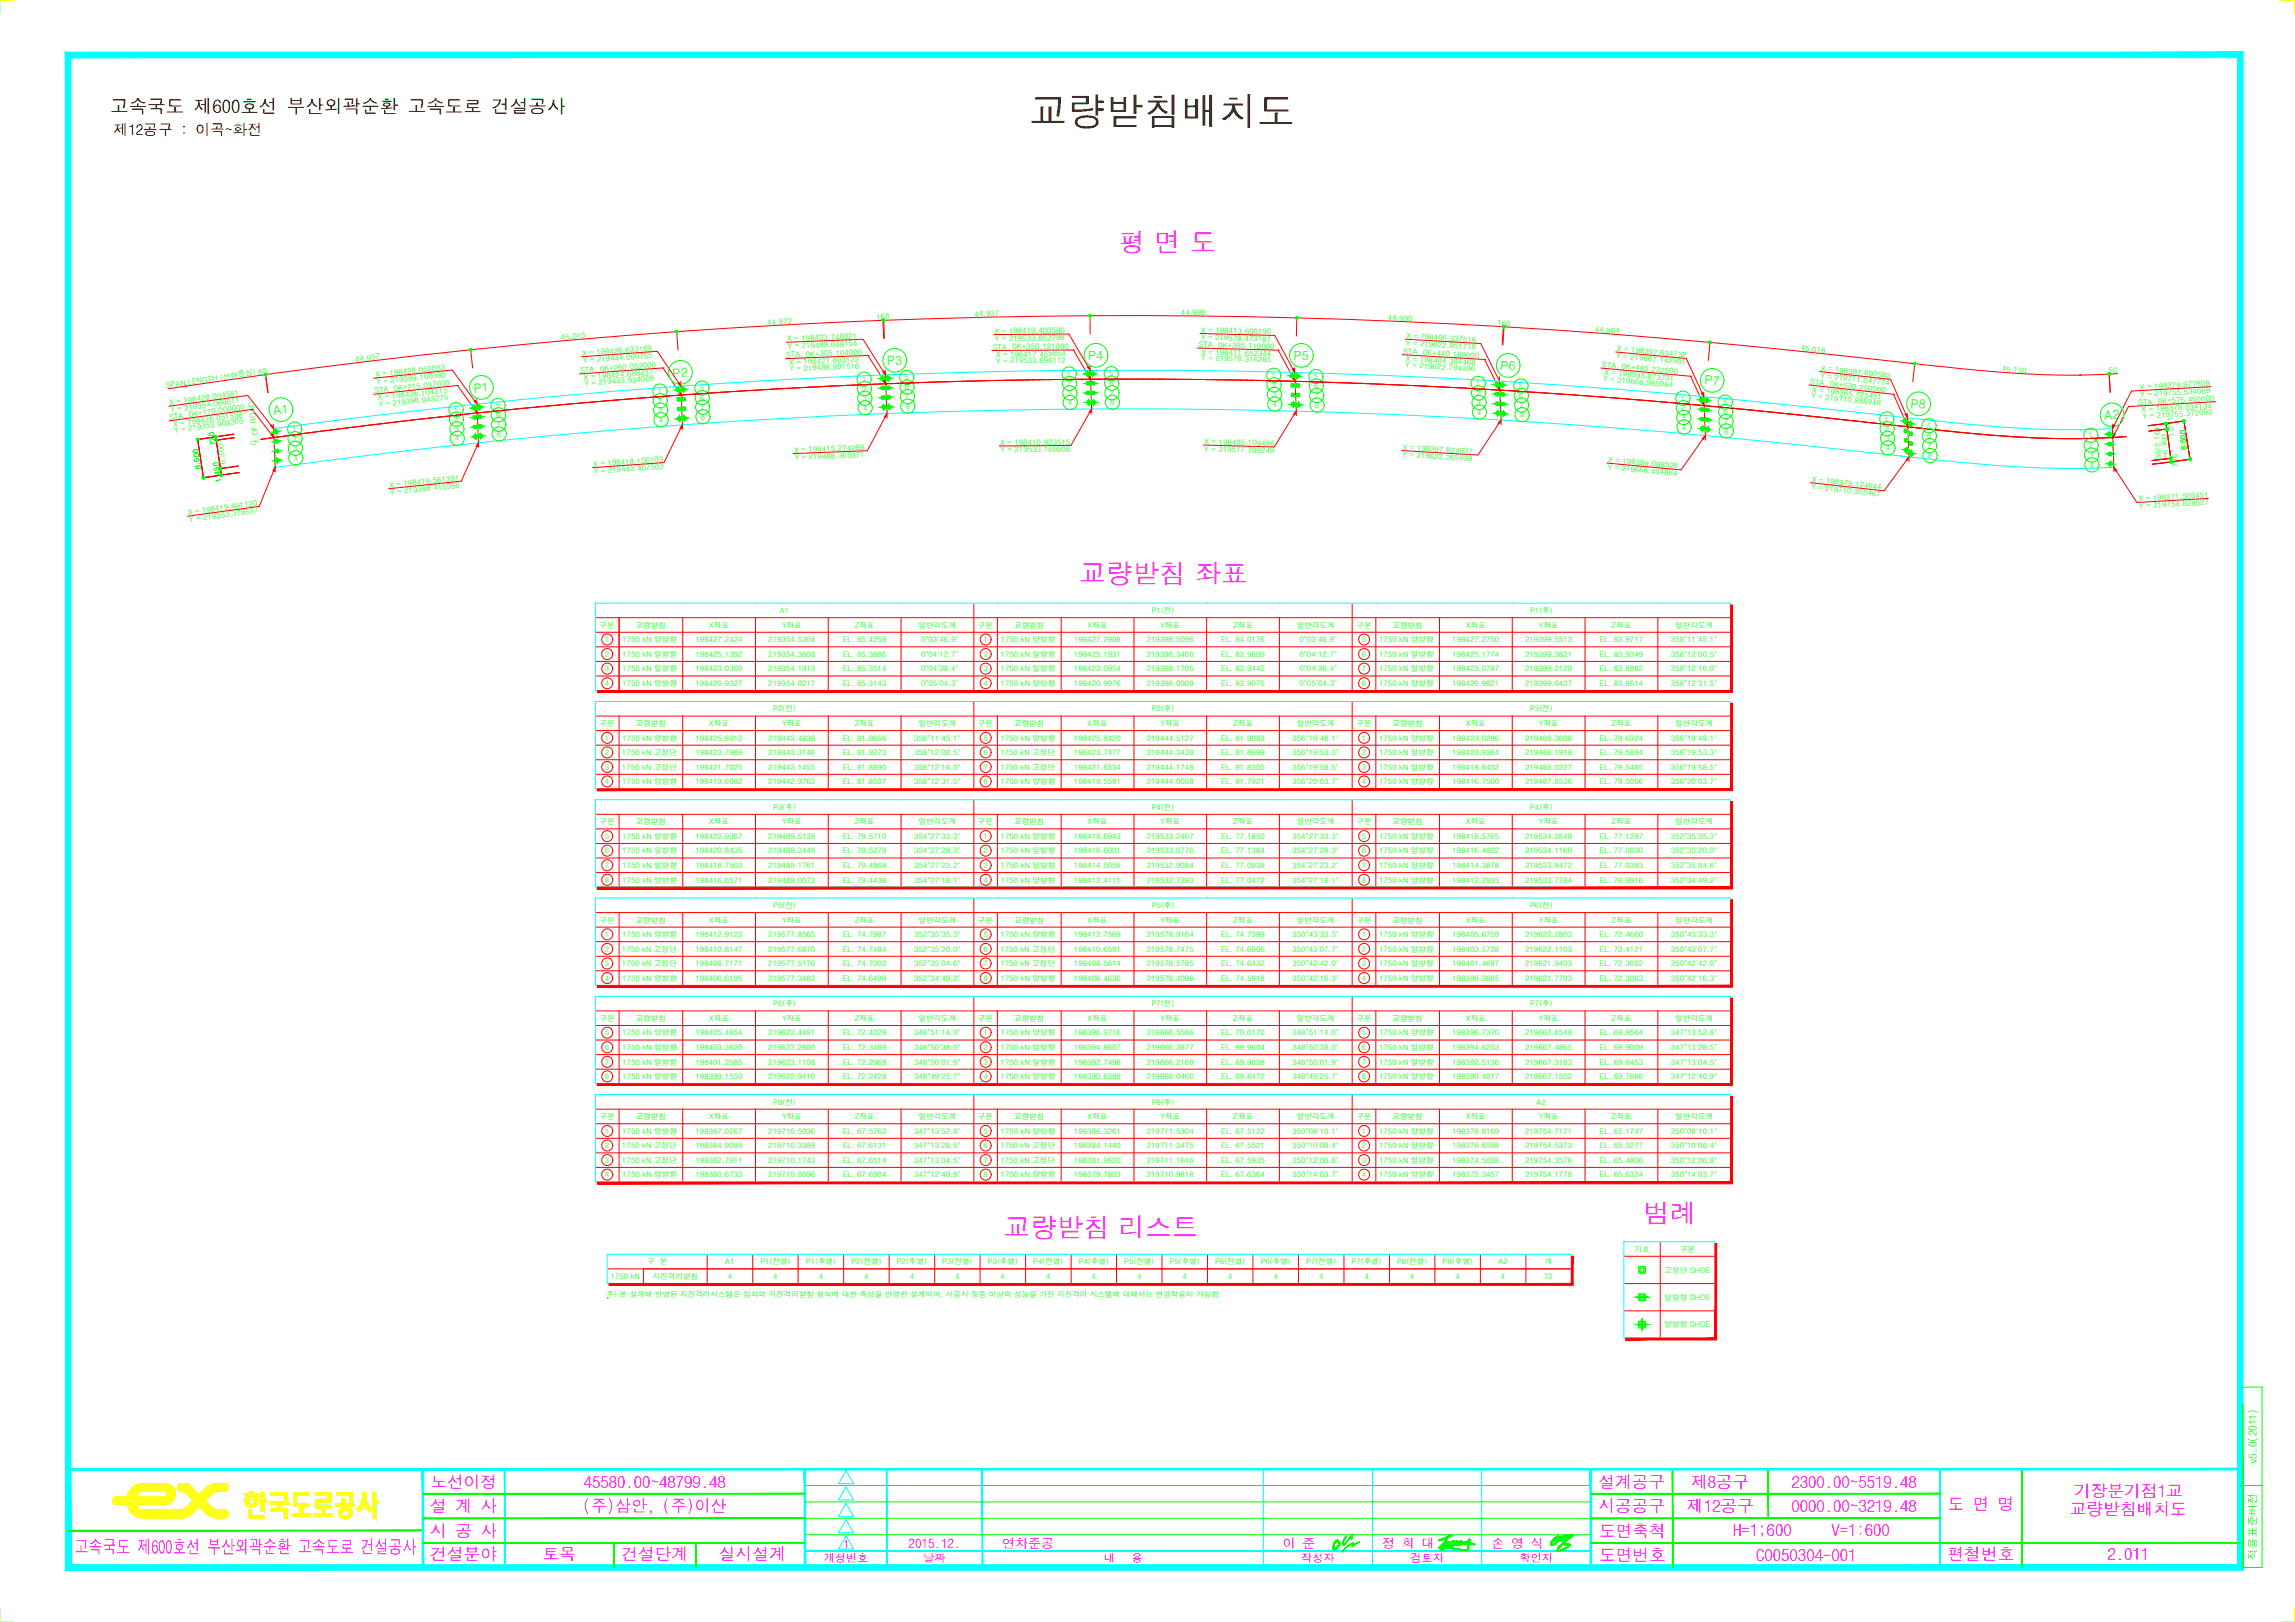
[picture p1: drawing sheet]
<svg xmlns="http://www.w3.org/2000/svg" width="841mm" height="594mm" viewBox="0 0 841 594" stroke-linecap="round" stroke-linejoin="round" font-family="sans-serif">
<defs><g id="words">
<text font-size="13.9" x="377.3" y="45.8">교량받침배치도</text>
<g font-size="9.7" fill="#f0f">
<text x="410" y="92.3">평 면 도</text>
<text x="395.6" y="213.6">교량받침 좌표</text>
<text x="602.4" y="448.1">범례</text>
<text x="367.9" y="453.1">교량받침 리스트</text>
</g>
<text font-size="6.8" x="40.3" y="41.3">고속국도 제600호선 부산외곽순환 고속도로 건설공사</text>
<text font-size="6.8" fill="#f0f" x="27.3" y="569">고속국도 제600호선 부산외곽순환 고속도로 건설공사</text>
<g font-size="6.1" fill="#f0f">
<text x="157.7" y="545">노선이정</text>
<text x="213.9" y="544.8">45580.00~48799.48</text>
<text x="585.7" y="545">설계공구</text>
<text x="619.7" y="544.8">제8공구</text>
<text x="656.5" y="544.8">2300.00~5519.48</text>
<text x="760.1" y="548.4">기장분기점1교</text>
<text x="157.7" y="553.8">설 계 사</text>
<text x="213.7" y="553.8">(주)삼안, (주)이산</text>
<text x="585.7" y="553.7">시공공구</text>
<text x="618.2" y="553.9">제12공구</text>
<text x="656.5" y="553.9">0000.00~3219.48</text>
<text x="713.7" y="553.2">도 면 명</text>
<text x="758.5" y="554.9">교량받침배치도</text>
<text x="157.7" y="562.8">시 공 사</text>
<text x="586" y="562.8">도면축척</text>
<text x="635.1" y="562.6">H=1;600</text>
<text x="671.1" y="562.6">V=1:600</text>
<text x="157.7" y="571.3">건설분야</text>
<text x="198.8" y="571.2">토목</text>
<text x="227.7" y="571.3">건설단계</text>
<text x="263.4" y="571.2">실시설계</text>
<text x="586" y="571.7">도면번호</text>
<text x="643.6" y="571.6">C0050304-001</text>
<text x="713.7" y="571.3">편철번호</text>
<text x="772.3" y="571.3">2.011</text>
</g>
<text font-size="5.5" x="41.6" y="49.5">제12공구 : 이곡~화전</text>
<g font-size="4.8" fill="#f0f">
<text x="333" y="566.9">2015.12.</text>
<text x="367.3" y="566.9">연차준공</text>
<text x="470.1" y="566.9">이 준</text>
<text x="506.6" y="566.9">정 희 대</text>
<text x="546.6" y="566.9">손 영 식</text>
</g>
<g font-size="4.6" fill="#0f0">
<text x="398.8" y="131.8">P4</text>
<text x="474" y="131.8" transform="rotate(2 474 131.8)">P5</text>
<text x="325.1" y="133.7" transform="rotate(-2 325.1 133.7)">P3</text>
<text x="549.7" y="135.4" transform="rotate(3 549.7 135.4)">P6</text>
<text x="173.8" y="143.9" transform="rotate(-6 173.8 143.9)">P1</text>
<text x="246.6" y="138.3" transform="rotate(-4 246.6 138.3)">P2</text>
<text x="624.5" y="140.7" transform="rotate(5 624.5 140.7)">P7</text>
<text x="700" y="149.3" transform="rotate(6 700 149.3)">P8</text>
<text x="100.3" y="152.1" transform="rotate(-8 100.3 152.1)">A1</text>
<text x="771.2" y="153.8" transform="rotate(-3 771.2 153.8)">A2</text>
</g>
<g font-size="4.1" fill="#0f0">
<text x="827" y="536.3" transform="rotate(-90 827 536.3)">v5.0(2011)</text>
<text x="827" y="571.4" transform="rotate(-90 827 571.4)">적용표준버전</text>
</g>
<g font-size="4.1" fill="#f0f">
<text x="309.1" y="567">1</text>
<text x="301.9" y="572">개정번호</text>
<text x="338.4" y="571.9">날짜</text>
<text x="404.5" y="572.1">내</text>
<text x="414.7" y="572.1">용</text>
<text x="476.8" y="572">작성자</text>
<text x="516.8" y="571.9">검토자</text>
<text x="556.9" y="572">확인자</text>
</g>
<g font-size="2.8" fill="#0f0">
<text x="281.2" y="119" transform="rotate(-3 281.2 119)">44.972</text>
<text x="321.2" y="117.1" transform="rotate(-2 321.2 117.1)">160</text>
<text x="357.1" y="115.9" transform="rotate(-1 357.1 115.9)">44.937</text>
<text x="432.8" y="115.3" transform="rotate(1 432.8 115.3)">44.998</text>
<text x="508.5" y="117.2" transform="rotate(3 508.5 117.2)">44.990</text>
<text x="548.7" y="119.2" transform="rotate(3 548.7 119.2)">160</text>
<text x="205.6" y="124.6" transform="rotate(-5 205.6 124.6)">45.015</text>
<text x="288.6" y="125" transform="rotate(-2 288.6 125)">X = 198423.746821</text>
<text x="364.6" y="124.9">Y = 219533.852798</text>
<text x="364.6" y="122.2">X = 198419.400590</text>
<text x="440.1" y="124.5" transform="rotate(2 440.1 124.5)">Y = 219578.473187</text>
<text x="440.2" y="121.8" transform="rotate(2 440.2 121.8)">X = 198413.600190</text>
<text x="515.4" y="123.9" transform="rotate(3 515.4 123.9)">X = 198406.337516</text>
<text x="584.4" y="121.6" transform="rotate(4 584.4 121.6)">44.963</text>
<text x="213.5" y="130.3" transform="rotate(-4 213.5 130.3)">X = 198426.633169</text>
<text x="288.1" y="131" transform="rotate(-2 288.1 131)">STA. 0K+305.104000</text>
<text x="288.7" y="127.7" transform="rotate(-2 288.7 127.7)">Y = 219489.048154</text>
<text x="363.8" y="128">STA. 0K+350.121000</text>
<text x="365" y="130.7">X = 198417.455854</text>
<text x="439.2" y="127.1" transform="rotate(2 439.2 127.1)">STA. 0K+395.119000</text>
<text x="440.3" y="129.9" transform="rotate(2 440.3 129.9)">X = 198411.652344</text>
<text x="514.2" y="129.6" transform="rotate(3 514.2 129.6)">STA. 0K+440.189000</text>
<text x="515.2" y="126.5" transform="rotate(3 515.2 126.5)">Y = 219622.951718</text>
<text x="592.3" y="131.2" transform="rotate(5 592.3 131.2)">Y = 219667.142901</text>
<text x="592.5" y="128.6" transform="rotate(5 592.5 128.6)">X = 198397.634132</text>
<text x="659.8" y="128.3" transform="rotate(6 659.8 128.3)">45.018</text>
<text x="130.3" y="132.6" transform="rotate(-7 130.3 132.6)">44.957</text>
<text x="212.7" y="136.6" transform="rotate(-4 212.7 136.6)">STA. 0K+260.052000</text>
<text x="213.7" y="132.9" transform="rotate(-4 213.7 132.9)">Y = 219444.090755</text>
<text x="289.3" y="133.6" transform="rotate(-2 289.3 133.6)">X = 198421.803122</text>
<text x="289.4" y="136" transform="rotate(-2 289.4 136)">Y = 219488.891516</text>
<text x="365" y="133.2">Y = 219533.696112</text>
<text x="391" y="138">1</text>
<text x="406.4" y="137.9">5</text>
<text x="440.2" y="132" transform="rotate(2 440.2 132)">Y = 219578.316285</text>
<text x="515" y="134.6" transform="rotate(3 515 134.6)">Y = 219622.794396</text>
<text x="515.2" y="132.3" transform="rotate(3 515.2 132.3)">X = 198404.384468</text>
<text x="587" y="134.5" transform="rotate(5 587 134.5)">STA. 0K+485.232000</text>
<text x="587.9" y="137.3" transform="rotate(5 587.9 137.3)">X = 198395.673751</text>
<text x="667.3" y="135.8" transform="rotate(6 667.3 135.8)">X = 198387.690583</text>
<text x="733.6" y="136" transform="rotate(4 733.6 136)">45.150</text>
<text x="772.8" y="136.7" transform="rotate(-4 772.8 136.7)">50</text>
<text x="60.9" y="142.1" transform="rotate(-8 60.9 142.1)">SPAN LENGTH (선형중심) 80</text>
<text x="137.8" y="138.1" transform="rotate(-6 137.8 138.1)">X = 198428.052053</text>
<text x="138" y="140.8" transform="rotate(-6 138 140.8)">Y = 219399.100380</text>
<text x="214" y="139.2" transform="rotate(-4 214 139.2)">X = 198424.688437</text>
<text x="214.3" y="141.4" transform="rotate(-4 214.3 141.4)">Y = 219443.934009</text>
<text x="256.5" y="143.2" transform="rotate(-5 256.5 143.2)">5</text>
<text x="315.9" y="139.9" transform="rotate(-2 315.9 139.9)">1</text>
<text x="316" y="143.4" transform="rotate(-3 316 143.4)">2</text>
<text x="331.5" y="139.3" transform="rotate(-2 331.5 139.3)">5</text>
<text x="331.6" y="142.8" transform="rotate(-3 331.6 142.8)">6</text>
<text x="391.1" y="141.4" transform="rotate(-2 391.1 141.4)">2</text>
<text x="406.6" y="141.4">6</text>
<text x="465.9" y="138.4" transform="rotate(2 465.9 138.4)">1</text>
<text x="466" y="142" transform="rotate(2 466 142)">2</text>
<text x="481.4" y="138.9" transform="rotate(2 481.4 138.9)">5</text>
<text x="481.5" y="142.4" transform="rotate(1 481.5 142.4)">6</text>
<text x="540.9" y="141.4" transform="rotate(3 540.9 141.4)">1</text>
<text x="556.5" y="142.3" transform="rotate(3 556.5 142.3)">5</text>
<text x="587.5" y="139.6" transform="rotate(5 587.5 139.6)">Y = 219666.985064</text>
<text x="663.2" y="140.7" transform="rotate(6 663.2 140.7)">STA. 0K+530.250000</text>
<text x="664" y="143.5" transform="rotate(6 664 143.5)">X = 198385.725431</text>
<text x="667" y="138.4" transform="rotate(6 667 138.4)">Y = 219711.047774</text>
<text x="784.3" y="142.7" transform="rotate(-3 784.3 142.7)">X = 198379.977808</text>
<text x="62.3" y="148.4" transform="rotate(-8 62.3 148.4)">X = 198428.004581</text>
<text x="137.2" y="144" transform="rotate(-6 137.2 144)">STA. 0K+215.037000</text>
<text x="138.6" y="146.6" transform="rotate(-6 138.6 146.6)">X = 198426.104215</text>
<text x="138.9" y="149.2" transform="rotate(-6 138.9 149.2)">Y = 219398.943275</text>
<text x="181.8" y="149.5" transform="rotate(-6 181.8 149.5)">5</text>
<text x="241.1" y="144.3" transform="rotate(-5 241.1 144.3)">1</text>
<text x="241.2" y="147.8" transform="rotate(-5 241.2 147.8)">2</text>
<text x="256.6" y="146.7" transform="rotate(-5 256.6 146.7)">6</text>
<text x="316.1" y="146.9" transform="rotate(-1 316.1 146.9)">3</text>
<text x="331.8" y="146.3" transform="rotate(-2 331.8 146.3)">7</text>
<text x="331.9" y="149.8" transform="rotate(-3 331.9 149.8)">8</text>
<text x="391.2" y="145">3</text>
<text x="391.4" y="148.5">4</text>
<text x="406.7" y="144.9">7</text>
<text x="406.8" y="148.4">8</text>
<text x="466.2" y="145.5" transform="rotate(2 466.2 145.5)">3</text>
<text x="466.3" y="149" transform="rotate(2 466.3 149)">4</text>
<text x="481.7" y="145.9" transform="rotate(2 481.7 145.9)">7</text>
<text x="481.8" y="149.4" transform="rotate(2 481.8 149.4)">8</text>
<text x="541" y="144.9" transform="rotate(3 541 144.9)">2</text>
<text x="541.1" y="148.4" transform="rotate(3 541.1 148.4)">3</text>
<text x="556.6" y="145.8" transform="rotate(3 556.6 145.8)">6</text>
<text x="556.8" y="149.3" transform="rotate(3 556.8 149.3)">7</text>
<text x="615.8" y="146.8" transform="rotate(6 615.8 146.8)">1</text>
<text x="631.3" y="148.2" transform="rotate(5 631.3 148.2)">5</text>
<text x="663.7" y="145.8" transform="rotate(6 663.7 145.8)">Y = 219710.888948</text>
<text x="783.7" y="148.4" transform="rotate(-3 783.7 148.4)">STA. 0K+575.450000</text>
<text x="784.4" y="145.4" transform="rotate(-3 784.4 145.4)">Y = 219755.534069</text>
<text x="62.2" y="153.8" transform="rotate(-8 62.2 153.8)">STA. 0K+170.000000</text>
<text x="62.6" y="151.1" transform="rotate(-8 62.6 151.1)">Y = 219354.066011</text>
<text x="166.5" y="151.1" transform="rotate(-6 166.5 151.1)">1</text>
<text x="166.6" y="154.7" transform="rotate(-6 166.6 154.7)">2</text>
<text x="181.9" y="153" transform="rotate(-6 181.9 153)">6</text>
<text x="241.3" y="151.3" transform="rotate(-3 241.3 151.3)">3</text>
<text x="241.5" y="154.8" transform="rotate(-5 241.5 154.8)">4</text>
<text x="256.8" y="150.2" transform="rotate(-3 256.8 150.2)">7</text>
<text x="256.9" y="153.7" transform="rotate(-4 256.9 153.7)">8</text>
<text x="316.3" y="150.4" transform="rotate(-1 316.3 150.4)">4</text>
<text x="541.2" y="151.9" transform="rotate(3 541.2 151.9)">4</text>
<text x="556.9" y="152.8" transform="rotate(3 556.9 152.8)">8</text>
<text x="615.9" y="150.3" transform="rotate(6 615.9 150.3)">2</text>
<text x="616.1" y="153.8" transform="rotate(4 616.1 153.8)">3</text>
<text x="631.4" y="151.7" transform="rotate(6 631.4 151.7)">6</text>
<text x="631.6" y="155.3" transform="rotate(6 631.6 155.3)">7</text>
<text x="690.5" y="154.4" transform="rotate(6 690.5 154.4)">1</text>
<text x="784.9" y="151" transform="rotate(-3 784.9 151)">X = 198378.034134</text>
<text x="785.3" y="153.3" transform="rotate(-3 785.3 153.3)">Y = 219755.372093</text>
<text x="63.7" y="156.3" transform="rotate(-8 63.7 156.3)">X = 198426.051538</text>
<text x="64" y="158.5" transform="rotate(-8 64 158.5)">Y = 219353.908305</text>
<text x="95" y="161.9" transform="rotate(-98 95 161.9)">L OF ROAD</text>
<text x="107.3" y="158.3" transform="rotate(-9 107.3 158.3)">1</text>
<text x="107.4" y="161.8" transform="rotate(-9 107.4 161.8)">2</text>
<text x="166.7" y="158.2" transform="rotate(-6 166.7 158.2)">3</text>
<text x="166.8" y="161.7" transform="rotate(-6 166.8 161.7)">4</text>
<text x="182.1" y="156.6" transform="rotate(-6 182.1 156.6)">7</text>
<text x="182.2" y="160.1" transform="rotate(-6 182.2 160.1)">8</text>
<text x="616.2" y="157.4" transform="rotate(5 616.2 157.4)">4</text>
<text x="631.7" y="158.8" transform="rotate(5 631.7 158.8)">8</text>
<text x="690.7" y="157.9" transform="rotate(6 690.7 157.9)">2</text>
<text x="690.8" y="161.5" transform="rotate(6 690.8 161.5)">3</text>
<text x="706" y="156.9" transform="rotate(6 706 156.9)">5</text>
<text x="706.1" y="160.5" transform="rotate(6 706.1 160.5)">6</text>
<text x="765.4" y="160.5" transform="rotate(-3 765.4 160.5)">1</text>
<text x="796.7" y="160" transform="rotate(-93 796.7 160)">1.211</text>
<text x="79.2" y="163.1" transform="rotate(-98 79.2 163.1)">770</text>
<text x="94.1" y="162.8" transform="rotate(-98 94.1 162.8)">C</text>
<text x="107.6" y="165.3" transform="rotate(-9 107.6 165.3)">3</text>
<text x="291.2" y="165.8" transform="rotate(-2 291.2 165.8)">X = 198415.274288</text>
<text x="366.6" y="163">X = 198410.923515</text>
<text x="366.6" y="165.7">Y = 219533.169806</text>
<text x="441.3" y="165.4" transform="rotate(2 441.3 165.4)">Y = 219577.789249</text>
<text x="441.4" y="162.7" transform="rotate(2 441.4 162.7)">X = 198405.109496</text>
<text x="513.9" y="167.4" transform="rotate(3 513.9 167.4)">Y = 219622.265939</text>
<text x="514.1" y="164.7" transform="rotate(3 514.1 164.7)">X = 198397.824037</text>
<text x="691" y="165" transform="rotate(6 691 165)">4</text>
<text x="706.2" y="164.1" transform="rotate(7 706.2 164.1)">7</text>
<text x="706.3" y="167.8" transform="rotate(7 706.3 167.8)">8</text>
<text x="765.6" y="164.1" transform="rotate(-5 765.6 164.1)">2</text>
<text x="765.7" y="167.7" transform="rotate(-3 765.7 167.7)">3</text>
<text x="794.6" y="167.8" transform="rotate(-93 794.6 167.8)">=6.493</text>
<text x="801.3" y="165" transform="rotate(-93 801.3 165)">8.500</text>
<text x="73.7" y="171.8" transform="rotate(-98 73.7 171.8)">8.500</text>
<text x="82.8" y="169.9" transform="rotate(-98 82.8 169.9)">6.300</text>
<text x="107.7" y="168.8" transform="rotate(-9 107.7 168.8)">4</text>
<text x="217.6" y="171" transform="rotate(-4 217.6 171)">X = 198418.156109</text>
<text x="217.7" y="173.6" transform="rotate(-4 217.7 173.6)">Y = 219443.407503</text>
<text x="291.3" y="168.5" transform="rotate(-2 291.3 168.5)">Y = 219488.365371</text>
<text x="589.1" y="172" transform="rotate(5 589.1 172)">Y = 219666.454864</text>
<text x="589.4" y="169.3" transform="rotate(5 589.4 169.3)">X = 198389.088528</text>
<text x="765.8" y="171.3" transform="rotate(-3 765.8 171.3)">4</text>
<text x="792.1" y="168.1" transform="rotate(-93 792.1 168.1)">3@2.164</text>
<text x="798.2" y="171" transform="rotate(-93 798.2 171)">796</text>
<text x="81.1" y="176.6" transform="rotate(-98 81.1 176.6)">1.430</text>
<text x="142.9" y="178.6" transform="rotate(-6 142.9 178.6)">X = 198419.561391</text>
<text x="663.7" y="179.2" transform="rotate(6 663.7 179.2)">Y = 219710.355467</text>
<text x="664" y="176.5" transform="rotate(6 664 176.5)">X = 198379.124644</text>
<text x="143.1" y="181.3" transform="rotate(-6 143.1 181.3)">Y = 219398.415556</text>
<text x="783.8" y="183.7" transform="rotate(-3 783.8 183.7)">X = 198371.505451</text>
<text x="69.1" y="188.7" transform="rotate(-8 69.1 188.7)">X = 198419.491120</text>
<text x="69.5" y="191.3" transform="rotate(-8 69.5 191.3)">Y = 219353.378557</text>
<text x="784" y="186.3" transform="rotate(-3 784 186.3)">Y = 219754.828027</text>
<text x="285.8" y="224.6">A1</text>
<text x="422.1" y="224.6">P1(전)</text>
<text x="560.7" y="224.6">P1(후)</text>
<text x="219.8" y="229.9">구분</text>
<text x="233" y="229.9">교량받침</text>
<text x="259.9" y="229.9">X좌표</text>
<text x="286.6" y="229.9">Y좌표</text>
<text x="313.2" y="229.9">Z좌표</text>
<text x="336.6" y="229.9">일반각도계</text>
<text x="358.4" y="229.9">구분</text>
<text x="371.6" y="229.9">교량받침</text>
<text x="398.6" y="229.9">X좌표</text>
<text x="425.2" y="229.9">Y좌표</text>
<text x="451.9" y="229.9">Z좌표</text>
<text x="475.2" y="229.9">일반각도계</text>
<text x="497.1" y="229.9">구분</text>
<text x="510.3" y="229.9">교량받침</text>
<text x="537.3" y="229.9">X좌표</text>
<text x="563.9" y="229.9">Y좌표</text>
<text x="590.5" y="229.9">Z좌표</text>
<text x="613.9" y="229.9">일반각도계</text>
<text x="221.7" y="235.3">1</text>
<text x="228" y="235.3">1750 kN 양방향</text>
<text x="254.9" y="235.3">198427.2424</text>
<text x="281.6" y="235.3">219354.5304</text>
<text x="308.9" y="235.3">EL. 85.4258</text>
<text x="337.5" y="235.3">0°03'46.9&quot;</text>
<text x="360.4" y="235.3">1</text>
<text x="366.7" y="235.3">1750 kN 양방향</text>
<text x="393.6" y="235.3">198427.2908</text>
<text x="420.2" y="235.3">219398.5096</text>
<text x="447.5" y="235.3">EL. 84.0176</text>
<text x="476.2" y="235.3">0°03'46.9&quot;</text>
<text x="499" y="235.3">5</text>
<text x="505.4" y="235.3">1750 kN 양방향</text>
<text x="532.2" y="235.3">198427.2750</text>
<text x="558.9" y="235.3">219399.5513</text>
<text x="586.2" y="235.3">EL. 83.9717</text>
<text x="612.3" y="235.3">358°11'45.1&quot;</text>
<text x="221.7" y="245.9">3</text>
<text x="221.7" y="240.6">2</text>
<text x="228" y="245.9">1750 kN 일방향</text>
<text x="228" y="240.6">1750 kN 일방향</text>
<text x="254.9" y="245.9">198423.0360</text>
<text x="254.9" y="240.6">198425.1392</text>
<text x="281.6" y="245.9">219354.1913</text>
<text x="281.6" y="240.6">219354.3608</text>
<text x="308.9" y="245.9">EL. 85.3514</text>
<text x="308.9" y="240.6">EL. 85.3886</text>
<text x="337.5" y="245.9">0°04'38.4&quot;</text>
<text x="337.5" y="240.6">0°04'12.7&quot;</text>
<text x="360.4" y="245.9">3</text>
<text x="360.4" y="240.6">2</text>
<text x="366.7" y="245.9">1750 kN 일방향</text>
<text x="366.7" y="240.6">1750 kN 일방향</text>
<text x="393.6" y="245.9">198423.0954</text>
<text x="393.6" y="240.6">198425.1931</text>
<text x="420.2" y="245.9">219398.1705</text>
<text x="420.2" y="240.6">219398.3400</text>
<text x="447.5" y="245.9">EL. 83.9442</text>
<text x="447.5" y="240.6">EL. 83.9809</text>
<text x="476.2" y="245.9">0°04'38.4&quot;</text>
<text x="476.2" y="240.6">0°04'12.7&quot;</text>
<text x="499" y="245.9">7</text>
<text x="499" y="240.6">6</text>
<text x="505.4" y="245.9">1750 kN 일방향</text>
<text x="505.4" y="240.6">1750 kN 일방향</text>
<text x="532.2" y="245.9">198423.0797</text>
<text x="532.2" y="240.6">198425.1774</text>
<text x="558.9" y="245.9">219399.2129</text>
<text x="558.9" y="240.6">219399.3821</text>
<text x="586.2" y="245.9">EL. 83.8982</text>
<text x="586.2" y="240.6">EL. 83.9349</text>
<text x="612.3" y="245.9">358°12'16.0&quot;</text>
<text x="612.3" y="240.6">358°12'00.5&quot;</text>
<text x="221.7" y="251.3">4</text>
<text x="228" y="251.3">1750 kN 양방향</text>
<text x="254.9" y="251.3">198420.9327</text>
<text x="281.6" y="251.3">219354.0217</text>
<text x="308.9" y="251.3">EL. 85.3143</text>
<text x="337.5" y="251.3">0°05'04.3&quot;</text>
<text x="360.4" y="251.3">4</text>
<text x="366.7" y="251.3">1750 kN 양방향</text>
<text x="393.6" y="251.3">198420.9976</text>
<text x="420.2" y="251.3">219398.0009</text>
<text x="447.5" y="251.3">EL. 83.9075</text>
<text x="476.2" y="251.3">0°05'04.3&quot;</text>
<text x="499" y="251.3">8</text>
<text x="505.4" y="251.3">1750 kN 양방향</text>
<text x="532.2" y="251.3">198420.9821</text>
<text x="558.9" y="251.3">219399.0437</text>
<text x="586.2" y="251.3">EL. 83.8614</text>
<text x="612.3" y="251.3">358°12'31.5&quot;</text>
<text x="283.4" y="260.6">P2(전)</text>
<text x="422.1" y="260.6">P2(후)</text>
<text x="560.7" y="260.6">P3(전)</text>
<text x="219.8" y="265.9">구분</text>
<text x="233" y="265.9">교량받침</text>
<text x="259.9" y="265.9">X좌표</text>
<text x="286.6" y="265.9">Y좌표</text>
<text x="313.2" y="265.9">Z좌표</text>
<text x="336.6" y="265.9">일반각도계</text>
<text x="358.4" y="265.9">구분</text>
<text x="371.6" y="265.9">교량받침</text>
<text x="398.6" y="265.9">X좌표</text>
<text x="425.2" y="265.9">Y좌표</text>
<text x="451.9" y="265.9">Z좌표</text>
<text x="475.2" y="265.9">일반각도계</text>
<text x="497.1" y="265.9">구분</text>
<text x="510.3" y="265.9">교량받침</text>
<text x="537.3" y="265.9">X좌표</text>
<text x="563.9" y="265.9">Y좌표</text>
<text x="590.5" y="265.9">Z좌표</text>
<text x="613.9" y="265.9">일반각도계</text>
<text x="221.7" y="271.2">1</text>
<text x="228" y="271.2">1750 kN 양방향</text>
<text x="254.9" y="271.2">198425.8912</text>
<text x="281.6" y="271.2">219443.4838</text>
<text x="308.9" y="271.2">EL. 81.9656</text>
<text x="335" y="271.2">358°11'45.1&quot;</text>
<text x="360.4" y="271.2">5</text>
<text x="366.7" y="271.2">1750 kN 양방향</text>
<text x="393.6" y="271.2">198425.8420</text>
<text x="420.2" y="271.2">219444.5127</text>
<text x="447.5" y="271.2">EL. 81.9083</text>
<text x="473.6" y="271.2">356°19'48.1&quot;</text>
<text x="499" y="271.2">1</text>
<text x="505.4" y="271.2">1750 kN 양방향</text>
<text x="532.2" y="271.2">198423.0296</text>
<text x="558.9" y="271.2">219488.3608</text>
<text x="586.2" y="271.2">EL. 79.6324</text>
<text x="612.3" y="271.2">356°19'48.1&quot;</text>
<text x="221.7" y="281.9">3</text>
<text x="221.7" y="276.6">2</text>
<text x="227.9" y="281.9">1750 kN 고정단</text>
<text x="227.9" y="276.6">1750 kN 고정단</text>
<text x="254.9" y="281.9">198421.7025</text>
<text x="254.9" y="276.6">198423.7969</text>
<text x="281.6" y="281.9">219443.1455</text>
<text x="281.6" y="276.6">219443.3146</text>
<text x="308.9" y="281.9">EL. 81.8890</text>
<text x="308.9" y="276.6">EL. 81.9273</text>
<text x="335" y="281.9">358°12'16.0&quot;</text>
<text x="335" y="276.6">358°12'00.5&quot;</text>
<text x="360.4" y="281.9">7</text>
<text x="360.4" y="276.6">6</text>
<text x="366.6" y="281.9">1750 kN 고정단</text>
<text x="366.6" y="276.6">1750 kN 고정단</text>
<text x="393.6" y="281.9">198421.6534</text>
<text x="393.6" y="276.6">198423.7477</text>
<text x="420.2" y="281.9">219444.1748</text>
<text x="420.2" y="276.6">219444.3438</text>
<text x="447.5" y="281.9">EL. 81.8305</text>
<text x="447.5" y="276.6">EL. 81.8699</text>
<text x="473.6" y="281.9">356°19'58.5&quot;</text>
<text x="473.6" y="276.6">356°19'53.3&quot;</text>
<text x="499" y="281.9">3</text>
<text x="499" y="276.6">2</text>
<text x="505.4" y="281.9">1750 kN 일방향</text>
<text x="505.4" y="276.6">1750 kN 일방향</text>
<text x="532.2" y="281.9">198418.8432</text>
<text x="532.2" y="276.6">198420.9364</text>
<text x="558.9" y="281.9">219488.0227</text>
<text x="558.9" y="276.6">219488.1918</text>
<text x="586.2" y="281.9">EL. 79.5485</text>
<text x="586.2" y="276.6">EL. 79.5894</text>
<text x="612.3" y="281.9">356°19'58.5&quot;</text>
<text x="612.3" y="276.6">356°19'53.3&quot;</text>
<text x="221.7" y="287.2">4</text>
<text x="228" y="287.2">1750 kN 양방향</text>
<text x="254.9" y="287.2">198419.6082</text>
<text x="281.6" y="287.2">219442.9763</text>
<text x="308.9" y="287.2">EL. 81.8507</text>
<text x="335" y="287.2">358°12'31.5&quot;</text>
<text x="360.4" y="287.2">8</text>
<text x="366.7" y="287.2">1750 kN 양방향</text>
<text x="393.6" y="287.2">198419.5591</text>
<text x="420.2" y="287.2">219444.0058</text>
<text x="447.5" y="287.2">EL. 81.7921</text>
<text x="473.6" y="287.2">356°20'03.7&quot;</text>
<text x="499" y="287.2">4</text>
<text x="505.4" y="287.2">1750 kN 양방향</text>
<text x="532.2" y="287.2">198416.7500</text>
<text x="558.9" y="287.2">219487.8536</text>
<text x="586.2" y="287.2">EL. 79.5056</text>
<text x="612.3" y="287.2">356°20'03.7&quot;</text>
<text x="283.4" y="296.6">P3(후)</text>
<text x="422.1" y="296.6">P4(전)</text>
<text x="560.7" y="296.6">P4(후)</text>
<text x="219.8" y="301.9">구분</text>
<text x="233" y="301.9">교량받침</text>
<text x="259.9" y="301.9">X좌표</text>
<text x="286.6" y="301.9">Y좌표</text>
<text x="313.2" y="301.9">Z좌표</text>
<text x="336.6" y="301.9">일반각도계</text>
<text x="358.4" y="301.9">구분</text>
<text x="371.6" y="301.9">교량받침</text>
<text x="398.6" y="301.9">X좌표</text>
<text x="425.2" y="301.9">Y좌표</text>
<text x="451.9" y="301.9">Z좌표</text>
<text x="475.2" y="301.9">일반각도계</text>
<text x="497.1" y="301.9">구분</text>
<text x="510.3" y="301.9">교량받침</text>
<text x="537.3" y="301.9">X좌표</text>
<text x="563.9" y="301.9">Y좌표</text>
<text x="590.5" y="301.9">Z좌표</text>
<text x="613.9" y="301.9">일반각도계</text>
<text x="221.7" y="307.3">5</text>
<text x="228" y="307.3">1750 kN 양방향</text>
<text x="254.9" y="307.3">198422.9367</text>
<text x="281.6" y="307.3">219489.5138</text>
<text x="308.9" y="307.3">EL. 79.5710</text>
<text x="335" y="307.3">354°27'33.3&quot;</text>
<text x="360.4" y="307.3">1</text>
<text x="366.7" y="307.3">1750 kN 양방향</text>
<text x="393.6" y="307.3">198418.6943</text>
<text x="420.2" y="307.3">219533.2467</text>
<text x="447.5" y="307.3">EL. 77.1850</text>
<text x="473.6" y="307.3">354°27'33.3&quot;</text>
<text x="499" y="307.3">5</text>
<text x="505.4" y="307.3">1750 kN 양방향</text>
<text x="532.2" y="307.3">198418.5765</text>
<text x="558.9" y="307.3">219534.2849</text>
<text x="586.2" y="307.3">EL. 77.1297</text>
<text x="612.3" y="307.3">352°35'35.3&quot;</text>
<text x="221.7" y="317.9">7</text>
<text x="221.7" y="312.6">6</text>
<text x="228" y="317.9">1750 kN 일방향</text>
<text x="228" y="312.6">1750 kN 일방향</text>
<text x="254.9" y="317.9">198418.7503</text>
<text x="254.9" y="312.6">198420.8435</text>
<text x="281.6" y="317.9">219489.1761</text>
<text x="281.6" y="312.6">219489.3449</text>
<text x="308.9" y="317.9">EL. 79.4869</text>
<text x="308.9" y="312.6">EL. 79.5279</text>
<text x="335" y="317.9">354°27'23.2&quot;</text>
<text x="335" y="312.6">354°27'28.3&quot;</text>
<text x="360.4" y="317.9">3</text>
<text x="360.4" y="312.6">2</text>
<text x="366.7" y="317.9">1750 kN 일방향</text>
<text x="366.7" y="312.6">1750 kN 일방향</text>
<text x="393.6" y="317.9">198414.5058</text>
<text x="393.6" y="312.6">198416.6001</text>
<text x="420.2" y="317.9">219532.9084</text>
<text x="420.2" y="312.6">219533.0776</text>
<text x="447.5" y="317.9">EL. 77.0938</text>
<text x="447.5" y="312.6">EL. 77.1384</text>
<text x="473.6" y="317.9">354°27'23.2&quot;</text>
<text x="473.6" y="312.6">354°27'28.3&quot;</text>
<text x="499" y="317.9">7</text>
<text x="499" y="312.6">6</text>
<text x="505.4" y="317.9">1750 kN 일방향</text>
<text x="505.4" y="312.6">1750 kN 일방향</text>
<text x="532.2" y="317.9">198414.3878</text>
<text x="532.2" y="312.6">198416.4822</text>
<text x="558.9" y="317.9">219533.9472</text>
<text x="558.9" y="312.6">219534.1160</text>
<text x="586.2" y="317.9">EL. 77.0383</text>
<text x="586.2" y="312.6">EL. 77.0830</text>
<text x="612.3" y="317.9">352°35'04.6&quot;</text>
<text x="612.3" y="312.6">352°35'20.0&quot;</text>
<text x="221.7" y="323.2">8</text>
<text x="228" y="323.2">1750 kN 양방향</text>
<text x="254.9" y="323.2">198416.6571</text>
<text x="281.6" y="323.2">219489.0073</text>
<text x="308.9" y="323.2">EL. 79.4438</text>
<text x="335" y="323.2">354°27'18.1&quot;</text>
<text x="360.4" y="323.2">4</text>
<text x="366.7" y="323.2">1750 kN 양방향</text>
<text x="393.6" y="323.2">198412.4115</text>
<text x="420.2" y="323.2">219532.7393</text>
<text x="447.5" y="323.2">EL. 77.0472</text>
<text x="473.6" y="323.2">354°27'18.1&quot;</text>
<text x="499" y="323.2">8</text>
<text x="505.4" y="323.2">1750 kN 양방향</text>
<text x="532.2" y="323.2">198412.2935</text>
<text x="558.9" y="323.2">219533.7784</text>
<text x="586.2" y="323.2">EL. 76.9916</text>
<text x="612.3" y="323.2">352°34'49.2&quot;</text>
<text x="283.4" y="332.6">P5(전)</text>
<text x="422.1" y="332.6">P5(후)</text>
<text x="560.7" y="332.6">P6(전)</text>
<text x="219.8" y="337.9">구분</text>
<text x="233" y="337.9">교량받침</text>
<text x="259.9" y="337.9">X좌표</text>
<text x="286.6" y="337.9">Y좌표</text>
<text x="313.2" y="337.9">Z좌표</text>
<text x="336.6" y="337.9">일반각도계</text>
<text x="358.4" y="337.9">구분</text>
<text x="371.6" y="337.9">교량받침</text>
<text x="398.6" y="337.9">X좌표</text>
<text x="425.2" y="337.9">Y좌표</text>
<text x="451.9" y="337.9">Z좌표</text>
<text x="475.2" y="337.9">일반각도계</text>
<text x="497.1" y="337.9">구분</text>
<text x="510.3" y="337.9">교량받침</text>
<text x="537.3" y="337.9">X좌표</text>
<text x="563.9" y="337.9">Y좌표</text>
<text x="590.5" y="337.9">Z좌표</text>
<text x="613.9" y="337.9">일반각도계</text>
<text x="221.7" y="343.3">1</text>
<text x="228" y="343.3">1750 kN 양방향</text>
<text x="254.9" y="343.3">198412.9123</text>
<text x="281.6" y="343.3">219577.8565</text>
<text x="308.9" y="343.3">EL. 74.7987</text>
<text x="335" y="343.3">352°35'35.3&quot;</text>
<text x="360.4" y="343.3">5</text>
<text x="366.7" y="343.3">1750 kN 양방향</text>
<text x="393.6" y="343.3">198412.7569</text>
<text x="420.2" y="343.3">219578.9164</text>
<text x="447.5" y="343.3">EL. 74.7399</text>
<text x="473.6" y="343.3">350°43'33.3&quot;</text>
<text x="499" y="343.3">1</text>
<text x="505.4" y="343.3">1750 kN 양방향</text>
<text x="532.2" y="343.3">198405.6759</text>
<text x="558.9" y="343.3">219622.2803</text>
<text x="586.2" y="343.3">EL. 72.4660</text>
<text x="612.3" y="343.3">350°43'33.3&quot;</text>
<text x="221.7" y="353.9">3</text>
<text x="221.7" y="348.6">2</text>
<text x="227.9" y="353.9">1750 kN 고정단</text>
<text x="227.9" y="348.6">1750 kN 고정단</text>
<text x="254.9" y="353.9">198408.7171</text>
<text x="254.9" y="348.6">198410.8147</text>
<text x="281.6" y="353.9">219577.5176</text>
<text x="281.6" y="348.6">219577.6870</text>
<text x="308.9" y="353.9">EL. 74.7002</text>
<text x="308.9" y="348.6">EL. 74.7484</text>
<text x="335" y="353.9">352°35'04.6&quot;</text>
<text x="335" y="348.6">352°35'20.0&quot;</text>
<text x="360.4" y="353.9">7</text>
<text x="360.4" y="348.6">6</text>
<text x="366.6" y="353.9">1750 kN 고정단</text>
<text x="366.6" y="348.6">1750 kN 고정단</text>
<text x="393.6" y="353.9">198408.5614</text>
<text x="393.6" y="348.6">198410.6591</text>
<text x="420.2" y="353.9">219578.5785</text>
<text x="420.2" y="348.6">219578.7475</text>
<text x="447.5" y="353.9">EL. 74.6432</text>
<text x="447.5" y="348.6">EL. 74.6906</text>
<text x="473.6" y="353.9">350°42'42.0&quot;</text>
<text x="473.6" y="348.6">350°43'07.7&quot;</text>
<text x="499" y="353.9">3</text>
<text x="499" y="348.6">2</text>
<text x="505.4" y="353.9">1750 kN 일방향</text>
<text x="505.4" y="348.6">1750 kN 일방향</text>
<text x="532.2" y="353.9">198401.4697</text>
<text x="532.2" y="348.6">198403.5728</text>
<text x="558.9" y="353.9">219621.9403</text>
<text x="558.9" y="348.6">219622.1103</text>
<text x="586.2" y="353.9">EL. 72.3602</text>
<text x="586.2" y="348.6">EL. 72.4121</text>
<text x="612.3" y="353.9">350°42'42.0&quot;</text>
<text x="612.3" y="348.6">350°43'07.7&quot;</text>
<text x="221.7" y="359.3">4</text>
<text x="228" y="359.3">1750 kN 양방향</text>
<text x="254.9" y="359.3">198406.6195</text>
<text x="281.6" y="359.3">219577.3482</text>
<text x="308.9" y="359.3">EL. 74.6499</text>
<text x="335" y="359.3">352°34'49.2&quot;</text>
<text x="360.4" y="359.3">8</text>
<text x="366.7" y="359.3">1750 kN 양방향</text>
<text x="393.6" y="359.3">198406.4636</text>
<text x="420.2" y="359.3">219578.4096</text>
<text x="447.5" y="359.3">EL. 74.5918</text>
<text x="473.6" y="359.3">350°42'16.3&quot;</text>
<text x="499" y="359.3">4</text>
<text x="505.4" y="359.3">1750 kN 양방향</text>
<text x="532.2" y="359.3">198399.3665</text>
<text x="558.9" y="359.3">219621.7703</text>
<text x="586.2" y="359.3">EL. 72.3063</text>
<text x="612.3" y="359.3">350°42'16.3&quot;</text>
<text x="283.4" y="368.6">P6(후)</text>
<text x="422.1" y="368.6">P7(전)</text>
<text x="560.7" y="368.6">P7(후)</text>
<text x="219.8" y="373.9">구분</text>
<text x="233" y="373.9">교량받침</text>
<text x="259.9" y="373.9">X좌표</text>
<text x="286.6" y="373.9">Y좌표</text>
<text x="313.2" y="373.9">Z좌표</text>
<text x="336.6" y="373.9">일반각도계</text>
<text x="358.4" y="373.9">구분</text>
<text x="371.6" y="373.9">교량받침</text>
<text x="398.6" y="373.9">X좌표</text>
<text x="425.2" y="373.9">Y좌표</text>
<text x="451.9" y="373.9">Z좌표</text>
<text x="475.2" y="373.9">일반각도계</text>
<text x="497.1" y="373.9">구분</text>
<text x="510.3" y="373.9">교량받침</text>
<text x="537.3" y="373.9">X좌표</text>
<text x="563.9" y="373.9">Y좌표</text>
<text x="590.5" y="373.9">Z좌표</text>
<text x="613.9" y="373.9">일반각도계</text>
<text x="221.7" y="379.2">5</text>
<text x="228" y="379.2">1750 kN 양방향</text>
<text x="254.9" y="379.2">198405.4654</text>
<text x="281.6" y="379.2">219623.4491</text>
<text x="308.9" y="379.2">EL. 72.4029</text>
<text x="335" y="379.2">348°51'14.0&quot;</text>
<text x="360.4" y="379.2">1</text>
<text x="366.7" y="379.2">1750 kN 양방향</text>
<text x="393.6" y="379.2">198396.9716</text>
<text x="420.2" y="379.2">219666.5586</text>
<text x="447.5" y="379.2">EL. 70.0170</text>
<text x="473.6" y="379.2">348°51'14.0&quot;</text>
<text x="499" y="379.2">5</text>
<text x="505.4" y="379.2">1750 kN 양방향</text>
<text x="532.2" y="379.2">198396.7370</text>
<text x="558.9" y="379.2">219667.6548</text>
<text x="586.2" y="379.2">EL. 69.9564</text>
<text x="612.3" y="379.2">347°13'52.8&quot;</text>
<text x="221.7" y="389.9">7</text>
<text x="221.7" y="384.6">6</text>
<text x="228" y="389.9">1750 kN 일방향</text>
<text x="228" y="384.6">1750 kN 일방향</text>
<text x="254.9" y="389.9">198401.2585</text>
<text x="254.9" y="384.6">198403.3620</text>
<text x="281.6" y="389.9">219623.1108</text>
<text x="281.6" y="384.6">219623.2800</text>
<text x="308.9" y="389.9">EL. 72.2968</text>
<text x="308.9" y="384.6">EL. 72.3489</text>
<text x="335" y="389.9">348°50'01.9&quot;</text>
<text x="335" y="384.6">348°50'38.0&quot;</text>
<text x="360.4" y="389.9">3</text>
<text x="360.4" y="384.6">2</text>
<text x="366.7" y="389.9">1750 kN 일방향</text>
<text x="366.7" y="384.6">1750 kN 일방향</text>
<text x="393.6" y="389.9">198392.7498</text>
<text x="393.6" y="384.6">198394.8607</text>
<text x="420.2" y="389.9">219666.2169</text>
<text x="420.2" y="384.6">219666.3877</text>
<text x="447.5" y="389.9">EL. 69.9038</text>
<text x="447.5" y="384.6">EL. 69.9604</text>
<text x="473.6" y="389.9">348°50'01.9&quot;</text>
<text x="473.6" y="384.6">348°50'38.0&quot;</text>
<text x="499" y="389.9">7</text>
<text x="499" y="384.6">6</text>
<text x="505.4" y="389.9">1750 kN 일방향</text>
<text x="505.4" y="384.6">1750 kN 일방향</text>
<text x="532.2" y="389.9">198392.5136</text>
<text x="532.2" y="384.6">198394.6253</text>
<text x="558.9" y="389.9">219667.3183</text>
<text x="558.9" y="384.6">219667.4865</text>
<text x="586.2" y="389.9">EL. 69.8453</text>
<text x="586.2" y="384.6">EL. 69.9009</text>
<text x="612.3" y="389.9">347°13'04.5&quot;</text>
<text x="612.3" y="384.6">347°13'28.5&quot;</text>
<text x="221.7" y="395.2">8</text>
<text x="228" y="395.2">1750 kN 양방향</text>
<text x="254.9" y="395.2">198399.1550</text>
<text x="281.6" y="395.2">219622.9416</text>
<text x="308.9" y="395.2">EL. 72.2428</text>
<text x="335" y="395.2">348°49'25.7&quot;</text>
<text x="360.4" y="395.2">4</text>
<text x="366.7" y="395.2">1750 kN 양방향</text>
<text x="393.6" y="395.2">198390.6388</text>
<text x="420.2" y="395.2">219666.0460</text>
<text x="447.5" y="395.2">EL. 69.8472</text>
<text x="473.6" y="395.2">348°49'25.7&quot;</text>
<text x="499" y="395.2">8</text>
<text x="505.4" y="395.2">1750 kN 양방향</text>
<text x="532.2" y="395.2">198390.4017</text>
<text x="558.9" y="395.2">219667.1502</text>
<text x="586.2" y="395.2">EL. 69.7886</text>
<text x="612.3" y="395.2">347°12'40.9&quot;</text>
<text x="283.4" y="404.6">P8(전)</text>
<text x="422.1" y="404.6">P8(후)</text>
<text x="563.1" y="404.6">A2</text>
<text x="219.8" y="409.9">구분</text>
<text x="233" y="409.9">교량받침</text>
<text x="259.9" y="409.9">X좌표</text>
<text x="286.6" y="409.9">Y좌표</text>
<text x="313.2" y="409.9">Z좌표</text>
<text x="336.6" y="409.9">일반각도계</text>
<text x="358.4" y="409.9">구분</text>
<text x="371.6" y="409.9">교량받침</text>
<text x="398.6" y="409.9">X좌표</text>
<text x="425.2" y="409.9">Y좌표</text>
<text x="451.9" y="409.9">Z좌표</text>
<text x="475.2" y="409.9">일반각도계</text>
<text x="497.1" y="409.9">구분</text>
<text x="510.3" y="409.9">교량받침</text>
<text x="537.3" y="409.9">X좌표</text>
<text x="563.9" y="409.9">Y좌표</text>
<text x="590.5" y="409.9">Z좌표</text>
<text x="613.9" y="409.9">일반각도계</text>
<text x="221.7" y="415.3">1</text>
<text x="228" y="415.3">1750 kN 양방향</text>
<text x="254.9" y="415.3">198387.0267</text>
<text x="281.6" y="415.3">219710.5036</text>
<text x="308.9" y="415.3">EL. 67.5762</text>
<text x="335" y="415.3">347°13'52.8&quot;</text>
<text x="360.4" y="415.3">5</text>
<text x="366.7" y="415.3">1750 kN 양방향</text>
<text x="393.6" y="415.3">198386.3261</text>
<text x="420.2" y="415.3">219711.5304</text>
<text x="447.5" y="415.3">EL. 67.5122</text>
<text x="473.6" y="415.3">350°08'10.1&quot;</text>
<text x="499" y="415.3">1</text>
<text x="505.4" y="415.3">1750 kN 양방향</text>
<text x="532.2" y="415.3">198378.8169</text>
<text x="558.9" y="415.3">219754.7171</text>
<text x="586.2" y="415.3">EL. 65.1747</text>
<text x="612.3" y="415.3">350°08'10.1&quot;</text>
<text x="221.7" y="425.9">3</text>
<text x="221.7" y="420.6">2</text>
<text x="227.9" y="425.9">1750 kN 고정단</text>
<text x="227.9" y="420.6">1750 kN 고정단</text>
<text x="254.9" y="425.9">198382.7911</text>
<text x="254.9" y="420.6">198384.9089</text>
<text x="281.6" y="425.9">219710.1743</text>
<text x="281.6" y="420.6">219710.3389</text>
<text x="308.9" y="425.9">EL. 67.6514</text>
<text x="308.9" y="420.6">EL. 67.6131</text>
<text x="335" y="425.9">347°13'04.5&quot;</text>
<text x="335" y="420.6">347°13'28.5&quot;</text>
<text x="360.4" y="425.9">7</text>
<text x="360.4" y="420.6">6</text>
<text x="366.6" y="425.9">1750 kN 고정단</text>
<text x="366.6" y="420.6">1750 kN 고정단</text>
<text x="393.6" y="425.9">198381.9620</text>
<text x="393.6" y="420.6">198384.1440</text>
<text x="420.2" y="425.9">219711.1646</text>
<text x="420.2" y="420.6">219711.3475</text>
<text x="447.5" y="425.9">EL. 67.5935</text>
<text x="447.5" y="420.6">EL. 67.5521</text>
<text x="473.6" y="425.9">350°12'06.8&quot;</text>
<text x="473.6" y="420.6">350°10'08.4&quot;</text>
<text x="499" y="425.9">3</text>
<text x="499" y="420.6">2</text>
<text x="505.4" y="425.9">1750 kN 일방향</text>
<text x="505.4" y="420.6">1750 kN 일방향</text>
<text x="532.2" y="425.9">198374.5028</text>
<text x="532.2" y="420.6">198376.6598</text>
<text x="558.9" y="425.9">219754.3576</text>
<text x="558.9" y="420.6">219754.5373</text>
<text x="586.2" y="425.9">EL. 65.4806</text>
<text x="586.2" y="420.6">EL. 65.3277</text>
<text x="612.3" y="425.9">350°12'06.8&quot;</text>
<text x="612.3" y="420.6">350°10'08.4&quot;</text>
<text x="221.7" y="431.3">4</text>
<text x="228" y="431.3">1750 kN 양방향</text>
<text x="254.9" y="431.3">198380.6733</text>
<text x="281.6" y="431.3">219710.0096</text>
<text x="308.9" y="431.3">EL. 67.6904</text>
<text x="335" y="431.3">347°12'40.9&quot;</text>
<text x="360.4" y="431.3">8</text>
<text x="366.7" y="431.3">1750 kN 양방향</text>
<text x="393.6" y="431.3">198379.7803</text>
<text x="420.2" y="431.3">219710.9818</text>
<text x="447.5" y="431.3">EL. 67.6364</text>
<text x="473.6" y="431.3">350°14'03.7&quot;</text>
<text x="499" y="431.3">4</text>
<text x="505.4" y="431.3">1750 kN 양방향</text>
<text x="532.2" y="431.3">198372.3457</text>
<text x="558.9" y="431.3">219754.1778</text>
<text x="586.2" y="431.3">EL. 65.6324</text>
<text x="612.3" y="431.3">350°14'03.7&quot;</text>
<text x="599" y="458.4">기호</text>
<text x="615.7" y="458.4">구분</text>
<text x="237.1" y="463.1">구 분</text>
<text x="265.8" y="463.1">A1</text>
<text x="278.6" y="463.1">P1(전열)</text>
<text x="295.3" y="463.1">P1(후열)</text>
<text x="312" y="463.1">P2(전열)</text>
<text x="328.6" y="463.1">P2(후열)</text>
<text x="345.3" y="463.1">P3(전열)</text>
<text x="362" y="463.1">P3(후열)</text>
<text x="378.6" y="463.1">P4(전열)</text>
<text x="395.3" y="463.1">P4(후열)</text>
<text x="412" y="463.1">P5(전열)</text>
<text x="428.6" y="463.1">P5(후열)</text>
<text x="445.3" y="463.1">P6(전열)</text>
<text x="462" y="463.1">P6(후열)</text>
<text x="478.7" y="463.1">P7(전열)</text>
<text x="495.3" y="463.1">P7(후열)</text>
<text x="512" y="463.1">P8(전열)</text>
<text x="528.7" y="463.1">P8(후열)</text>
<text x="549.1" y="463.1">A2</text>
<text x="566.1" y="463.1">계</text>
<text x="610" y="466.1">고정단 SHOE</text>
<text x="223.8" y="468.4">1750 kN</text>
<text x="239.2" y="468.4">지진격리받침</text>
<text x="266.7" y="468.4">4</text>
<text x="283.4" y="468.4">4</text>
<text x="300" y="468.4">4</text>
<text x="316.7" y="468.4">4</text>
<text x="333.4" y="468.4">4</text>
<text x="350" y="468.4">4</text>
<text x="366.7" y="468.4">4</text>
<text x="383.4" y="468.4">4</text>
<text x="400" y="468.4">4</text>
<text x="416.7" y="468.4">4</text>
<text x="433.4" y="468.4">4</text>
<text x="450" y="468.4">4</text>
<text x="466.7" y="468.4">4</text>
<text x="483.4" y="468.4">4</text>
<text x="500" y="468.4">4</text>
<text x="516.7" y="468.4">4</text>
<text x="533.4" y="468.4">4</text>
<text x="550" y="468.4">4</text>
<text x="565.9" y="468.4">72</text>
<text x="222.3" y="475.2">주) 본 설계에 반영된 지진격리시스템은 임의의 지진격리받침 형식에 대한 특성을 반영한 설계이며, 시공시 동등 이상의 성능을 가진 지진격리 시스템에 대해서는 변경적용이 가능함.</text>
<text x="610" y="476.1">일방향 SHOE</text>
<text x="610" y="486.1">양방향 SHOE</text>
</g>
</g></defs>
<!-- layer: CX-BORD-LIN2 -->
<path d="M821 508.1h8v66h-7v-60M295 544.1h288M295 550.1h288M295 556.1h288M821 544.1h8M295 562.1h288" fill="none" stroke="#0f0" stroke-width=".37"/>
<!-- layer: CX-BORD-LIN1 -->
<g fill="#0ff" stroke="#0ff" stroke-width=".37">
<path d="M295 568.2h288v-.2zM295 568h288l-288 .2z"/>
<path d="M24 575.1h798l-2-2zM24 575.1l2-2h794zM24 19.1v556l2-2zM24 19.1l2 2v552zM24 19.1l2 2 796-2zM26 21.1l796-2-2 2zM822 19.1l-2 2 2 554zM820 21.1l2 554-2-2z"/>
<path d="M154.7 538.1v36h.6zM154.7 538.1h.6v36z"/>
<path d="M184.8 538.1v36h.3zM184.8 538.1h.3v36z"/>
<path d="M294.7 538.1v36h.6zM294.7 538.1h.6v36z"/>
<path d="M324.8 538.1v36h.3zM324.8 538.1h.3v36z"/>
<path d="M359.8 538.1v36h.3zM359.8 538.1h.3v36z"/>
<path d="M582.7 538.1v36h.6zM582.7 538.1h.6v36z"/>
<path d="M710.8 538.1v36h.3zM710.8 538.1h.3v36z"/>
<path d="M25 538.4h796v-.6zM25 537.8h796l-796 .6z"/>
</g>
<!-- layer: CX-BORD-LIN2 -->
<g fill="#0f0" stroke="#0f0" stroke-width=".37">
<path d="M25 560.8h130v-.3zM25 560.5h130l-130 .3z"/>
<path d="M224.8 565.1v9h.3zM224.8 565.1h.3v9z"/>
<path d="M254.8 565.1v9h.3zM254.8 565.1h.3v9z"/>
<path d="M612.8 538.1v36h.3zM612.8 538.1h.3v36z"/>
<path d="M647.8 538.1v18h.3zM647.8 538.1h.3v18z"/>
<path d="M740.8 538.1v36h.3zM740.8 538.1h.3v36z"/>
<path d="M155 547.3h140v-.3zM155 547h140l-140 .3z"/>
<path d="M155 556.2h140v-.3zM155 555.9h140l-140 .3z"/>
<path d="M155 565.2h140v-.2zM155 565h140l-140 .2z"/>
<path d="M583 547.3h128v-.3zM583 547h128l-128 .3z"/>
<path d="M583 556.2h128v-.3zM583 555.9h128l-128 .3z"/>
<path d="M583 565.2h238v-.2zM583 565h238l-238 .2z"/>
</g>
<!-- layer: CX-BORD-LIN1 -->
<path d="M310 538.6l2.8 4.8h-5.5zM463 538.1v36M503 538.1v36M543 538.1v36M310 544.6l2.8 4.8h-5.5zM310 550.6l2.8 4.8h-5.5zM310 556.7l2.8 4.7h-5.5zM310 562.6l2.8 4.8h-5.5z" fill="none" stroke="#0ff" stroke-width=".37"/>
<!-- layer: CX-MISC -->
<g fill="none" stroke="#ff0" stroke-width=".37">
<path d="M5 .1h-5v5M841 .1h-5h5v5M42.6 548.2h7.2M42.6 551.1h17.6M42.7 548.2a1.42 1.42 0 0 0-1.3 1.4 1.42 1.42 0 0 0 1.3 1.4M46.6 548.2h.1M52.2 546.2h8.1a1.01 1.01 0 0 1 .9 .9 1.01 1.01 0 0 1-.8 1.1M52.3 546.2a3.6 3.6 0 0 0-2.8 3.4 3.6 3.6 0 0 0 2.7 3.5l14.1-.2 2.3-1.1 2.2-2.2 2.2 2.2-3.3 3.2-1.8 .8-1.2 .1M60.2 551a3.8 3.8 0 0 0 4.1-3.8 3.8 3.8 0 0 0-4.1-3.8h-8.5a6.4 6.4 0 0 0-5.3 6.2 6.4 6.4 0 0 0 5.3 6.3h14.9M60.4 548.2h-13.8M66.3 546.1l1.8 .8 2.7 2.7 2.2-2.2-2.9-2.9a3.6 3.6 0 0 0-4.6-.5l-.2 1.2 .4 .7 .8 .3M73 547.4l2.2 2.2-2.2 2.2-2.2-2.2z"/>
<path d="M75.3 554.1l1.1 .9 1.9 .7 4.3 .2M75.4 545.1l-2.4 2.3 2.2 2.2 1.8-1.8M79.6 543.4h3.1a1.47 1.47 0 0 1 1 1.2 1.47 1.47 0 0 1-.8 1.5M79.6 543.3l-2.6 .6-1.7 1.2M81 546.2l-1.8 .3-2.1 1.3M82.8 553.1l-4-.3-1.2-.8-2.4-2.4-2.2 2.2 2.4 2.4M82.8 553.1a1.5 1.5 0 0 1 .1 2.7M82.9 546.1h.1M82.9 555.8l-.3 .1M82.9 546.1l-1.9 .1M89.9 549.8l.3-1.1 .5-.6h-.8v-.9h1.8v-.8h1.1v.8h1.7v.9h-.8l.5 .6 .3 1.1M90 549.7a2.27 2.27 0 0 0 2.2 2.2 2.27 2.27 0 0 0 2.3-2.2"/>
<path d="M91.6 548.6a1.38 1.38 0 0 1 1.8 .7 1.38 1.38 0 0 1-.8 1.9 1.43 1.43 0 0 1-1.5-.9 1.43 1.43 0 0 1 .5-1.7zM91.7 555.9a1.07 1.07 0 0 1-.6-1.6v-1.5l1.1 .1v2.1h4.6v1h-5.1M95.5 546.7h1.3v2.5h.8v.9h-.8v3.4h-1.3zM99.3 546.7h5.5l.5 .3v3.1h.6v.9h-2.9v1.6h2.3v3.4h-1.1v-2.5h-4.9v-.9h2.6v-1.6h-3.1v-.9h5.4v-2.5h-4.9zM107.6 551v-4.3h5.7v.9h-4.6v3.1h4.6v1h-2.3v2.8h2.9v.8h-6.9v-.8h2.9v-2.8h-1.7M107.6 551l.6 .6M115.6 551.6l.2 .5 .4 .1M120.7 546.7h-5.1v.9h4.5v1.6h-4.5v2.5M120.7 546.7l.6 .4v3h-4.6v1.2h4.6v1h-2.3v2.2h2.8v.8h-6.8v-.8h2.9v-2.2h-1.8M123.6 546.7h5.4l.3 .4-.1 3.6h.6v1h-6.8v-1h2.3v-1.8h1.1v1.8h1.7v-3.1h-4.5zM124.8 552.7a2.37 2.37 0 0 1 3-.3 2.37 2.37 0 0 1 .9 2.8 2.49 2.49 0 0 1-2.8 1 2.49 2.49 0 0 1-1.7-2.6zM133.5 551.4l-1.8 2.1-.7-.9"/>
<path d="M133.6 551.4l1.8 2.1 .7-.9M135.2 551.7l-1.1-1.8v-3.2h-1.1l-.1 3.4-1.9 2.4M135.2 551.6l.9 .9M0 589.1v5h5M841 589.1v5h-5"/>
<circle cx="126.5" cy="554.1" r="1.25"/>
</g>
<g fill="#ff0" stroke="#ff0" stroke-width=".37">
<path d="M68.5 547.3l4.5 .1z"/>
<path d="M75.2 549.6l2.2 2.2h-4.4z"/>
<path d="M76 554.8h7.7z"/>
<path d="M77.9 543.7h5.3z"/>
<path d="M60.3 546.2h3.8z"/>
<path d="M46.9 547.3h3.5z"/>
<path d="M60.4 548.2h3.7z"/>
<path d="M73.4 547.8l1.8 1.8z"/>
<path d="M73.4 547.8h3.6l-1.8 1.8z"/>
<path d="M70.7 549.8h.3z"/>
<path d="M73 547.4l.8 .8h-1.6z"/>
<path d="M70.8 549.6h4.4l-1.4 1.5z"/>
<path d="M108 551.6h5.3z"/>
<path d="M126.4 552.1h.4z"/>
<path d="M116 552.3h5.3z"/>
<path d="M134.9 553.1l.5 .4z"/>
<path d="M134.9 553.1h.8l-.3 .4z"/>
<path d="M126.1 556.2h1.1z"/>
<path d="M66.5 543.4h1.5zM66.3 543.4h1.7z"/>
<path d="M66.3 543.4h1.7zM66.2 543.4h1.8z"/>
<path d="M66.2 543.4l2.3 .1zM66 543.5h2.5z"/>
<path d="M66 543.5l2.5 .1zM66 543.5l2.5 .1z"/>
<path d="M65.9 543.6l3 .1zM65.7 543.7h3.2z"/>
<path d="M65.7 543.7l3.4 .1zM65.6 543.8h3.5z"/>
<path d="M65.6 543.8l3.7 .1zM65.6 543.8l3.7 .1z"/>
<path d="M65.5 543.9l4.1 .2-.3-.2zM65.5 543.9l4.1 .2h-4.2zM65.4 544.1h4.2zM65.4 544.1h4.2z"/>
<path d="M65.4 544.1l4.5 .2-.3-.2zM65.4 544.1l4.5 .2h-4.6z"/>
<path d="M65.3 544.3l4.8 .2zM65.3 544.3l4.8 .2z"/>
<path d="M65.2 544.5l4.9 .1zM65.2 544.5l4.9 .1z"/>
<path d="M65.2 544.6l5.2 .2-.3-.2zM65.2 544.6l5.2 .2h-5.2z"/>
<path d="M65.2 544.8l5.5 .3-.3-.3zM65.2 544.8l5.5 .3h-5.5z"/>
<path d="M65.2 545.1l5.8 .3-.3-.3zM65.2 545.1l5.8 .3h-5.7z"/>
<path d="M65.3 545.4l5.9 .2-.2-.2zM65.3 545.4l5.9 .2h-5.8z"/>
<path d="M65.4 545.6l6 .2zM65.4 545.6l6 .2z"/>
<path d="M65.6 545.8l5.9 .1zM65.6 545.8l5.9 .1z"/>
<path d="M65.8 545.9l5.9 .2zM65.8 545.9l5.9 .2z"/>
<path d="M66.1 546.1l5.7 .1zM66.1 546.1l5.7 .1z"/>
<path d="M66.3 546.2l5.6 .1zM66.3 546.2l5.6 .1z"/>
<path d="M66.9 546.3l5.2 .2-.2-.2zM66.9 546.3l5.2 .2h-4.6z"/>
<path d="M67.5 546.5l4.9 .4-.3-.4zM67.5 546.5l4.9 .4h-4.4z"/>
<path d="M68 546.9l4.9 .4-.5-.4zM68 546.9l4.9 .4h-4.4z"/>
<path d="M68.5 547.3l4.5 .1zM68.6 547.4h4.4l-2.2 2.2z"/>
<path d="M73 551.8l4.6 .2zM73 551.8l4.6 .2z"/>
<path d="M73.2 552l4.8 .4-.4-.4zM73.2 552l4.8 .4h-4.4z"/>
<path d="M73.6 552.4l4.9 .3-.5-.3zM73.6 552.4l4.9 .3h-4.6z"/>
<path d="M73.9 552.7l5.2 .2-.6-.2zM73.9 552.7l5.2 .2h-5z"/>
<path d="M74.1 552.9l5.5 .2zM74.1 552.9l5.5 .2z"/>
<path d="M74.2 553.1h6zM74.2 553.1h6z"/>
<path d="M74.3 553.1h8.3zM74.3 553.1h8.3z"/>
<path d="M74.3 553.1h8.4zM74.3 553.1h8.4z"/>
<path d="M74.3 553.1h8.5zM74.3 553.1h8.5z"/>
<path d="M74.3 553.1l8.8 .2zM74.3 553.1l8.8 .2z"/>
<path d="M74.5 553.3l8.8 .2-.2-.2zM74.5 553.3l8.8 .2h-8.6z"/>
<path d="M74.7 553.5l8.7 .2-.1-.2zM74.7 553.5l8.7 .2h-8.5z"/>
<path d="M74.9 553.7l8.7 .2-.2-.2zM74.9 553.7l8.7 .2h-8.5z"/>
<path d="M75.1 553.9l8.5 .3v-.3zM75.1 553.9l8.5 .3h-8.2z"/>
<path d="M75.4 554.2h8.3zM75.4 554.2h8.3z"/>
<path d="M75.4 554.2l8.3 .3v-.3zM75.4 554.2l8.3 .3h-8z"/>
<path d="M75.7 554.5l8 .3v-.3zM75.7 554.5l8 .3h-7.7zM76 554.8h7.7z"/>
<path d="M76.1 554.8l7.5 .2 .1-.2zM76.1 554.8l7.5 .2h-7.1z"/>
<path d="M76.5 555l7 .3 .1-.3zM76.5 555l7 .3h-6.6zM76.9 555.3h6.6zM76.9 555.3h6.6z"/>
<path d="M76.9 555.3l6.4 .2 .2-.2zM76.9 555.3l6.4 .2h-5.9z"/>
<path d="M77.4 555.5h5.9zM77.4 555.5l5.8 .1z"/>
<path d="M77.7 555.6h5.5zM77.7 555.6l5.4 .1z"/>
<path d="M78 555.7h5.1zM78 555.7l4.9 .1z"/>
<path d="M78.6 555.8l4.3 .1zM78.6 555.8l4.3 .1z"/>
<path d="M78.7 555.9h4.2zM78.7 555.9h4.1z"/>
<path d="M79.1 555.9h3.7zM79.1 555.9h3.6z"/>
<path d="M79.5 555.9h3.2zM79.5 555.9h3.1z"/>
<path d="M79.6 543.4h3.1zM79.5 543.4h3.2z"/>
<path d="M51.6 543.4h9.2zM51.4 543.4h9.4z"/>
<path d="M51.4 543.4h9.5zM51.4 543.4h9.5z"/>
<path d="M79.5 543.4h3.3zM79 543.4h3.8z"/>
<path d="M51.4 543.4h9.7zM51.1 543.4h10z"/>
<path d="M79 543.4h3.9zM78.7 543.4h4.2z"/>
<path d="M78.7 543.4h4.2zM78.6 543.4h4.3z"/>
<path d="M51.1 543.4l10.5 .2zM50.8 543.6h10.8z"/>
<path d="M78.6 543.4l4.6 .3-.3-.3zM77.9 543.7l.7-.3 4.6 .3zM77.7 543.7h5.5z"/>
<path d="M50.8 543.6l11.3 .2-.5-.2zM50.2 543.8l.6-.2 11.3 .2z"/>
<path d="M77.7 543.7l5.7 .2-.2-.2zM77.3 543.9l.4-.2 5.7 .2z"/>
<path d="M50.2 543.8l12.1 .1zM50 543.9h12.3z"/>
<path d="M77.3 543.9l6.2 .1zM76.9 544h6.6z"/>
<path d="M76.9 544l6.6 .1zM76.8 544.1h6.7z"/>
<path d="M50 543.9l12.9 .4-.6-.4zM49.3 544.3l.7-.4 12.9 .4z"/>
<path d="M49.3 544.3h13.6zM49.3 544.3h13.6z"/>
<path d="M76.8 544.1l6.8 .3-.1-.3zM76.3 544.4l.5-.3 6.8 .3z"/>
<path d="M76.3 544.4l7.4 .1zM76.1 544.5h7.6z"/>
<path d="M76.1 544.5l7.6 .1zM75.9 544.6h7.8z"/>
<path d="M49.3 544.3l14.2 .5-.6-.5zM48.6 544.8l.7-.5 14.2 .5z"/>
<path d="M48.6 544.8h14.9zM48.6 544.8h14.9z"/>
<path d="M75.9 544.6l7.8 .3v-.3zM75.6 544.9l.3-.3 7.8 .3z"/>
<path d="M75.6 544.9l8 .2 .1-.2zM75.6 544.9l8 .2h-8.2z"/>
<path d="M75.4 545.1l8.2 .1zM75.3 545.2h8.3z"/>
<path d="M48.6 544.8l15.2 .6-.3-.6zM48.6 544.8l15.2 .6h-15.8z"/>
<path d="M75.3 545.2l8.2 .3 .1-.3zM75 545.5l.3-.3 8.2 .3z"/>
<path d="M48 545.4l15.9 .2zM48 545.4l15.9 .2z"/>
<path d="M75 545.5l8.4 .2 .1-.2zM75 545.5l8.4 .2h-8.6z"/>
<path d="M74.8 545.7h8.6zM74.5 545.9h8.6z"/>
<path d="M74.5 545.9h8.6zM74.5 545.9l8.4 .2h-8.5z"/>
<path d="M47.8 545.6l16.3 .5-.2-.5zM47.8 545.6l16.3 .5h-16.6z"/>
<path d="M74.4 546.1h8.5zM74.4 546.1h8.4z"/>
<path d="M74.3 546.1h8.5zM74.3 546.1l8.4 .1z"/>
<path d="M74.3 546.2h8.3zM74.3 546.2h8.4z"/>
<path d="M47.5 546.1l16.6 .1zM47.5 546.1l16.6 .1z"/>
<path d="M60.2 546.2h3.9zM60.2 546.2h3.9zM60.3 546.2h3.8z"/>
<path d="M47.4 546.2h4.5zM47.4 546.2h4.8z"/>
<path d="M74.3 546.2h6.7zM74.3 546.2h5.8z"/>
<path d="M60.4 546.2l3.8 .1zM60.4 546.2l3.8 .1z"/>
<path d="M47.4 546.2h4.5zM47.4 546.2l4.3 .1z"/>
<path d="M60.6 546.3l3.6 .1zM60.6 546.3l3.6 .1z"/>
<path d="M47.4 546.3h4.3zM47.3 546.4h4.1z"/>
<path d="M47.3 546.4h4.1zM47.3 546.4h4.1z"/>
<path d="M74.2 546.2l5.1 .3 .8-.3zM74.2 546.2l5.1 .3h-5.3z"/>
<path d="M60.7 546.4l3.5 .1zM60.7 546.4l3.5 .1z"/>
<path d="M47.3 546.4h4.1zM47.3 546.4l3.9 .1z"/>
<path d="M60.9 546.5l3.3 .2zM60.9 546.5l3.3 .2z"/>
<path d="M74 546.5l4.4 .3 .9-.3zM74 546.5l4.4 .3h-4.7z"/>
<path d="M61 546.7l3.3 .1zM61 546.7l3.3 .1zM61.1 546.8h3.2zM61.1 546.8h3.2z"/>
<path d="M47.2 546.5l3.6 .4 .4-.4zM47.2 546.5l3.6 .4h-3.8z"/>
<path d="M61.1 546.8l3.2 .2zM61.1 546.8l3.2 .2z"/>
<path d="M61.2 547l3.1 .2v-.2zM61.2 547l3.1 .2h-3.1z"/>
<path d="M73.7 546.8l4 .5 .7-.5zM73.2 547.3l.5-.5 4 .5z"/>
<path d="M47 546.9l3.4 .4 .4-.4zM47 546.9l3.4 .4h-3.5zM46.8 547.3h3.6z"/>
<path d="M61.2 547.2l3.1 .2v-.2zM61.2 547.2l3.1 .2h-3.1z"/>
<path d="M73.2 547.3h4.5zM73 547.4h4.5z"/>
<path d="M61.2 547.4l3.1 .2zM61.2 547.4l3.1 .2zM61.1 547.6h3.2zM61.1 547.6h3.2z"/>
<path d="M46.8 547.3l3.2 .4 .4-.4zM46.8 547.3l3.2 .4h-3.3z"/>
<path d="M61.1 547.6h3.2zM61.1 547.6l3.1 .2h-3.2z"/>
<path d="M73 547.4l4 .4 .5-.4zM73 547.4l4 .4h-3.6z"/>
<path d="M61 547.8l3.2 .1zM61 547.8l3.2 .1h-3.3z"/>
<path d="M60.9 547.9h3.3zM60.7 548.1h3.5z"/>
<path d="M60.7 548.1h3.5zM60.6 548.1h3.6z"/>
<path d="M60.6 548.1h3.6zM60.4 548.2h3.7zM60.3 548.2h3.8z"/>
<path d="M60.3 548.2h3.8zM60.2 548.2h3.9z"/>
<path d="M46.7 547.7l3.1 .5 .2-.5zM46.7 547.7l3.1 .5h-3.2z"/>
<path d="M42.6 548.2h4zM42.4 548.3h4.1z"/>
<path d="M49.8 548.2l14.3 .1zM49.8 548.2l14.3 .1z"/>
<path d="M42.4 548.3l4.1 .1zM42.1 548.4h4.4z"/>
<path d="M42.1 548.4h4.4zM41.9 548.6h4.6z"/>
<path d="M41.9 548.6l4.6 .1zM41.9 548.6l4.6 .1h-4.8z"/>
<path d="M49.8 548.3l14.1 .6 .2-.6zM49.8 548.3l14.1 .6h-14.3z"/>
<path d="M41.7 548.7l4.7 .3 .1-.3zM41.7 548.7l4.7 .3h-4.9z"/>
<path d="M49.6 548.9h14.3zM49.6 548.9l14.2 .1z"/>
<path d="M41.5 549h4.9zM41.5 549l4.9 .2h-5z"/>
<path d="M41.4 549.2h5zM41.4 549.2h5z"/>
<path d="M41.4 549.2l5 .3v-.3zM41.4 549.2l5 .3h-5z"/>
<path d="M49.6 549l13.9 .6 .3-.6zM49.6 549l13.9 .6h-14z"/>
<path d="M49.5 549.6h13.9zM49.5 549.6h14z"/>
<path d="M41.4 549.5l5 .3v-.3zM41.4 549.5l5 .3h-5z"/>
<path d="M41.4 549.8l5 .3v-.3zM41.4 549.8l5 .3h-5z"/>
<path d="M41.4 550.1h5zM41.4 550.1h5z"/>
<path d="M49.5 549.6l13.4 .5 .5-.5zM49.5 549.6l13.4 .5h-13.3z"/>
<path d="M41.4 550.1l5 .2v-.2zM41.4 550.1l5 .2h-4.9z"/>
<path d="M49.6 550.1l13 .2 .3-.2zM49.6 550.1l13 .2h-13z"/>
<path d="M41.5 550.3l5 .2-.1-.2zM41.5 550.3l5 .2h-4.8z"/>
<path d="M49.6 550.3l12.7 .3 .3-.3zM49.6 550.3l12.7 .3h-12.6z"/>
<path d="M41.7 550.5l4.8 .2v-.2zM41.7 550.5l4.8 .2h-4.6z"/>
<path d="M49.7 550.6l11.9 .3 .7-.3zM49.7 550.6l11.9 .3h-11.9z"/>
<path d="M41.9 550.7l4.6 .2zM41.9 550.7l4.6 .2z"/>
<path d="M42.1 550.9l4.4 .1zM42.1 550.9l4.4 .1z"/>
<path d="M49.7 550.9h11.9zM49.7 550.9l11.2 .1z"/>
<path d="M49.8 551h11.1zM49.8 551l10.4 .1z"/>
<path d="M42.4 551l4.2 .1zM42.4 551l4.2 .1z"/>
<path d="M70.7 549.8l1.9 1.6zM70.7 549.8l1.9 1.6h-3.6z"/>
<path d="M46.6 551.1l3.4 .4-.2-.4zM46.6 551.1l3.4 .4h-3.3z"/>
<path d="M69 551.4l4 .4-.4-.4zM68.6 551.8l.4-.4 4 .4z"/>
<path d="M46.7 551.5l3.7 .5-.4-.5zM46.7 551.5l3.7 .5h-3.6z"/>
<path d="M68.6 551.8h4.4zM68.4 552h4.5z"/>
<path d="M46.8 552h3.6zM46.8 552h3.6z"/>
<path d="M46.9 552l3.9 .4-.4-.4zM46.9 552l3.9 .4h-3.8z"/>
<path d="M68.4 552l4 .5 .5-.5zM67.6 552.5l.8-.5 4 .5z"/>
<path d="M47 552.4l4.2 .4-.4-.4zM47 552.4l4.2 .4h-4z"/>
<path d="M67.6 552.5l4.5 .3 .3-.3zM66.8 552.8l.8-.3 4.5 .3z"/>
<path d="M47.2 552.8l4.2 .1zM47.2 552.8l4.2 .1z"/>
<path d="M47.3 552.9h4.1zM47.3 552.9h4.1z"/>
<path d="M47.3 552.9l4.4 .1zM47.3 552.9l4.4 .1z"/>
<path d="M66.8 552.8l5 .2 .3-.2zM65.9 553l.9-.2 5 .2z"/>
<path d="M47.4 553l4.5 .1zM47.4 553l4.5 .1z"/>
<path d="M65.9 553h5.9zM65.1 553.1h6.7z"/>
<path d="M47.4 553.1h4.8zM47.4 553.1h4.8z"/>
<path d="M47.4 553.1l23.8 .6 .6-.6zM47.4 553.1l23.8 .6h-23.4z"/>
<path d="M47.8 553.7l22.8 .5 .6-.5zM47.8 553.7l22.8 .5h-22.2z"/>
<path d="M48.4 554.2h22.2zM48.4 554.2l22 .2z"/>
<path d="M48.6 554.4l21.3 .4 .5-.4zM48.6 554.4l21.3 .4h-20.8z"/>
<path d="M49.1 554.8l20.5 .2 .3-.2zM49.1 554.8l20.5 .2h-20.3z"/>
<path d="M49.3 555l19.9 .3 .4-.3zM49.3 555l19.9 .3h-19.4z"/>
<path d="M49.8 555.3l18.9 .2 .5-.2zM49.8 555.3l18.9 .2h-18.5z"/>
<path d="M50.2 555.5h18.5zM50.2 555.5l18.2 .1z"/>
<path d="M50.5 555.6l17 .3 .9-.3zM50.5 555.6l17 .3h-16.4z"/>
<path d="M51.1 555.9h16.3zM51.1 555.9h16.4z"/>
<path d="M51.1 555.9h16.3zM51.1 555.9h15.7z"/>
<path d="M51.4 555.9h15.4zM51.4 555.9h15.2z"/>
<path d="M46.6 548.2l3 .7 .2-.7zM46.6 548.2l3 .7h-3.2z"/>
<path d="M46.4 548.9l3.2 .3v-.3zM46.4 548.9l3.2 .3h-3.2z"/>
<path d="M72.2 548.2l3 1.4-1.4-1.4zM72.2 548.2l3 1.4h-4.4z"/>
<path d="M46.4 549.2l3.1 .4 .1-.4zM46.4 549.2l3.1 .4h-3.1z"/>
<path d="M46.4 549.6l3.2 .5-.1-.5zM46.4 549.6l3.2 .5h-3.2z"/>
<path d="M46.4 550.1l3.2 .2v-.2zM46.4 550.1l3.2 .2h-3.2z"/>
<path d="M70.8 549.6l1.4 1.5h1.6zM72.2 551.1h1.6l-.8 .7z"/>
<path d="M46.4 550.3l3.4 .8-.2-.8zM46.4 550.3l3.4 .8h-3.2z"/>
<path d="M123.6 546.7h5.2zM123.6 546.7h5.2z"/>
<path d="M115.6 546.7h5.2zM115.6 546.7h5.2z"/>
<path d="M99.3 546.7h5.5zM99.3 546.7h5.5z"/>
<path d="M123.6 546.7h5.3zM123.6 546.7h5.3z"/>
<path d="M115.6 546.7h5.3zM115.6 546.7h5.3z"/>
<path d="M99.3 546.7h5.6zM99.3 546.7h5.6z"/>
<path d="M123.6 546.7h5.3zM123.6 546.7h5.3z"/>
<path d="M115.6 546.7h5.4zM115.6 546.7h5.4z"/>
<path d="M99.3 546.7h5.7zM99.3 546.7h5.7z"/>
<path d="M123.6 546.7l5.4 .1zM123.6 546.7l5.4 .1z"/>
<path d="M115.6 546.7l5.4 .1zM115.6 546.7l5.4 .1z"/>
<path d="M99.3 546.7l5.8 .1zM99.3 546.7l5.8 .1z"/>
<path d="M123.6 546.8l5.5 .1zM123.6 546.8l5.5 .1z"/>
<path d="M115.6 546.8l5.5 .1zM115.6 546.8l5.5 .1z"/>
<path d="M99.3 546.8l5.9 .1zM99.3 546.8l5.9 .1z"/>
<path d="M123.6 546.9l5.6 .1zM123.6 546.9l5.6 .1z"/>
<path d="M115.6 546.9l5.6 .1zM115.6 546.9l5.6 .1z"/>
<path d="M99.3 546.9l5.9 .1zM99.3 546.9l5.9 .1z"/>
<path d="M123.6 547l5.6 .1zM123.6 547l5.6 .1z"/>
<path d="M115.6 547l5.6 .1zM115.6 547l5.6 .1z"/>
<path d="M99.3 547l6 .1zM99.3 547l6 .1z"/>
<path d="M91.7 546.4l1.1 .8v-.8zM91.7 546.4l1.1 .8h-1.1z"/>
<path d="M123.6 547.1l5.6 .1zM123.6 547.1l5.6 .1z"/>
<path d="M115.6 547.1l5.6 .1zM115.6 547.1l5.6 .1z"/>
<path d="M99.3 547.1l6 .1zM99.3 547.1l6 .1z"/>
<path d="M123.6 547.2l5.6 .1zM123.6 547.2l5.6 .1z"/>
<path d="M115.6 547.2l5.7 .1zM115.6 547.2l5.7 .1z"/>
<path d="M99.3 547.2l6 .1zM99.3 547.2l6 .1z"/>
<path d="M123.6 547.3l5.6 .3v-.3zM123.6 547.3l5.6 .3h-5.6z"/>
<path d="M115.6 547.3l5.7 .3v-.3zM115.6 547.3l5.7 .3h-5.7z"/>
<path d="M107.6 546.7l5.7 .9v-.9zM107.6 546.7l5.7 .9h-5.7z"/>
<path d="M99.3 547.3l6 .3v-.3zM99.3 547.3l6 .3h-6z"/>
<path d="M89.9 547.2l4.6 .9v-.9zM89.9 547.2l4.6 .9h-4.6z"/>
<path d="M90.7 548.1l3.2 .2zM90.7 548.1l3.2 .2h-3.3z"/>
<path d="M92.2 548.3l1.7 .1zM92.2 548.3l1.7 .1z"/>
<path d="M90.6 548.3h1.6zM90.6 548.3l1.4 .1z"/>
<path d="M92.4 548.4h1.5zM92.4 548.4h1.5z"/>
<path d="M90.5 548.4h1.5zM90.5 548.4h1.4z"/>
<path d="M92.5 548.4h1.5zM92.5 548.4h1.5z"/>
<path d="M90.5 548.4h1.4zM90.5 548.4h1.3z"/>
<path d="M92.6 548.4l1.5 .2zM92.6 548.4l1.5 .2z"/>
<path d="M90.4 548.4h1.4zM90.4 548.4l1.2 .2z"/>
<path d="M92.8 548.6l1.4 .1zM92.8 548.6l1.4 .1z"/>
<path d="M90.3 548.6h1.3zM90.3 548.6l1.1 .1z"/>
<path d="M93 548.7h1.2zM93 548.7h1.2z"/>
<path d="M90.2 548.7h1.2zM90.2 548.7h1.2z"/>
<path d="M93 548.7l1.3 .3-.1-.3zM93 548.7l1.3 .3h-1.2z"/>
<path d="M90.2 548.7l1.1 .3 .1-.3zM90.2 548.7l1.1 .3h-1.2z"/>
<path d="M93.1 549h1.3zM93.1 549h1.3z"/>
<path d="M90.1 549h1.2zM90.1 549h1.1z"/>
<path d="M120.1 547.6l1.2 1.6v-1.6zM120.1 547.6l1.2 1.6h-1.2z"/>
<path d="M95.5 546.7l1.3 2.5v-2.5zM95.5 546.7l1.3 2.5h-1.3z"/>
<path d="M93.2 549l1.2 .2zM93.2 549l1.2 .2z"/>
<path d="M90 549h1.2zM90 549l1.1 .2z"/>
<path d="M93.2 549.2l1.2 .2v-.2zM93.2 549.2l1.2 .2h-1.1z"/>
<path d="M90 549.2l1.1 .2v-.2zM90 549.2l1.1 .2h-1.1z"/>
<path d="M93.3 549.4l1.1 .1zM93.3 549.4l1.1 .1z"/>
<path d="M90 549.4l1.1 .1zM90 549.4l1.1 .1z"/>
<path d="M136.7 546.7l1.1 2.8v-2.8zM136.7 546.7l1.1 2.8h-1.1z"/>
<path d="M133 546.7l1.1 2.9v-2.9zM133 546.7l1.1 2.9h-1.1z"/>
<path d="M93.3 549.5l1.2 .2-.1-.2zM93.3 549.5l1.2 .2h-1.2z"/>
<path d="M90 549.5l1.1 .2v-.2zM90 549.5l1.1 .2h-1.2z"/>
<path d="M93.3 549.7l1.2 .1zM93.3 549.7l1.2 .1z"/>
<path d="M89.9 549.7l1.2 .1zM89.9 549.7l1.2 .1z"/>
<path d="M133 549.6l1.1 .2v-.2zM133 549.6l1.1 .2h-1.2zM132.9 549.8h1.2zM132.9 549.8h1.2z"/>
<path d="M93.3 549.8l1.1 .2 .1-.2zM93.3 549.8l1.1 .2h-1.1z"/>
<path d="M89.9 549.8l1.2 .2v-.2zM89.9 549.8l1.2 .2h-1.1z"/>
<path d="M115.6 549.2l5.7 .9v-.9zM115.6 549.2l5.7 .9h-5.7z"/>
<path d="M104.2 547.6l1.1 2.5v-2.5zM104.2 547.6l1.1 2.5h-1.1z"/>
<path d="M95.5 549.2l2.1 .9v-.9zM95.5 549.2l2.1 .9h-2.1z"/>
<path d="M132.9 549.8l1.3 .3-.1-.3zM132.9 549.8l1.3 .3h-1.3z"/>
<path d="M93.3 550l1.1 .2v-.2zM93.3 550l1.1 .2h-1.1z"/>
<path d="M90 550l1.1 .2v-.2zM90 550l1.1 .2h-1.1z"/>
<path d="M93.3 550.2h1.1zM93.3 550.2l1.1 .1z"/>
<path d="M90 550.2l1.1 .1zM90 550.2l1.1 .1z"/>
<path d="M132.9 550.1l1.3 .2v-.2zM132.9 550.1l1.3 .2h-1.4zM132.8 550.3h1.4zM132.8 550.3h1.4z"/>
<path d="M136.7 549.5l1.9 .9v-.9zM136.7 549.5l1.9 .9h-1.9z"/>
<path d="M93.3 550.3l1 .2 .1-.2zM93.3 550.3l1 .2h-1.1z"/>
<path d="M90 550.3l1.2 .2-.1-.2zM90 550.3l1.2 .2h-1.1z"/>
<path d="M132.8 550.3l1.6 .3-.2-.3zM132.8 550.3l1.6 .3h-1.7z"/>
<path d="M93.2 550.5h1.1zM93.2 550.5l1.1 .1z"/>
<path d="M90.1 550.5l1.2 .1zM90.1 550.5l1.2 .1z"/>
<path d="M128.1 547.6l1.1 3.1v-3.1zM128.1 547.6l1.1 3.1h-1.1z"/>
<path d="M125.3 548.9l1.1 1.8v-1.8zM125.3 548.9l1.1 1.8h-1.1z"/>
<path d="M107.6 547.6l1.1 3.1v-3.1zM107.6 547.6l1.1 3.1h-1.1z"/>
<path d="M93.1 550.6h1.2zM93.1 550.6l1.1 .1z"/>
<path d="M90.1 550.6l1.3 .1zM90.1 550.6l1.3 .1z"/>
<path d="M93 550.7l1.1 .2 .1-.2zM93 550.7l1.1 .2h-1.2z"/>
<path d="M90.2 550.7l1.3 .2-.1-.2zM90.2 550.7l1.3 .2h-1.2z"/>
<path d="M92.9 550.9h1.2zM92.9 550.9l1.2 .1z"/>
<path d="M90.3 550.9l1.3 .1zM90.3 550.9l1.3 .1z"/>
<path d="M107.6 550.7l5.7 .3v-.3zM107.6 550.7l5.7 .3h-5.7z"/>
<path d="M98.8 550.1l7.1 .9v-.9zM98.8 550.1l7.1 .9h-7.1z"/>
<path d="M92.8 551h1.3zM92.7 551.1h1.3z"/>
<path d="M90.3 551l1.4 .1zM90.3 551l1.4 .1z"/>
<path d="M107.6 551l5.7 .2zM107.6 551l5.7 .2z"/>
<path d="M132.7 550.6l2 .6-.3-.6zM132.7 550.6l2 .6h-2.4zM132.3 551.2h2.4zM132.3 551.2h2.4z"/>
<path d="M92.7 551.1h1.3zM92.5 551.2h1.4z"/>
<path d="M90.4 551.1l1.5 .1zM90.4 551.1l1.5 .1z"/>
<path d="M92.5 551.2h1.4zM92.3 551.2h1.6z"/>
<path d="M90.5 551.2h1.6zM90.5 551.2h1.6z"/>
<path d="M107.6 551.2h5.7zM107.6 551.2h5.7z"/>
<path d="M115.6 550.1l1.1 1.2v-1.2zM115.6 550.1l1.1 1.2h-1.1z"/>
<path d="M90.6 551.2h3.3zM90.6 551.2l3.2 .2zM90.6 551.4h3.2zM90.6 551.4h3.2z"/>
<path d="M107.6 551.2l5.7 .2zM107.6 551.2l5.7 .2z"/>
<path d="M132.3 551.2l2.7 .2-.3-.2zM132.3 551.2l2.7 .2h-2.9z"/>
<path d="M133.5 551.4h1.5zM133.5 551.4h1.5z"/>
<path d="M132.1 551.4h1.4zM132.1 551.4h1.4z"/>
<path d="M107.7 551.4h5.6zM107.7 551.4h5.6z"/>
<path d="M107.7 551.4l5.6 .1zM107.7 551.4l5.6 .1z"/>
<path d="M107.8 551.5l5.5 .1zM107.8 551.5l5.5 .1z"/>
<path d="M90.6 551.4l2.8 .2 .4-.2zM90.6 551.4l2.8 .2h-2.4zM91 551.6h2.4zM91 551.6h2.4z"/>
<path d="M107.9 551.6h5.4zM107.9 551.6h5.4zM108 551.6h5.3z"/>
<path d="M123 550.7l6.8 1v-1zM123 550.7l6.8 1h-6.8z"/>
<path d="M115.6 551.3l5.7 .4v-.4zM115.6 551.3l5.7 .4h-5.7z"/>
<path d="M108.1 551.6l5.2 .1zM108.1 551.6l5.2 .1z"/>
<path d="M133.5 551.4l1.7 .3-.2-.3zM133.5 551.4l1.7 .3h-1.5z"/>
<path d="M132.1 551.4l1.3 .3 .1-.3zM132.1 551.4l1.3 .3h-1.5z"/>
<path d="M115.6 551.7h5.7zM115.6 551.7h5.7z"/>
<path d="M91 551.6h2.4zM91 551.6l2 .2zM91.4 551.8h1.6zM91.4 551.8h1.6z"/>
<path d="M115.6 551.7l5.7 .2zM115.6 551.7l5.7 .2z"/>
<path d="M91.4 551.8h1.6zM91.4 551.8l1.2 .1zM91.8 551.9h.8z"/>
<path d="M91.8 551.9h.8zM91.8 551.9h.8z"/>
<path d="M115.6 551.9l5.7 .1zM115.6 551.9l5.7 .1z"/>
<path d="M133.7 551.7l1.8 .3-.3-.3zM133.7 551.7l1.8 .3h-1.6z"/>
<path d="M131.9 551.7l1.2 .3 .3-.3zM131.9 551.7l1.2 .3h-1.5z"/>
<path d="M115.7 552l5.6 .1zM115.7 552l5.6 .1z"/>
<path d="M133.9 552l1.7 .1zM133.9 552l1.7 .1z"/>
<path d="M131.6 552h1.5zM131.4 552.1h1.6z"/>
<path d="M115.7 552.1h5.6zM115.7 552.1h5.6z"/>
<path d="M126.4 552.1h.5zM126.2 552.1h.7z"/>
<path d="M126.2 552.1l1 .1zM126.1 552.2h1.1z"/>
<path d="M115.8 552.1l5.5 .1zM115.8 552.1l5.5 .1z"/>
<path d="M115.9 552.2l5.4 .1zM115.9 552.2l5.4 .1z"/>
<path d="M126.1 552.2l1.3 .1zM125.8 552.3h1.6z"/>
<path d="M116 552.3h5.3zM116 552.3h5.3zM116 552.3h5.3z"/>
<path d="M125.8 552.3h1.8zM125.6 552.3h2z"/>
<path d="M125.6 552.3l2.2 .1zM125.3 552.4h2.5z"/>
<path d="M125.3 552.4l2.7 .1zM125.2 552.5h2.8z"/>
<path d="M134 552.1l2.1 .5-.5-.5zM134 552.1l2.1 .5h-1.7z"/>
<path d="M131.4 552.1l1.3 .5 .3-.5zM131.4 552.1l1.3 .5h-1.7z"/>
<path d="M101.9 551l1.1 1.6v-1.6zM101.9 551l1.1 1.6h-1.1z"/>
<path d="M134.4 552.6h1.7zM134.4 552.6h1.7z"/>
<path d="M131 552.6h1.7zM131 552.6h1.7z"/>
<path d="M125.2 552.5l3 .1zM125 552.6h3.2z"/>
<path d="M125 552.6l3.4 .2zM124.8 552.8h3.6z"/>
<path d="M124.8 552.8l3.7 .1zM124.8 552.8l3.7 .1h-3.9z"/>
<path d="M124.6 552.9l4.1 .2zM124.6 552.9l4.1 .2z"/>
<path d="M126.5 553.1h2.2zM126.5 553.1h2.2z"/>
<path d="M124.5 553.1h1.9zM124.5 553.1h2z"/>
<path d="M126.8 553.1h1.9zM126.8 553.1h1.9z"/>
<path d="M124.5 553.1h1.9zM124.5 553.1h1.8z"/>
<path d="M131 552.6l1.2 .5 .5-.5zM131 552.6l1.2 .5h-.9z"/>
<path d="M134.4 552.6l1.3 .5 .4-.5zM134.4 552.6l1.3 .5h-.8z"/>
<path d="M126.9 553.1h1.8zM126.9 553.1h1.8z"/>
<path d="M124.5 553.1h1.8zM124.5 553.1h1.5z"/>
<path d="M127 553.1l1.7 .1zM127 553.1l1.7 .1z"/>
<path d="M124.5 553.1h1.5zM124.5 553.1l1.4 .2z"/>
<path d="M124.4 553.3h1.4zM124.4 553.3h1.5z"/>
<path d="M127.3 553.2l1.5 .2zM127.3 553.2l1.5 .2z"/>
<path d="M124.4 553.3h1.4zM124.4 553.3l1.2 .1z"/>
<path d="M127.5 553.4h1.4zM127.5 553.4h1.4z"/>
<path d="M127.6 553.4l1.3 .1zM127.6 553.4l1.3 .1z"/>
<path d="M131.3 553.1l.4 .4 .5-.4zM131.3 553.1l.4 .4z"/>
<path d="M99.3 552.6l6 .9v-.9zM99.3 552.6l6 .9h-6z"/>
<path d="M95.5 550.1l1.3 3.4v-3.4zM95.5 550.1l1.3 3.4h-1.3z"/>
<path d="M124.3 553.4h1.3zM124.3 553.4l1.2 .2h-1.3z"/>
<path d="M124.2 553.6h1.3zM124.2 553.6h1.2z"/>
<path d="M127.6 553.5l1.4 .2-.1-.2zM127.6 553.5l1.4 .2h-1.2z"/>
<path d="M124.2 553.6h1.2zM124.2 553.6l1.1 .2z"/>
<path d="M127.8 553.7l1.2 .1zM127.8 553.7l1.2 .1z"/>
<path d="M127.8 553.8l1.2 .1zM127.8 553.8l1.2 .1z"/>
<path d="M124.2 553.8l1.1 .2v-.2zM124.2 553.8l1.1 .2h-1.2z"/>
<path d="M124.1 554h1.2zM124.1 554h1.2z"/>
<path d="M127.9 553.9l1.2 .2-.1-.2zM127.9 553.9l1.2 .2h-1.2z"/>
<path d="M127.9 554.1l1.2 .1zM127.9 554.1l1.2 .1z"/>
<path d="M124.1 554l1.2 .2zM124.1 554l1.2 .2z"/>
<path d="M127.9 554.2l1.2 .1zM127.9 554.2l1.2 .1z"/>
<path d="M124.1 554.2l1.2 .2v-.2zM124.1 554.2l1.2 .2h-1.2zM124.1 554.4h1.2zM124.1 554.4h1.2z"/>
<path d="M117.9 552.3l1.1 2.2v-2.2zM117.9 552.3l1.1 2.2h-1.1z"/>
<path d="M109.9 551.7l1.1 2.8v-2.8zM109.9 551.7l1.1 2.8h-1.1z"/>
<path d="M127.9 554.3l1.1 .2 .1-.2zM127.9 554.3l1.1 .2h-1.1z"/>
<path d="M127.9 554.5l1.1 .1zM127.9 554.5l1.1 .1z"/>
<path d="M124.1 554.4l1.2 .2v-.2zM124.1 554.4l1.2 .2h-1.1z"/>
<path d="M127.8 554.6h1.2zM127.8 554.6l1.2 .2z"/>
<path d="M124.2 554.6l1.2 .2zM124.2 554.6l1.2 .2z"/>
<path d="M124.2 554.8h1.3zM124.2 554.8h1.3z"/>
<path d="M127.8 554.8h1.2zM127.8 554.8l1.1 .1h-1.3z"/>
<path d="M127.6 554.9l1.3 .1zM127.6 554.9l1.3 .1z"/>
<path d="M124.2 554.8l1.4 .2zM124.2 554.8l1.4 .2z"/>
<path d="M91.1 552.9l1.1 2.1v-2.1zM91.1 552.9l1.1 2.1h-1.1z"/>
<path d="M127.6 555h1.3zM127.6 555l1.2 .1z"/>
<path d="M124.3 555l1.5 .1zM124.3 555l1.5 .1z"/>
<path d="M124.4 555.1l1.5 .1zM124.4 555.1l1.5 .1z"/>
<path d="M127.5 555.1h1.3zM127.3 555.2h1.4z"/>
<path d="M124.4 555.2l1.6 .1zM124.4 555.2l1.6 .1z"/>
<path d="M127.3 555.2h1.4zM127 555.3h1.7z"/>
<path d="M124.5 555.3h1.8zM124.5 555.3h1.8z"/>
<path d="M127 555.3h1.7zM126.9 555.3h1.8z"/>
<path d="M126.9 555.3h1.8zM126.8 555.3h1.9z"/>
<path d="M124.5 555.3h1.9zM124.5 555.3h1.9z"/>
<path d="M126.8 555.3h1.9zM126.5 555.3h2.2z"/>
<path d="M124.5 555.3h2zM124.5 555.3h2z"/>
<path d="M115 554.5l6.8 .8v-.8zM115 554.5l6.8 .8h-6.8z"/>
<path d="M107 554.5l6.9 .8v-.8zM107 554.5l6.9 .8h-6.9z"/>
<path d="M91.1 555l5.7 .3v-.3zM91.1 555l5.7 .3h-5.7z"/>
<path d="M91.1 555.3l5.7 .2zM91.1 555.3l5.7 .2z"/>
<path d="M124.5 555.3h4.2zM124.5 555.3l4 .2z"/>
<path d="M91.1 555.5l5.7 .1zM91.1 555.5l5.7 .1z"/>
<path d="M124.6 555.5h3.9zM124.6 555.5l3.8 .1z"/>
<path d="M91.1 555.6l5.7 .1zM91.1 555.6l5.7 .1z"/>
<path d="M124.8 555.6h3.6zM124.8 555.6l3.4 .2z"/>
<path d="M91.1 555.7l5.7 .1zM91.1 555.7l5.7 .1z"/>
<path d="M91.2 555.8l5.6 .1zM91.2 555.8l5.6 .1z"/>
<path d="M125 555.8h3.2zM125 555.8l3 .1z"/>
<path d="M91.3 555.9h5.5zM91.3 555.9h5.5z"/>
<path d="M91.4 555.9h5.4zM91.4 555.9h5.4z"/>
<path d="M91.4 555.9l5.4 .1zM91.4 555.9l5.4 .1z"/>
<path d="M136.7 550.4l1.1 5.6v-5.6zM136.7 550.4l1.1 5.6h-1.1z"/>
<path d="M104.2 553.5l1.1 2.5v-2.5zM104.2 553.5l1.1 2.5h-1.1z"/>
<path d="M91.5 556h5.3zM91.5 556h5.3z"/>
<path d="M125.2 555.9h2.8zM125.2 555.9l2.6 .1z"/>
<path d="M125.3 556h2.5zM125.3 556l2.3 .1z"/>
<path d="M125.6 556.1h2zM125.6 556.1l1.8 .1z"/>
<path d="M125.8 556.2h1.6zM125.8 556.2h1.4z"/>
<path d="M126.1 556.2l.8 .1zM126.2 556.3h.7z"/>
</g>
<!-- layer: CX-COMM -->
<g fill="#0f0" stroke="#0f0" stroke-width=".37">
<path d="M495.5 562.2l.2 .1z"/>
<path d="M492.3 567.6l-.3 .9zM492.3 567.6l-.3 .9zM492.3 567.6l.8-.8zM493.1 566.8l-.6 .9zM493.1 566.8l.8-.7zM493.9 566.1l-.7 .8zM493.9 566.1l1-.6zM494 566.3l.9-.8 .1 .1zM494.9 565.5l.1 .1 .4-.3zM495 565.6l.4-.3zM495.4 565.3h.2zM495.4 565.5l.2-.2zM495.6 565.3v.2zM495.6 565.5l.1 .3zM495.6 565.5v.3zM495.6 565.8l.2 .1zM495.6 565.8l.2 .1zM495.6 566.1l.3-.1zM496 565.9l-.2 .2zM496 565.9l.4-.3zM496.4 565.6l-.3 .5zM496.4 565.6l.8-.4zM496.5 565.8l.7-.6zM497.2 565.2l.9-.5zM497.3 565.3l.8-.6z"/>
<path d="M493.4 562.9l-.1 .1zM493.2 562.9h.2zM493.2 562.9l-.1 .4zM493.2 562.9l-.3 .3zM492.9 563.2l-.2 .6 .4-.5zM492.9 563.2l-.2 .6-.2-.1zM492.5 563.7l-.1 .7zM492.5 563.7l-.1 .7zM492.3 564.4v.6zM492.3 564.4l-.1 .6zM492.2 565l.1 .4zM492.2 565v.4zM492.2 565.4l.2 .1zM492.2 565.4l.1 .2zM492.4 565.5h.2zM492.3 565.6l.4 .1zM492.6 565.5l.2-.1zM492.8 565.4l-.1 .3zM495.5 562.2l-2.7 3.2zM495.5 562.2l-2.6 3.3z"/>
<path d="M495.5 562.4l-.2 1.4 .4-1.5zM495.5 562.4l-.2 1.4z"/>
<path d="M489.9 564.2l-.3 .4zM489.5 564.4l.4-.2zM489.5 564.4l-.2 .5zM489.5 564.4l-.3 .4zM489.2 564.8l-.1 .5zM489.2 564.8l-.1 .5zM489 565.2v.3zM489 565.2v.3zM488.9 565.4v.6zM488.9 565.4v.6zM488.7 565.9v.6zM488.7 565.9v.6zM488.5 566.5l.2 .4zM488.5 566.5v.4zM488.5 566.9l.3 .3zM488.5 566.9l.3 .3zM488.6 567.2l.3 .1zM488.6 567.2l.2 .3zM488.9 567.3h.2zM488.8 567.5l.3-.2zM489.1 567.3l.3-.1zM489.1 567.5l.4-.1zM489.4 567.2l.3-.2zM489.7 567l-.2 .4zM489.9 566.7l-.1 .4zM489.9 566.7l-.1 .4zM490.1 566.4l-.1 .5zM490.1 566.4l-.1 .5zM490.4 566.1l-.1 .4zM490.4 566.1l-.1 .4zM490.6 565.8v.3zM490.6 565.8v.3zM490.8 565.4v.4zM490.8 565.4v.4zM490.8 565.2l.1 .3zM490.8 565.2l.1 .3zM490.7 565l.2 .2zM490.7 565l.2 .2zM490.4 564.7l.5 .2zM490.6 564.5l.3 .4-.5-.2zM490.2 564.6l.4-.1zM490.2 564.4l.4 .1zM489.9 564.6l.3-.2zM489.8 564.4h.4zM489.8 564.4l-.1 .3zM489.6 564.6l.2-.2zM489.6 564.6l-.3 .6zM489.6 564.6l-.4 .5zM489.2 565.1l-.2 .4zM489.2 565.1l-.2 .4zM488.9 565.4v.8zM488.9 565.4l-.2 .8zM488.7 566.2l.2 .4zM488.7 566.2l.2 .4zM488.7 566.6l.2 .2zM488.7 566.6l.1 .3zM488.8 566.9h.2z"/>
</g>
<g fill="none" stroke="#0f0" stroke-width=".37">
<path d="M527.3 564.1v.2M527.4 566.9h.2M527.4 564.1v.2M527.4 564.1h.1M527.4 566.9h.1M527.5 564.1h.1M527.5 566.7h.1M527.6 564.3h.1M527.6 564v.3M527.6 567.2h.1M527.7 564.2h.1M527.7 564v.2"/>
<path d="M527.8 564h.1M527.8 564.2h.1M527.8 567.1v.2M527.8 566.3h.1M527.8 566.3v.4l-.4 .1 .2 .2M527.9 566.3h.1M527.9 566.2h.1M527.9 566.2l-.4 .9 .6 .4M527.9 563.9v.3M527.9 567.3l.1 .2M528 563.9h.1M528 566.4l-.4 .1v.7"/>
<path d="M528 566.1l-.1 .4-.3 .1M528.1 564.1h.1M528.1 566h.1M528.1 566l-.4 .9h-.3M528.1 563.9v.2M528.2 566.6h.1M528.2 563.8h.1M528.2 563.8v.3l-.9 .1h.5v-.2M528.2 566.5l.1 .2 1.8 .2M528.2 563.8v.2M528.2 567.5l.1 .1M528.3 566.5h.1"/>
<path d="M528.3 565.9l-.1 .3M528.3 565.8h.1M528.4 566.4h.1M528.4 565.8l-.1 .3-.4 .1M528.4 566.4v.3M528.4 567.5v.2M528.4 565.8h.1M528.4 567.7h.1M528.4 563.7v.3M528.5 567.7h.1M528.5 563.7h.1M528.5 567.5v.2"/>
<path d="M528.5 565.6h.1M528.5 566.4h.1M528.5 565.6v.4h-.4M528.5 566.4v.3M528.6 565.6h.1M528.6 567.7h.1M528.6 566.4v.3M528.7 566.4h.1M528.7 563.6v.3h-.7v.2l-.7 .1M528.7 566.6h.1M528.7 567.3h.1M528.7 563.6h.1"/>
<path d="M528.7 565.5v.3h-.4M528.7 563.6v.3M528.7 566.4v.4M528.7 567.3v.4M528.8 566.4h.1M528.8 565.5h.1M528.8 566.8h.1M528.8 563.6v.2M528.8 566.4v.4M528.8 566.6h.1M528.8 563.6h.1M528.8 565.4l-.4 .7h-.4"/>
<path d="M528.9 566.6h.1M528.9 566.8h.1M528.9 563.6h.1M528.9 566.3v.5M528.9 566.3h.1M528.9 565.4h.1M528.9 563.5v.3h-.7M529 565.4h.1M529 565.3v.3l-.5 .1M529 566.3v.5M529 566.6h.1M529 566.9h.1"/>
<path d="M529 567.3h.1M529 563.5h.1M529 567.4h-.3v.3M529 566.9v.6h-1M529 563.5v.2M529 566.3h.1M529 565.3h.1M529 566.8h.1M529 566.9h1.6M529.1 566.5h.1M529.1 566.3v.9l-.4 .1M529.1 563.5v.2h-.7l-.1 .3"/>
<path d="M529.1 566.6h.1M529.1 566.3v.9h-.3v.4l-.5-.1M529.2 565.2h.1M529.2 566.3h.1M529.2 566.6h.1M529.2 567.1h-.3M529.2 563.4h.1M529.2 565.2l-1.4 1.1M529.2 567h-.3v.5h-.7l-.6-.3M529.2 565.2h.6M529.2 563.4l-.1 .2M529.3 565.2h.1"/>
<path d="M529.3 566.3h.1M529.3 565.2v.2l-.5 .1M529.3 566.2h.1M529.3 566.8h.1M529.3 563.4h.1M529.3 566.2v.7h-.3M529.3 563.6h.1M529.3 566.1h.3M529.4 563.3h.1M529.4 566.8h.1M529.4 566h.2M529.4 563.3v.3"/>
<path d="M529.4 565.8h.1M529.4 565.1v.2l-.5 .1v.3M529.4 565.8h.3M529.4 566.7l.1 .2M529.5 563.3h.1M529.5 565.1h.1M529.5 565.7h.1M529.5 566.7h.1M529.5 566.8h.1M529.5 565.7l-.1 .8h-1.2M529.5 563.3l-.1 .3M529.5 566.5h.1"/>
<path d="M529.5 566.9h.1M529.5 565.5h.2M529.5 566.7v.2M529.5 565.3h.1M529.5 566.3h.1M529.5 563.5h.1M529.5 565.3h.3M529.5 565v1.5M529.6 566.3h.1M529.6 566.7h.1M529.6 566.1h.1M529.6 563.5h.1"/>
<path d="M529.6 566.1l-.3 .1M529.6 566.3v.2M529.6 566.7v.2M529.6 564.7h.1M529.6 564.9h.1M529.6 565.8h.1M529.6 565.9h.1M529.6 566.9h.1M529.6 564.7h.2M529.6 564.8h1.3M529.6 564.9h1.3M529.6 565.9h-.2l-.1 .9"/>
<path d="M529.6 563.2v.3M529.6 564.7v1.4M529.7 563.2h.1M529.7 564.4h.1M529.7 564.5h.1M529.7 566.7h.1M529.7 564.1h.2M529.7 564.2h.2M529.7 564.3h.2M529.7 564.1h.1M529.7 565.5h.1M529.7 565.6l-.2 .1"/>
<path d="M529.7 563.9h.2M529.7 566.7l.1 .2M529.8 563.2h.1M529.8 565.3h.1M529.8 565.4h.1M529.8 566.9h.1M529.8 563.8h.1M529.8 563.4h.1M529.8 565.2l-.8 .1v.2M529.8 565.4l-.3 .1M529.8 563.2l-.1 .2M529.8 566.2l-.1 .3"/>
<path d="M529.8 563.7h.2M529.8 563.5l.2 .1M529.8 563.2v2M529.8 566.2v.2M529.8 566.8v.1M529.8 564.6h.1M529.8 564.7h.1M529.8 564.9h.1M529.8 564.4h.1M529.8 564.5h.1M529.8 566.2h.1M529.8 566.4h.1"/>
<path d="M529.8 566.8h.1M529.8 566.9h1.6M529.9 563.9h.1M529.9 564.9h.1M529.9 564.1h.1M529.9 564.2h.1M529.9 564.3h.1M529.9 566.2h.1M529.9 563.3h.1M529.9 566.2v.2M529.9 566.8v.1M529.9 563.1h.1"/>
<path d="M529.9 566.8h.1M529.9 566.9h.1M529.9 563.8h.1M529.9 563.1v1.2M529.9 564.8v.3M530 566.8h.1M530 563.7h.1M530 563.1v.6M530 566.8v.1M530 563.1h.1M530 564.8h.1M530 566.4h.1"/>
<path d="M530 566.2h.1M530 563.6h-.2l-.1 2.2h-.3M530 566.4l-1.8 .1 1.2 .1M530 564.8v.3M530 566.2v.2M530.1 563.1h.1M530.1 564.8v.2l-.8 .1v.3M530.1 564.8h.1M530.1 566.4h.1M530.1 566.8h.1M530.1 566.9h.1M530.1 563v.5h-1.1"/>
<path d="M530.1 566.2v.2M530.1 566.2h.1M530.1 566.8v.1M530.2 563h.1M530.2 565h.1M530.2 563v.3h-.9v.3h-.8v.3l-.9 .1-.1 .3M530.2 566.2v.2M530.2 566.8v.1M530.3 565h.1M530.3 565h-.7M530.3 564.7l-.1 .3M530.3 564.7h.1"/>
<path d="M530.3 566.3h.1M530.3 566.8h.1M530.3 566.9h.1M530.4 564.7v.2M530.4 566.1v.2M530.4 566.8v.1M530.4 562.9h.1M530.4 564.7h.1M530.4 564.9h.1M530.4 566.3h.1M530.4 566.1h.1M530.4 566.9h.1"/>
<path d="M530.4 562.9v.3M530.4 567h.1M530.4 567h1.7M530.4 566.9v.1M530.5 563.2h.1M530.5 564.9h.1M530.5 564.7h.1M530.5 566.9h.1M530.5 564.7h.2v.9h.5l.1-.4M530.5 562.8v.4M530.5 564.7l-.1 .2M530.5 567h.1"/>
<path d="M530.5 566.1v.2l-1.8 .1M530.5 564.7v.2M530.5 566.9v.1M530.6 563.1h.1M530.6 566.9h.1M530.6 563.1l-.9 .1M530.6 562.8h.1M530.6 564.9h.1M530.6 564.7v.2M530.6 566.1v.2M530.6 564.7h.1M530.6 566.3h.1"/>
<path d="M530.6 566.1h.1M530.6 567h.1M530.6 562.8v.3M530.6 566.9v.1M530.7 563h.1M530.7 565.4h.1M530.7 565.5h.1M530.7 565.3h.2M530.7 565.2h.2M530.7 566.1v.2M530.7 566.9v.1M530.7 562.8h.1"/>
<path d="M530.7 566.1h.1M530.7 565.1h.1M530.7 566.3h.1M530.7 566.9h.1M530.7 567h.1M530.7 565h.2M530.7 562.7v.4M530.8 566.1h.1M530.8 566.1v.2M530.8 566.9v.1M530.9 562.7h.1M530.9 566.3h.1"/>
<path d="M530.9 566.9h.1M530.9 567h.1M530.9 564.8h.1M530.9 562.7l-.1 .3-.8 .1M530.9 565h.1M530.9 564.9h.1M530.9 562.7v.3M530.9 564.9v.9M530.9 566.1v.2M530.9 566.1h.1M530.9 566.9v.1M531 563h.1"/>
<path d="M531 567h.1M531 566.9v.1M531 562.6h.1M531 566.3h.1M531 566.9h.1M531 562.6v.4M531 565.4v.4M531 566.1v.2M531 563h-.7v.2l-1.5 .4M531.1 562.7h.1M531.1 566.1v.2M531.1 566.9v.1"/>
<path d="M531.1 562.6h.1M531.1 566.1h.1M531.1 566.3h.1M531.1 566.9h.1M531.1 562.6v.4M531.2 562.6h.1M531.2 566.1h.1M531.2 562.6v.3M531.2 566.9h.1M531.2 566.3h.1M531.2 566.1v.2M531.2 566.9l1.5 .2"/>
<path d="M531.2 566.9v.2M531.3 567h.1M531.3 567.1h.1M531.3 562.6l-.1 .3M531.3 566.1v.2M531.3 566.3h-2.1M531.4 562.6h.1M531.4 566.3h.1M531.4 565.2h.1M531.4 567.1h.1M531.4 566.9h.1M531.4 562.5h.1"/>
<path d="M531.4 566.2h.1M531.4 562.5l-.1 .3-.9 .1M531.4 566.9v.2M531.4 565.4l-.8 .1M531.5 566.1h.1M531.5 562.5v.3M531.5 566.9v.2M531.5 562.5h.1M531.5 566h.1M531.5 566.2h.1M531.5 567.1h.1M531.5 567h.1"/>
<path d="M531.5 565.1v.3M531.5 566v.2M531.5 562.8h.1M531.6 562.5h.1M531.6 566.2h.1M531.6 567h.1M531.6 567.1h.1M531.6 562.5l-.1 .3M531.6 567l-.1 .1M531.6 562.8h-1l-.1 .3M531.6 562.5h.4M531.6 562.5v.2"/>
<path d="M531.6 567v.1M531.7 562.5h.1M531.7 567h.1M531.7 567.1h.1M531.7 566h.1M531.7 566l-.1 .2M531.7 564.9h.1M531.7 566v.2M531.7 567v.1M531.7 566.2h.1M531.7 562.4v.3h-.9M531.7 564.9v.3h-.4"/>
<path d="M531.8 566h.1M531.8 566.2h.1M531.8 566v.2M531.8 567v.1M531.8 562.4h.1M531.8 567.1h.1M531.8 562.4v.2M531.9 564.8h.1M531.9 562.4l.1 .1M531.9 566v.2M531.9 562.4h.1M531.9 566h.1"/>
<path d="M531.9 566.2h.1M531.9 567h.1M531.9 567.1h.1M531.9 567.2h.1M531.9 562.4v.2h-.9M531.9 567v.2M532 567v.2M532 567.1h.1M532 566v.2M532 567.2h1.2M532 562.5h.1M532 566h.1"/>
<path d="M532 567h.1M532 567.2h.1M532 562.5h-.6M532.1 567h.1M532.1 567.2h.1M532.1 565.9h.1M532.1 566.1h.1M532.1 564.6h.1M532.1 564.6l-.5 .6-.4 .1v.4M532.1 565.9v.2M532.1 567v.2M532.2 567.1h.1"/>
<path d="M532.2 564.8v-.2h.7v.9l-.1-.6h.2M532.2 565.9v.2M532.2 567v.2M532.2 565.9h.1M532.2 566.1h.1M532.2 567.2h.1M532.3 566.1h.1M532.3 564.8h.1M532.3 564.8h-.5v.3M532.3 566.1l-2.5 .1M532.3 567.1v.1M532.3 565.9h.1"/>
<path d="M532.3 567.1h.1M532.3 567.2h.1M532.3 564.5v.3M532.3 565.9v.2M532.4 565.9h.1M532.4 564.7h.1M532.4 564.5l-.1 .2M532.4 567.1v.1M532.4 567.2h.1M532.4 565.9v.2M532.5 566.1h.1M532.5 565.9h.1"/>
<path d="M532.5 567.1h.1M532.5 564.4v.3l-1.1 .4-.1 .4h-.7M532.5 567.2h.1M532.5 564.4h.2M532.5 564.4v.3M532.5 565.9v.2M532.5 567.1v.1M532.6 565.9h.1M532.6 566.1h.1M532.6 567.1h.1M532.6 564.7h.1M532.6 564.4h.1"/>
<path d="M532.6 564.4v.3M532.6 565.9v.2M532.6 567.1l.1 .1M532.7 567.2h.1M532.7 565.9h.1M532.7 565.2h.1M532.7 566.1h.1M532.7 567.1h.1M532.7 567.2l1.3 .3M532.7 565h.1M532.7 565.1h.1M532.7 565l1.5-.3v.5"/>
<path d="M532.7 564.4v.3M532.7 565.9v.2M532.7 567.1v.1M532.8 566.1h.1M532.8 565.9h.1M532.8 564.7h.2v.7l-.3-.1M532.8 564.8h.2M532.8 564.7h.1M532.8 564.5v1M532.8 565.8v.3M532.8 567.1v.1M532.8 567.2h.1"/>
<path d="M532.8 565.8h.1M532.9 567.2h.1M532.9 565.8h.1M532.9 565.8v.3M532.9 565.1h.1M532.9 566.1h.1M532.9 564.6l-.9 .1v.3h-.4l-.5 .7h-.3v-1h-.7v.3M532.9 566.1h-2.1M533 565.8h.1M533 564.9h.1M533 565.8v.3M533 567.2v.1"/>
<path d="M533 567.2h.1M533 567.3h.1M533 566h.1M533 565h.1M533.1 565.8h.1M533.1 565.8v.2M533.1 567.2v.1M533.1 567.2h.1M533.1 567.3h.1M533.1 566h.1M533.2 567.2h.1M533.2 567.2v.1"/>
<path d="M533.2 567.3h.1M533.2 565.8h.1M533.2 566h.1M533.2 564.9v.3l-.5 .1M533.2 565.8v.2M533.3 567.3h.1M533.3 567.2v.1M533.3 565.8h.1M533.3 565.8v.2M533.4 566h.1M533.4 565.8v.2M533.4 567.3h.1"/>
<path d="M533.4 565.8h.1M533.5 567.3h.1M533.5 566h.1M533.5 565.8h.1M533.5 566h-2M533.5 565.8v.2M533.5 567.3v.1M533.6 567.4h.1M533.6 567.3h.1M533.6 565.8h.1M533.6 565.9h.1M533.6 567.4h.8"/>
<path d="M533.6 567.3v.1M533.7 567.3h.1M533.7 565.8h.1M533.7 564.5h.1M533.7 567.4h.1M533.7 564.5l-.4 .6M533.7 565.7l-.1 .3M533.7 565.7v.2M533.7 567.3v.1M533.8 564.7h.1M533.8 565.9h.1M533.8 565.7h.1"/>
<path d="M533.8 564.5l-.1 .2M533.8 567.3h.1M533.8 567.4h.1M533.8 564.5v.2M533.8 565.7v.2M533.8 567.3v.1M533.9 564.5h.1M533.9 565.9h.1M533.9 565.7h.1M533.9 564.7h.1M533.9 567.4h.1M533.9 564.5v.2"/>
<path d="M534 565.7h.1M534 567.5h.1M534 565.7l-.1 .2M534 565.9h.1M534 567.5h.8M534 564.5v.3M534 565.7v.2M534 567.4v.1M534 564.7h.1M534.1 564.8h.1M534.1 565.7v.2M534.1 567.4v.1"/>
<path d="M534.1 565.7h.1M534.1 565.9h.1M534.1 567.4h.1M534.1 567.5h.1M534.2 565.9h.1M534.2 565.9h-2M534.2 565.7h.1M534.2 564.7l-1.5 .3M534.2 565.7v.2M534.2 567.4v.1M534.2 564.8h.1M534.2 564.9h.1"/>
<path d="M534.2 565.8h.1M534.2 565.2h.1M534.2 567.4h.1M534.2 567.5h.1M534.3 565.8h.1M534.3 565.9h.1M534.3 564.9v.3M534.3 567.4v.1M534.3 565.6h.1M534.3 567.4h.1M534.3 567.5h.1M534.3 565.6v.3"/>
<path d="M534.4 564.9h.1M534.4 564.9l-.2 .3M534.4 567.4l1.3 .3M534.4 565.6v.2M534.4 565.6h.1M534.4 567.5h.1M534.4 567.4h.1M534.5 565.8h.1M534.5 565.6v.2M534.5 567.5h.1M534.5 565.6h.1M534.6 565.8h.1"/>
<path d="M534.6 567.5h.1M534.6 565.6v.2M534.6 567.5l.1 .1M534.7 565.6h.1M534.7 567.5h.1M534.7 567.6h.1M534.7 564.7l-.1 .3M534.7 567.5v.1M534.8 564.7h.1M534.8 565.8h.1M534.8 567.6h.1M534.8 564.7l2.6 .2"/>
<path d="M534.8 565.6h.1M534.8 567.5h.1M534.8 564.7l-.1 .3h-.6M534.8 565.6l-.1 .2M534.8 564.6v.3h-.7M534.8 565.6v.2M534.8 567.5l.1 .1M534.9 565.8h.1M534.9 567.5h.1M534.9 564.6h.1M534.9 565.6h.1M534.9 567.6h.1"/>
<path d="M534.9 564.6h.7l.1 .2h2v-.2M534.9 565.5v.3h-2.1M534.9 567.6l2 .1M534.9 564.6v.2M534.9 567.5v.1M535 564.8h.1M535 565.5h.1M535 565.8h.1M535 567.6h.1M535 564.5v.3h-.5v.3M535 567.5v.1M535.1 565.5h.1"/>
<path d="M535.1 565.8h.1M535.1 567.5h.1M535.1 565.5v.3M535.1 567.6h.1M535.1 564.5v.2M535.1 567.5v.1M535.2 567.5v.2M535.2 565.5h.1M535.2 565.7h.1M535.2 567.5h.1M535.2 567.7h.1M535.2 565.5v.3"/>
<path d="M535.3 567.6h.1M535.3 565.5v.3M535.3 567.5v.2M535.3 565.5h.1M535.3 565.7h.1M535.3 564.4v.3M535.3 564.4h.1M535.3 564.7h.1M535.4 564.4h.1M535.4 564.7h.1M535.4 565.5h.1M535.4 565.7h.1"/>
<path d="M535.4 564.4v.3M535.4 565.5v.2M535.4 567.6v.1M535.4 567.6h.1M535.4 567.7h.1M535.4 564.4l-1.3 .7v-.5h-.5l-.5 .7h-.4M535.5 567.6h.1M535.5 564.5l.5 .5M535.5 565.5v.2M535.5 567.6v.1M535.5 565.5h.1M535.5 565.7h.1"/>
<path d="M535.5 567.7h.1M535.6 565.5h.1M535.6 565.7h.1M535.6 567.6h.1M535.6 565.7l-2.2 .1M535.6 564.5v.2M535.6 565.5v.2M535.6 567.6v.1M535.6 565.5l4.6 .1M535.6 567.6l.1 .1M535.7 565.5h.1M535.7 567.6h.1"/>
<path d="M535.7 567.7h.1M535.7 565.5v.2M535.8 565.5h.1M535.8 567.7h.1M535.8 564.9h.1M535.8 564.7l.1 .3h1.1v-.3M535.8 567.6v.1M535.9 565.5h.1M535.9 565.6h.1M535.9 567.6h.1M535.9 567.7h.1M535.9 565.4l-.1 .3"/>
<path d="M535.9 565.4l.1 .3M535.9 567.6v.1M536 565.6h.1M536 565.4h.1M536 567.6h.1M536 567.7h.1M536 565h.1M536 564.8v.2M536 565.4v.2M536 567.6l.1 .1M536.1 565.4h.1M536.1 567.6h.1"/>
<path d="M536.1 567.7h.1M536.1 564.8h.1M536.1 564.8v.2M536.1 567.6v.1M536.2 565h.1M536.2 565.6h.1M536.2 565.4h.1M536.2 567.6h.1M536.2 565.4l-.1 .2M536.2 567.7h.1M536.2 564.8v.2M536.2 565.4v.2"/>
<path d="M536.2 567.6v.1M536.3 565.4h.1M536.3 567.7h.1M536.3 564.8v.2M536.3 565.4v.2M536.3 567.6v.1M536.3 565.4h3.4M536.4 565.4h.1M536.4 567.7h.1M536.4 564.8v.2M536.4 565.6h.1M536.4 565.4v.2"/>
<path d="M536.4 564.8h.1M536.4 565h.1M536.5 565h.1M536.5 564.8v.2M536.5 565.3v.3M536.5 567.7v.1M536.5 565.4h.1M536.5 565.6h.1M536.5 567.7h.1M536.6 564.8v.2M536.6 565.3v.3M536.6 567.7v.1"/>
<path d="M536.6 565.3h.1M536.6 565.6h.1M536.6 567.7h.1M536.7 565.5h.1M536.7 565.3h.1M536.7 565.3v.3l-2.7 .1M536.7 567.7h.1M536.7 567.8h.1M536.7 567.7v.1M536.7 564.7h.1M536.7 564.7v.3M536.7 565.3v.2"/>
<path d="M536.8 565.3h.1M536.8 567.7h.1M536.8 564.7h.1M536.8 564.7v.3M536.8 565.3v.2M536.8 567.7v.1M536.9 565.5h.1M536.9 567.8h.1M536.9 565.3h.1M536.9 567.7h.1M536.9 565.3v.2M536.9 567.7v.1"/>
<path d="M537 564.7h.1M537 567.8h.1M537 565.5h.1M537 564.7v.2M537 567.7v.1M537.1 564.7h.1M537.1 567.7h.1M537.1 567.8h.1M537.1 567.7v.1M537.2 564.7h.1M537.2 565.3h.1M537.2 564.7v.2"/>
<path d="M537.2 565.3l-.1 .2M537.2 565.3v.2M537.2 567.7v.1M537.3 565.3h.1M537.3 565.5h.1M537.3 564.7h.1M537.3 564.7v.2M537.3 565.3v.2M537.3 567.7v.1M537.3 567.7h.6M537.3 567.7h.1M537.3 567.8h.1"/>
<path d="M537.4 564.9h.1M537.4 565.3v.2M537.4 567.7v.1M537.4 564.8h.1M537.4 564.6h.1M537.4 565.3h.1M537.4 565.5h.1M537.4 567.8h.1M537.4 567.7h.1M537.4 564.6v.3M537.5 564.6v.2M537.5 565.3v.2"/>
<path d="M537.5 567.6v.2M537.5 564.6h.1M537.5 567.6h.1M537.5 565.5h.1M537.5 565.3h.1M537.5 567.8h.1M537.6 564.8h.1M537.6 565.5h.1M537.6 567.8h.1M537.6 565.2v.3M537.6 565.3h.1M537.7 565.3h.1"/>
<path d="M537.7 565.5h.1M537.7 565.5h-2.8M537.7 565.2v.3M537.7 564.6h.1M537.7 567.7h.1M537.8 564.5v.3M537.8 565.2v.3M537.8 567.4h.2M537.8 564.7h.1M537.8 567h.1M537.8 567.1h.1M537.8 565.5h.1"/>
<path d="M537.8 566.6h.1M537.8 567.2h.1M537.8 567.3h.1M537.8 566.6v.4M537.8 567.2v.5M537.8 566.7h.2M537.8 566.8h.2M537.8 566.9h.2M537.8 567h.2M537.8 567.1h.2M537.8 567.2h.2M537.8 566.5h.2"/>
<path d="M537.8 566.6h.2M537.8 566.1h.1M537.8 566.3h.1M537.8 566.5h.1M537.8 564.5v.2M537.8 566.1l.3 .1M537.8 566.3h.2M537.9 565.5h.1M537.9 565.3h.1M537.9 565.9h.1M537.9 566h.1M537.9 565.9l-.1 1.8h-2.2"/>
<path d="M537.9 565.9h.2M537.9 566h.2M537.9 566.1h.2M537.9 565.6h.1M537.9 565.8h.1M537.9 567.5h.1M537.9 565.7h.2M537.9 564.5v.2M538 566.9h.1M538 565.3h.1M538 566.5h.1M538 566.6h.1"/>
<path d="M538 565.5h.1M538 567.2h.1M538 565.2l-.1 2.4h-.3v.2M538 567.5l-.3 .3-.9-.1M538 565.2h.1M538 566.1h.1M538 566.4h.1M538 564.4h.4M538 564.4v.3M538 565.2h.2M538 566.3l-.2 .1M538.1 564.4h.1"/>
<path d="M538.1 565h.1M538.1 565.9h.1M538.1 565l-.1 1.4M538.1 565h.2M538.1 564.9h.1M538.1 565.7h.1M538.1 565.8h.1M538.1 565.8h-.2M538.1 564.7h.1M538.1 565.5h.1M538.1 565.6h-.2M538.1 564.8h.2"/>
<path d="M538.2 564.7h.1M538.2 565.5h.1M538.2 565.2h.1M538.2 564.2h.3M538.3 565.5h.1M538.3 564.1h.2M538.3 564.1v1.4M538.3 565l-.2 .1M538.3 564.7h.1M538.3 564.8h.1M538.3 564.9h.1M538.3 565.2v.3"/>
<path d="M538.3 564.9h-.2M538.4 564.6l-1.2 .1M538.4 564.7h-1.7v.3M538.4 564.5h.1M538.4 565.2h.1M538.4 563.8h.1M538.4 565.2v.3M538.4 564.6h-.8v.2M538.4 563.8h.2M538.4 565.5h.1M538.4 563.8v.7M538.4 564.3h-.2l-.1 1.5"/>
<path d="M538.5 564.1h.1M538.5 565.5h.1M538.5 565.2v.3M538.5 563.8v.4M538.5 564.1h-.2M538.6 563.9v.1M538.6 565.2v.3M538.6 563.9h.1M538.6 565.5h.1M538.6 563.9h-.2l-.1 1M538.6 563.9l-.3 .1M538.6 565.2l.1 .3"/>
<path d="M538.7 565.3h.1M538.8 565.3h.1M538.8 565.2v.3h1.4M538.9 565.5h.1M538.9 565.3v.2M538.9 565.3h.1M539 565.5h.1M539 565.3v.2M539.1 565.3h.1M539.1 565.5h.1M539.1 565.3v.2M539.2 565.3h.1"/>
<path d="M539.2 565.3l.1 .2M539.3 565.5h.1M539.3 565.3h-2.2v.2M539.3 565.3v.2M539.4 565.3h.1M539.4 565.3v.2M539.5 565.5h.1M539.5 565.3h.1M539.5 565.3v.2M539.6 565.5h.1M539.6 565.3v.2M539.7 565.4l.6 .2"/>
<path d="M539.7 565.4l.1 .2M539.9 565.4v.3M540 565.5l.1 .3M540.1 565.5h.1M540.1 565.5v.3M540.3 565.7h.1M568.2 565.6h.2M568.2 565.5h.2M568.2 565.4h.1M568.2 565.5h.1M568.2 565.6h.1M568.2 565.8h.1"/>
<path d="M568.2 565.7h.2M568.2 565.8h.2M568.2 565.4h.2M568.3 565.1h.1M568.3 565.2h.1M568.3 565.1v.8h.6M568.4 565h.1M568.4 565.6h.1M568.4 565.3h.1M568.4 565.4h.1M568.4 565.3l-.2 .1M568.5 564.9h.1"/>
<path d="M568.5 564.8h.1M568.5 564.8l-.2 .4M568.5 565.2h-.2M568.5 566.1h.1M568.5 566v.1M568.6 564.7h.1M568.6 565h-.2M568.6 566.1h.1M568.6 566v.1M568.7 566h.1M568.7 566.1h.1M568.7 566v.1"/>
<path d="M568.7 564.7h-.2M569 564.4l-.5 .4M569 565.9l-.1 .1M569 565.8h.1M569 566h.1M569 565.8v.2M569.1 564h.1M569.1 563.9v.4M569.2 564.1h.1M569.2 564.2h.1M569.2 564.3h.1M569.2 564.2l-.8 .7v1.1h.7l.4-.5"/>
<path d="M569.2 565.7l-.5 .2M569.3 564.2h.1M569.3 564.2v.2M569.3 564.4h.1M569.3 565.8h.1M569.4 565.8h-.4M569.4 563.9h.1M569.4 564.4h.1M569.4 565.6l-.1 .2M569.5 563.6v.3h-.3v.5M569.6 564.2v.2M569.6 563.6h.1"/>
<path d="M569.6 565.5h.1M569.6 565.6h.1M569.6 563.6l-.6 .8M569.6 565.5v.2M569.6 564.2h.1M569.6 564.1v.2M569.7 565.4h.1M569.8 563.4l-.1 .2M569.8 565.3l-.1 .2M569.8 564.1v.2M569.9 563.5h.1M569.9 564.1l-1 .2-.6 .8"/>
<path d="M570 565.3l-.7 .6M570 563.5l-.4 .1M570.1 564.2h.1M570.1 565.1v.2M570.1 564h.1M570.1 564l-.6 .4M570.2 563.3h.1M570.2 563.9h.1M570.2 565h.1M570.2 564.9h.1M570.2 564.9l-.3 .3M570.2 563v.4"/>
<path d="M570.2 563.9v.2M570.3 563h.1M570.3 563.3h.1M570.3 563v.4l-.6 .1-.3 .4-.4 .1M570.4 563h.1M570.4 563.2h.1M570.4 563.3h.1M570.4 564.8h.1M570.4 563.9l-.7 .4-.9 .1M570.4 564.7v.3l-.8 .5M570.5 563.2h.1M570.5 563.9h.1"/>
<path d="M570.5 564.7h.1M570.5 563l-.4 .1v.4M570.5 563.3h.1M570.5 563.8h.1M570.5 564h.1M570.5 564.9h-.3M570.5 563.3l-1.1 .3M570.5 563.8l-.1 .2M570.6 563.8h.1M570.6 564.6h.1M570.6 563.1v.2M570.6 563.8l-.6 .4"/>
<path d="M570.6 562.8l-.3 .2M570.7 563.1h.1M570.7 564.5h.1M570.7 563.1h1v.6h-.2M570.7 567.8h.1M570.7 567.9h.1M570.7 564.5l-.3 .2M570.7 567.7h.2M570.7 563.1v.2M570.7 567.9l.2 .1M570.7 562.8h.1M570.7 564.4h.1"/>
<path d="M570.7 567.6h.1M570.7 563.1v.1M570.8 563.2h.1M570.8 563.7h.1M570.8 563.9h.1M570.8 563.9l-.5 .2M570.8 567.5h.1M570.8 567.4l-.1 .6h1.1l.5-.4M570.8 563.2l-.9 .1v.3M570.8 562.8l-.4 .1v.4M570.8 563.7l-.1 .2M570.8 564.4l-.1 .3"/>
<path d="M570.8 564.4h.1M570.8 564.6h.1M570.8 567.8h.1M570.8 567.9h.1M570.8 562.8l.3-.3-.4 .3M570.8 564.6l-1.4 .9M570.8 563v.2M570.9 563h.1M570.9 563.6h.1M570.9 564.3h.1M570.9 567.6h.1M570.9 567.7l-.2 .3"/>
<path d="M570.9 563.6l-.1 .2M570.9 564.3l-.1 .3M570.9 567.2h.1M570.9 567.5h.1M570.9 562.5v.3h-.4v.5M570.9 563.6l-.4 .2M570.9 563v.2M570.9 568v.1M570.9 568.1h.1M571 563h.1M571 563.2h.1M571 563.6h.1"/>
<path d="M571 562.5h.1M571 562.5v.2M571 568l.1 .2M571 562.7h.1M571 568h.1M571 567.3l-.2 .8h.7M571 563v.2M571.1 563h.1M571.1 563.6h.1M571.1 563.7h.1M571.1 564.1h.1M571.1 564.4h.1"/>
<path d="M571.1 562.7l-.4 .2M571.1 564.1l-.4 .3M571.1 563.5l-.1 .2M571.1 563.1h.1M571.1 563.5h.1M571.1 567.1h.1M571.1 568h.1M571.1 568.2h.1M571.1 567.2h-.2M571.1 563.1h.3M571.1 568v.2M571.2 564h.1"/>
<path d="M571.2 567h.1M571.2 564l-.4 .4M571.2 567.1l-.5 .4M571.2 563h.1M571.2 564.2h.1M571.2 564.2l-.9 .6v.3M571.2 563v.1M571.2 563.5h.1M571.2 563.9h.1M571.2 566.9h.1M571.2 568h.1M571.2 568.1h.1"/>
<path d="M571.2 566.9l-.4 .5M571.2 566.7l-.2 .3M571.2 563.4v.2M571.2 563.9v.3M571.2 568v.2M571.3 563h.1M571.3 563.1h.1M571.3 563.4h.1M571.3 563.6h.1M571.3 563.9h.1M571.3 566.6h.1M571.3 563.6h-.5"/>
<path d="M571.3 563v.1M571.3 568v.1M571.3 564.1h.1M571.3 566.8h.1M571.3 563.4v.2M571.4 563.1h.1M571.4 563.4h.1M571.4 563.6h.1M571.4 566.5h.1M571.4 566.7h.1M571.4 563.4v.2M571.4 563.8h.1"/>
<path d="M571.4 564h.1M571.4 568.1h.1M571.4 563.8l-.3 .3M571.4 566.7l-.3 .4M571.5 563.3h.1M571.5 566.6h.1M571.5 563v.1M571.5 568v.1M571.5 563.5h.1M571.5 566.6h-.2M571.5 563.3v.2M571.5 563h.1"/>
<path d="M571.5 563.2h.1M571.5 566.5h.1M571.5 567.9h.1M571.5 568.1h.1M571.5 563v.9l-.5 .3M571.5 566.5l-.4 .4M571.6 567.9l-.1 .2M571.6 563.3h.1M571.6 563.5h.1M571.6 563.8h.1M571.6 566.2h.1M571.6 568h.1"/>
<path d="M571.6 566.4l-.2 .4M571.6 563.8h-.2M571.6 566.2l-.1 .4M571.7 563.3h.1M571.7 563.4h.1M571.7 566.3h.1M571.7 566.3l-.2 .3M571.7 567.9v.1M571.7 566.1h.1M571.7 566.1v.3M571.8 566.1h.1M571.8 566.3h.1"/>
<path d="M571.8 566.3h-.3M571.8 566.2h.1M571.8 563.2l-.3 .7-.3 .1M571.8 563.5l-.8 .1M571.8 563.2h.1M571.8 563.4h.1M571.8 563.4l-.6 .1-.5 .4M571.8 563.1v.4M571.9 566.1l-.3 .1M571.9 567.8v.2M571.9 565.8h.1M572 563.1h.1"/>
<path d="M572 563.3h.1M572 567.9h.1M572 565.8l-.3 .3M572 563.1l-.5 .2M572 564.2h.1M572 566h.1M572 564.1l.5 .1M572 566l-.2 .3M572 567.7v.2M572.1 563h.1M572.1 565.8h.1M572.1 565.9h.1"/>
<path d="M572.1 567.7h.1M572.1 563l-.1 .3M572.1 565.7l-.1 .3M572.1 563.2h.1M572.1 565.9l-.3 .3M572.1 563l-.5 .3M572.2 563h.1M572.2 565.8h-.3M572.2 565.6h.1M572.3 563h.1M572.3 565.5h.1M572.3 565.7h.1"/>
<path d="M572.3 565.7l-.3 .1M572.3 563l-2.2 .2-.1 .3M572.3 565.5l-.1 .3M572.3 563.1h.1M572.3 564v.3M572.3 562.9h.1M572.3 565.6h.1M572.3 562.9v.2M572.3 565.4v.3M572.3 567.6v.2M572.4 562.9h.1M572.4 565.6h.1"/>
<path d="M572.4 565.6l-.3 .3M572.4 567.6v.1M572.4 563.9h.1M572.4 567.6h.1M572.4 562.9l-.4 .2M572.4 563.9v.3M572.5 563h.1M572.5 565.3h.1M572.5 567.5l-.6 .4M572.5 562.8h.1M572.5 563.9h.1M572.5 565.2l-.3 .3"/>
<path d="M572.5 562.8v.2M572.5 563.9v.3M572.6 562.8h.1M572.6 563.9h.1M572.6 567.7h.1M572.6 563.8v.3l-.6 .1M572.6 563.8h.1M572.6 565.2h.1M572.6 565.4h.1M572.6 565.2l-.3 .3M572.6 562.8l-.5 .2M572.6 565.3h.1"/>
<path d="M572.6 565.3l-.2 .3M572.7 565.3h.1M572.7 567.5h.1M572.7 563.7l-.1 .4M572.7 562.8h.1M572.7 563.7h.1M572.7 563.9h.1M572.7 567.6h.1M572.7 562.8v.1M572.8 562.8h.1M572.8 563.7h.1M572.8 562.7h.1"/>
<path d="M572.8 563.9h.1M572.8 562.7v.2M572.8 567.4v.1M572.9 562.8h.1M572.9 565h.1M572.9 567.5h.1M572.9 567.5l-.5 .1M572.9 562.7v.1M572.9 563.6h.1M572.9 563.8h.1M572.9 562.8l-.6 .1M572.9 563.6v.4"/>
<path d="M572.9 565.1h.1M572.9 565l-.3 .3M573 562.6h.1M573 563.6h.1M573 565h.1M573 563.6v.3l-.8 .1-.1 .3 .1-.2h.6v-.4M573 567.3l-.4 .4M573 562.6l-.1 .2M573 563.7h.1M573 567.4h.1M573 562.6l-.4 .2M573.1 562.6h.1"/>
<path d="M573.1 563.5h.1M573.1 565l-.6 .3M573.1 563.5v.4M573.1 567.2v.2M573.1 562.5v.2M573.2 562.5h.1M573.2 563.5h.1M573.2 564.9h.1M573.2 567.4h.1M573.2 563.5v.4h-.7M573.2 564.9l-.6 .3M573.2 564.7l-.1 .2"/>
<path d="M573.2 563.6h.1M573.2 564.6h.1M573.2 564.8h.1M573.2 565.7h.1M573.3 563.4h.1M573.3 563.6h.1M573.3 562.5l-.5 .2M573.3 564.8l-.4 .3M573.3 563.4l-.1 .4M573.3 565.7v.1M573.3 562.5h.1M573.3 564.7h.1"/>
<path d="M573.4 562.5h.1M573.4 562.6h.1M573.4 563.3h.1M573.4 563.7h.1M573.4 565.7h.1M573.4 564.7l-.4 .3M573.4 563.3l-.1 .5h-.7M573.4 562.5l-.1 .1M573.4 564.5l-.1 .2M573.4 567.1l-.1 .2M573.4 563.3v.4M573.4 562.4h.1"/>
<path d="M573.4 563.4h.1M573.4 563.5h.1M573.4 564.6h.1M573.4 565.6h.1M573.4 567.1h.1M573.4 567.2h.1M573.4 562.6h-.5M573.4 562.4v.2M573.4 565.6v.2M573.5 562.4h.1M573.5 562.5h.1M573.5 563.5h.1"/>
<path d="M573.5 565.6h.1M573.5 565.7h.1M573.5 567h.1M573.5 563.2h.1M573.5 563.6h.1M573.5 567.2h.1M573.5 563.2v.5h-.8M573.5 565.6v.1M573.5 567v.2M573.6 562.4h.1M573.6 562.5h.1M573.6 563.2h.1"/>
<path d="M573.6 563.4h.1M573.6 566.9l-.5 .5M573.6 562.4v.1M573.6 564.3v.2M573.6 564.3h.1M573.6 565.6h.1M573.6 565.7h.1M573.6 566.9h.1M573.6 565.7l-.4 .1M573.6 565.6v.1M573.7 562.5h.1M573.7 564.3h.1"/>
<path d="M573.7 565.7h.1M573.7 567.1h.1M573.7 562.3v.2M573.7 563.1v.5M573.7 563.1h.1M573.7 563.4h.1M573.7 563.5h.1M573.7 564.2h.1M573.7 564.4h.1M573.7 565.6h.1M573.7 562.5h-.5M573.7 564.2l-.5 .6"/>
<path d="M573.7 567.1l-2.3 1M573.7 566.9v.2M573.7 565.5v.2M573.8 563.1h.1M573.8 563.3h.1M573.8 564.3h.1M573.8 565.7h.1M573.8 564.1l-.4 .6M573.8 563.1v.4l-.8 .1M573.9 563h.1M573.9 563.3h.1M573.9 567h.1"/>
<path d="M573.9 567l-1 .5M573.9 563l-.1 .5M573.9 565.5l-.1 .2M573.9 563.2h.1M573.9 563.4h.1M573.9 565.5h.1M573.9 566.9h.1M573.9 562.2l-.6 .3M574 564.1h.1M574 562.2v.2M574 563v.4M574 565.5v.1"/>
<path d="M574 563h.1M574 563.1h.1M574 564h.1M574 564.2h.1M574 565.6h.1M574 566.9h.1M574 564l-.3 .3M574 566.7v.2M574 562.3h.1M574.1 562.9h.1M574.1 563.1h.1M574.1 563.2h.1"/>
<path d="M574.1 565.5h.1M574.1 565.6h.1M574.1 562.3l-.6 .2M574.1 563.9l-.4 .3M574.1 566.7l-.5 .2M574.1 562.9l-.1 .5-.9 .1M574.1 565.5l-.1 .1M574.1 563.9h.1M574.1 566.6h.1M574.1 565.5v.1M574.2 562.9h.1M574.2 563h.1"/>
<path d="M574.2 563.3h.1M574.2 565.6h.1M574.2 566.8h.1M574.2 563.9l-1 .8M574.2 566.6l-.5 .4M574.2 562.8l-.1 .5M574.2 562.8h.1M574.2 564h.1M574.2 565.5h.1M574.2 562.8v.5h-.9M574.2 565.5v.1M574.3 563h.1"/>
<path d="M574.3 565.5h.6M574.3 563.8h.1M574.3 566.7h.1M574.3 565.5v.1M574.3 566.5v.2M574.3 562.8h.1M574.3 562.9h.1M574.3 563.2h.1M574.3 563.7h.1M574.3 565.6h.1M574.3 563.7l-.3 .3M574.3 563.2l-.9 .1"/>
<path d="M574.3 562.8v.5M574.4 562.8h.1M574.4 562.9h.1M574.4 563h.1M574.4 563.2h.1M574.4 566.7l-.6 .3M574.4 565.5v.1M574.4 563.7h.1M574.4 565.5h.1M574.4 565.6h.1M574.4 565.6l-1.1 .1M574.4 562.7v.5"/>
<path d="M574.5 562.7h.1M574.5 563h.1M574.5 563.6h.1M574.5 563.8h.1M574.5 566.6h.1M574.5 563.6l-.4 .3M574.5 566.6h-.4M574.5 563.1h.1M574.5 563.8l-.3 .2M574.5 565.5v.1M574.5 566.4h.1M574.5 563.1l-.9 .1v.4h-.7"/>
<path d="M574.5 562.7v.4M574.5 563.6v.2M574.5 566.3v.3M574.6 562.7h.1M574.6 562.8h.1M574.6 562.9h.1M574.6 565.5v.1M574.6 562.6h.1M574.6 563.5h.1M574.6 563.6h.1M574.6 563.7h.1M574.6 565.5h.1"/>
<path d="M574.6 566.5h.1M574.6 563.7h-.3M574.6 562.6v.2M574.6 562.9v.2M574.7 562.8h.1M574.7 562.9h.1M574.7 563h.1M574.7 565.5h.1M574.7 563l-1 .1M574.7 562.6v.4M574.7 565.5v.1M574.7 562.6h.1"/>
<path d="M574.7 562.7h.1M574.7 563.4h.1M574.7 566.4h.1M574.7 566.4l-.3 .2M574.7 563.4v.2M574.7 566.3v.2M574.8 562.6h.1M574.8 565.5h.1M574.8 566.4h.1M574.8 565.5v.1M574.8 562.5h.1M574.8 563h.1"/>
<path d="M574.8 563.3h.1M574.8 565.6h.1M574.8 563.3l-.4 .3M574.8 562.5v.5M574.8 562.7h.1M574.8 565.5l.6 .2-.1 .3-1.1 .8M574.8 566.1l-.3 .3M574.8 563.3l-.3 .3M574.9 562.5h.1M574.9 562.6h.1M574.9 562.8h.1M574.9 563.3h.1"/>
<path d="M574.9 563h-1M574.9 562.5l-.1 .5M574.9 563.4h.1M574.9 565.5l.1 .1M575 562.8h.1M575 565.6h.1M575 562.4h.1M575 562.7h.1M575 562.9h.1M575 563.2h.1M575 565.5h.1M575 562.6h-.4"/>
<path d="M575 563.4l-.4 .3M575 562.4l-.1 .5M575.1 562.7h.1M575.1 562.8h.1M575.1 563.2h.1M575.1 565.5v.1M575.1 562.4h.1M575.1 562.5h.1M575.1 563.1h.1M575.1 563.3h.1M575.1 566h.1M575.1 562.4v.1"/>
<path d="M575.1 562.7v.2M575.1 563.1v.2M575.1 562.3h.1M575.1 562.3l-.3 .2M575.1 565.7h-1.4M575.1 563.1l-.3 .2M575.2 562.5h.1M575.2 562.8h.1M575.2 563h.1M575.2 565.7l.2 .1M575.2 565.6v.5h-.3M575.2 562.6v.2"/>
<path d="M575.3 562.4h.1M575.3 562.8h.1M575.3 563h.1M575.3 562.8h-1M575.3 563l-.4 .3M575.3 562.2v.3M575.3 562.6h.1M575.3 562.7h.1M575.3 562.5v.2M575.3 563v.2M575.4 562.4h.1M575.4 562.5h.1"/>
<path d="M575.4 563h.1M575.4 563.1h.1M575.4 562.2l-.5 .3M575.4 565.9l-.3 .3M575.4 563.1l-.5 .3M575.4 565.8h.1M575.4 565.8l-.6 .6M575.4 562.5v.2M575.4 562.3h.1M575.4 562.9h.1M575.4 562.3l-.3 .1M575.4 562.2v.2"/>
<path d="M575.4 562.9v.2M575.5 562.2v.5h-1.1M575.6 562.8h.1M575.6 562.8l-.5 .3M575.6 562.4h.1M575.6 562.9h.1M575.6 562.4l-.5 .4-1 .1M575.6 562.8l-.3 .2M575.7 562.8h.1M575.7 562.4h.1M575.7 562.7h.1M575.7 562.4v.1"/>
<path d="M575.7 562.7v.2M575.8 562.3h.1M575.8 562.5h.1M575.8 562.7h.1M575.8 562.6h.1M575.8 562.5h-.5M575.8 562.6l-.4 .3M575.8 562.3v.2M575.9 562.6l-.3 .2M575.9 562.6h.1M575.9 562.2v.3M575.9 562.5h.1"/>
<path d="M575.9 562.7h.1M576 562.2l-.1 .6M576.1 562.5h.1M576.1 562.2v.5h-.4M576.2 562.2v.4h-.4M576.2 562.4h.1M576.3 562.3v.2M576.3 562.5h.1M576.3 562.5h-.4M576.4 562.2l-.9 .3M576.5 562.4h.1M576.5 562.2v.2"/>
<path d="M576.6 562.2l-.9 .2"/>
</g>
<!-- layer: CS-CONC-MAJR -->
<g fill="none" stroke="#0ff" stroke-width=".37">
<path d="M324.6 137.3a2294.1 2294.1 0 0 1 224.8 2.3l.6 14.2a2294.1 2294.1 0 0 0-224.8-2.4zM100.4 156.9a2301.8 2301.8 0 0 1 224-19.6l.5 14.2a2292.5 2292.5 0 0 0-223.9 19.7zM632.8 146.1h.1M632.8 146.1l65.3 6.8M632.8 146.1a2281.1 2281.1 0 0 0-83.1-6.5l.5 14.3a2295 2295 0 0 1 81.3 6.3M698.1 152.9h.1M698.1 152.9l35.7 3.5 14.9 .8 13.7 .2M762.4 157.4h.1M762.4 157.4l11.7-.4 .5 14.2-12 .3M631.5 160.2h.1M631.5 160.2l65.1 6.8M696.6 167h.1"/>
<path d="M696.6 167l22 2.3 16.2 1.4 15.4 .8h12.4M762.6 171.5h.1"/>
</g>
<!-- layer: CS-CNTL -->
<g fill="none" stroke="#f00" stroke-width=".37">
<path d="M249.5 139.8v1.4M324.4 135.7l.1 1.3M324.5 137.3v.2M324.5 137.8l.1 1.2M324.6 139.2v.3M324.6 139.8v1.2M341.3 140h-1.2M341.6 140h.2M343.4 139.9l-1.3 .1M343.6 139.9h.2M345.4 139.8l-1.3 .1M345.6 139.8h.3"/>
<path d="M347.3 139.8h-1.2M347.6 139.8h.3M349.3 139.8h-1.2M349.8 139.7l-.2 .1M350.1 139.7h1.2M351.6 139.7h.2M353.4 139.6l-1.3 .1M353.6 139.6h.2M355.3 139.6h-1.2M355.6 139.6h.3M357.3 139.5l-1.2 .1M357.6 139.5h.2"/>
<path d="M358.1 139.5h1.2M359.8 139.5h-.2M361.4 139.4l-1.3 .1M361.6 139.4h.2M363.3 139.4h-1.2M363.6 139.4h.3M365.3 139.3l-1.2 .1M365.6 139.3h.2M366.1 139.3h1.2M367.6 139.3h.2M368.1 139.3h1.3M369.8 139.2l-.2 .1"/>
<path d="M370.1 139.2h1.2M371.6 139.2h.3M373.3 139.2h-1.2M373.6 139.2h.2M375.3 139.2h-1.2M375.6 139.2h.2M377.3 139.1l-1.2 .1M377.6 139.1h.2M378.1 139.1h1.2M379.6 139.1h.3M380.1 139.1h1.2M381.6 139.1h.2"/>
<path d="M382.1 139h1.2M383.6 139h.2M384.1 139h1.2M385.8 139h-.2M386.1 139h1.2M387.6 139h.2M388.1 139h1.2M389.6 139h.2M391.3 139h-1.2M391.6 139h.2M392.1 139h1.2M393.6 139h.2"/>
<path d="M395.4 138.9l-1.3 .1M395.6 138.9h.2M396.1 138.9h1.2M397.6 138.9h.2M398.1 138.9h1.2M399.4 134l.1 1.4M399.5 135.6v.3M399.5 136.1v1.2M399.6 138.1v1.2M399.6 137.6v.3M399.6 139.6l.1 .2M399.8 138.9h-.2"/>
<path d="M400.1 138.9h1.2M401.6 138.9h.2M402.1 138.9h1.3M403.6 138.9h.2M404.1 138.9h1.2M405.6 138.9h.2M406.1 138.9h1.2M407.6 138.9h.2M408.1 138.9h1.2M409.6 138.9h.2M410.1 138.9h1.3M411.6 138.9h.2"/>
<path d="M412.1 138.9h1.2M413.6 138.9h.3M414.1 138.9h1.2M415.6 138.9h.2M416.1 138.9h1.2M417.6 138.9h.2M418.1 138.9h1.3M419.6 138.9h.2M420.1 138.9h1.2M421.6 138.9h.3M422.1 138.9h1.2M423.6 138.9h.2"/>
<path d="M424.1 138.9h1.2M425.6 138.9h.2M426.1 138.9h1.3M427.6 138.9h.2M428.1 138.9h1.2M429.6 138.9h.3M430.1 138.9h1.2M431.6 138.9l.2 .1M432.1 139h1.2M433.6 139h.2M434.1 139h1.3M435.6 139h.2"/>
<path d="M436.1 139h1.2M437.6 139h.3M438.1 139h1.2M439.6 139h.2M440.1 139h1.2M441.6 139h.2M442.1 139h1.2M443.6 139h.2M444.1 139l1.2 .1M445.6 139.1h.3M446.1 139.1h1.2M447.6 139.1h.2"/>
<path d="M448.1 139.1h1.2M449.6 139.2h.2M450.1 139.2h1.2M451.6 139.2h.2M452.1 139.2h1.2M453.6 139.2h.2M454.1 139.2h1.2M455.6 139.2h.2M456.1 139.2h1.2M457.6 139.3h.2M458.1 139.3h1.2M459.6 139.3h.2"/>
<path d="M460.1 139.3h1.2M461.6 139.3l.2 .1M462.1 139.4h1.2M463.6 139.4h.2M464.1 139.4l1.2 .1M465.6 139.5h.2M466.1 139.5h1.2M467.6 139.5h.2M468.1 139.5h1.2M469.6 139.5h.2M470.1 139.5l1.2 .1M471.6 139.6h.2"/>
<path d="M472.1 139.6h1.2M473.6 139.6h.2M474.1 139.7h1.2M474.4 134.7l.1 1.4M474.5 136.4v.2M474.5 136.9l.1 1.2M474.6 138.4v.2M474.6 138.9v1.2M475.6 139.7h.2M476.1 139.7h1.2M477.6 139.8h.2M478.1 139.8h1.2"/>
<path d="M479.6 139.8h.2M480.1 139.8h1.2M481.6 139.8l.2 .1M482.1 139.9h1.2M483.6 139.9h.2M484.1 139.9l1.2 .1M485.6 140h.2M549.4 137.9l.1 1.5M549.5 139.6v.2M100.2 155.3v.4M100.2 156v.5M100.2 156.7l.1 .5"/>
<path d="M100.3 157.5v.5M100.3 158.2v.5M100.3 159l.1 .5M100.4 159.7v.5M102.3 160l-1.3 .2M102.5 159.9h.3M104.3 159.7l-1.3 .2M104.8 159.7h-.3M106.3 159.4l-1.3 .2M106.8 159.4h-.3M108.2 159.2l-1.2 .2M108.5 159.1h.3"/>
<path d="M110.2 158.9l-1.2 .2M110.7 158.8l-.2 .1M112.2 158.6l-1.2 .2M112.7 158.6h-.3M114.2 158.4l-1.3 .2M114.4 158.3h.3M116.2 158.1l-1.3 .2M116.4 158.1h.3M118.2 157.9l-1.3 .1M118.4 157.8h.3M120.1 157.6l-1.2 .2M120.6 157.6h-.2"/>
<path d="M122.1 157.4l-1.2 .1M122.6 157.3l-.2 .1M124.1 157.1l-1.2 .2M124.6 157.1h-.2M126.1 156.9l-1.3 .1M126.6 156.8l-.3 .1M128.1 156.6l-1.3 .2M128.6 156.6h-.3M130 156.4l-1.2 .1M130.6 156.3l-.3 .1M132 156.1l-1.2 .2M132.5 156.1h-.2"/>
<path d="M134 155.9l-1.2 .1M134.5 155.8h-.2M136 155.6l-1.2 .2M136.3 155.6h.2M138 155.4l-1.2 .1M138.5 155.3l-.2 .1M140 155.2l-1.3 .1M140.3 155.1h.2M142 155l-1.3 .1M142.5 154.9h-.3M144 154.7l-1.3 .1M144.2 154.7h.2"/>
<path d="M146 154.4l-1.3 .2M146.4 154.4h-.2M147.9 154.2l-1.2 .2M148.4 154.1l-.2 .1M149.9 154l-1.2 .1M150.4 153.9l-.2 .1M151.9 153.8l-1.2 .1M152.4 153.7h-.3M153.9 153.5l-1.2 .2M154.4 153.5h-.3M155.9 153.3l-1.3 .2M156.4 153.3h-.3"/>
<path d="M157.9 153.1l-1.3 .1M158.1 153h.3M159.9 152.9l-1.3 .1M160.1 152.8h.3M161.8 152.7l-1.2 .1M162.1 152.6h.2M163.8 152.5l-1.2 .1M164.3 152.4h-.2M165.8 152.2l-1.2 .2M166.3 152.2h-.2M167.8 152l-1.2 .2M168.3 151.9l-.2 .1"/>
<path d="M169.8 151.8l-1.2 .1M170.3 151.7l-.2 .1M171.8 151.6l-1.2 .1M172 151.5h.3M173.8 151.4l-1.2 .1M174.3 151.3l-.3 .1M174.7 146.3l.1 1.4M174.8 148v.2M174.8 148.5v1.2M174.9 150v.2M174.9 150.5v1.2M174.9 151.9l.1 .3"/>
<path d="M175 152.5v1.2M175 153.9v.3M175 154.4l.1 1.3M175.1 156v.2M175.1 156.4l.1 1.3M175.2 158.5v1.2M175.2 158v.2M175.3 159.9v.3M175.8 151.1l-1.3 .2M176.3 151.1h-.3M177.8 151l-1.3 .1M178 150.9h.3"/>
<path d="M179.7 150.8l-1.2 .1M180 150.7h.3M181.7 150.6l-1.2 .1M182.2 150.5l-.2 .1M183.7 150.3l-1.2 .2M184.2 150.3h-.2M185.7 150.2l-1.2 .1M186.2 150.1h-.2M187.7 150l-1.2 .1M188 149.9h.2M189.7 149.7l-1.2 .2M190.2 149.7h-.3"/>
<path d="M191.7 149.5l-1.2 .2M192.2 149.5h-.3M193.7 149.4l-1.3 .1M194.2 149.3l-.3 .1M195.7 149.2l-1.3 .1M195.9 149.2h.3M197.7 149l-1.3 .1M198.2 148.9l-.3 .1M199.6 148.8l-1.2 .1M199.9 148.8h.3M201.6 148.6l-1.2 .1M201.9 148.6h.2"/>
<path d="M203.6 148.4l-1.2 .2M204.1 148.4h-.2M205.6 148.3l-1.2 .1M205.9 148.2h.2M207.6 148.1l-1.2 .1M208.1 148l-.2 .1M209.6 147.9l-1.2 .1M210.1 147.8l-.3 .1M211.6 147.7l-1.2 .1M212.1 147.7h-.3M213.6 147.5l-1.3 .2M214.1 147.5h-.3"/>
<path d="M215.6 147.4l-1.3 .1M216.1 147.3l-.3 .1M217.6 147.2l-1.3 .1M218.1 147.2h-.3M219.6 147l-1.3 .2M220 147h-.2M221.6 146.9l-1.3 .1M222.1 146.8l-.3 .1M223.6 146.7l-1.3 .1M224.1 146.7h-.3M225.6 146.5l-1.3 .2M226.1 146.5h-.3"/>
<path d="M227.5 146.4l-1.2 .1M228 146.3l-.2 .1M229.5 146.2l-1.2 .1M230 146.1l-.2 .1M231.5 146.1h-1.2M231.8 146h.2M233.5 145.9l-1.2 .1M234 145.9h-.2M235.5 145.8l-1.2 .1M235.8 145.7h.2M237.5 145.6l-1.2 .1M237.7 145.6h.3"/>
<path d="M239.5 145.4l-1.2 .2M240 145.4h-.3M241.5 145.3l-1.3 .1M241.8 145.3h.2M243.5 145.1l-1.3 .1M244 145.1h-.2M245.5 145l-1.3 .1M245.7 145h.3M247.5 144.8l-1.2 .1M248 144.8h-.3M249.5 144.7l-1.3 .1M249.5 141.4v.3"/>
<path d="M249.6 141.9v1.2M249.6 143.4v.3M249.6 143.9v1.2M249.7 145.9v1.2M249.7 145.4v.2M249.7 144.7h.3M249.8 147.9v1.3M249.8 147.4v.2M249.8 149.4l.1 .2M249.9 149.9v1.2M249.9 151.4v.3M249.9 151.9l.1 1.2"/>
<path d="M250 153.4v.2M250 153.9l.1 1.2M250.1 155.4v.2M250.1 155.9v1.3M251.5 144.5l-1.3 .1M251.7 144.5h.3M253.4 144.4l-1.2 .1M254 144.4h-.3M255.5 144.3l-1.3 .1M255.9 144.2l-.2 .1M257.5 144.2h-1.3M257.7 144.1h.2"/>
<path d="M259.5 144l-1.3 .1M259.7 144h.3M261.5 143.9h-1.3M261.7 143.9h.3M263.4 143.7l-1.2 .1M263.9 143.7h-.2M265.4 143.6l-1.2 .1M265.9 143.6h-.2M267.4 143.5l-1.2 .1M267.9 143.4l-.2 .1M269.5 143.4h-1.3M269.9 143.3l-.2 .1"/>
<path d="M271.4 143.2l-1.2 .1M271.7 143.2h.2M273.4 143.1l-1.2 .1M273.7 143.1h.2M275.4 143l-1.2 .1M275.7 143h.2M277.4 142.9l-1.2 .1M277.9 142.8l-.2 .1M279.4 142.8h-1.2M279.9 142.7l-.2 .1M281.4 142.6l-1.2 .1M281.6 142.6h.3"/>
<path d="M283.4 142.5l-1.2 .1M283.7 142.5h.2M285.4 142.4l-1.3 .1M285.7 142.4h.2M287.4 142.3l-1.3 .1M287.9 142.3h-.2M289.4 142.2l-1.2 .1M289.6 142.2h.3M291.4 142.1l-1.2 .1M291.6 142.1h.3M293.4 142h-1.3M293.6 142h.3"/>
<path d="M295.4 141.9l-1.3 .1M295.7 141.9h.2M297.4 141.8h-1.3M297.9 141.7l-.3 .1M299.4 141.7h-1.2M299.6 141.7h.3M301.4 141.6l-1.3 .1M301.6 141.6h.3M303.4 141.5h-1.3M303.6 141.4h.3M305.4 141.4h-1.3M305.6 141.4h.3"/>
<path d="M307.4 141.3h-1.3M307.6 141.3h.3M309.4 141.2h-1.3M309.6 141.2h.3M311.4 141.1l-1.3 .1M311.6 141.1h.3M313.4 141l-1.3 .1M313.6 141h.3M315.4 140.9l-1.3 .1M315.6 140.9h.2M317.4 140.9h-1.3M317.6 140.9h.3"/>
<path d="M319.4 140.8h-1.3M319.6 140.8h.3M321.4 140.7h-1.3M321.6 140.7h.3M323.3 140.6h-1.2M323.6 140.6h.2M324.7 141.7v1.3M324.7 141.3v.2M324.7 143.3v.2M324.7 143.8l.1 1.2M324.8 145.3v.2M324.8 145.8l.1 1.2"/>
<path d="M324.9 147.2v.3M324.9 147.8l.1 1.2M325 149.2v.3M325 149.7v1.3M325 151.3v.2M325 151.7l.1 1.4M325.4 140.5l-1.3 .1M325.6 140.5h.2M327.4 140.5h-1.3M327.6 140.4h.3M329.4 140.4h-1.3M329.6 140.4h.3"/>
<path d="M331.3 140.3h-1.2M331.6 140.3h.3M333.3 140.3h-1.2M333.8 140.2l-.2 .1M335.4 140.2h-1.3M335.6 140.2h.2M337.4 140.1l-1.3 .1M337.6 140.1h.3M339.3 140.1h-1.2M339.9 140l-.3 .1M399.7 140.1v1.2M399.7 141.6v.2"/>
<path d="M399.8 142.1v1.3M399.8 143.6v.2M399.8 144.1l.1 1.2M399.9 146.1v1.2M399.9 145.6v.3M400 148.1v1.2M400 147.6v.2M400 149.6v.2M400 150.1l.1 1.3M474.6 140.9l.1 1.2M474.6 140.3v.3M474.7 142.8l.1 1.3"/>
<path d="M474.7 142.4v.2M474.8 144.4v.2M474.8 144.9l.1 1.2M474.9 146.4v.2M474.9 146.9v1.2M474.9 148.4v.2M475 148.9v1.2M475 150.3v.3M475 150.8l.1 1.4M486.1 140l1.2 .1M487.6 140.1h.2M488.1 140.1h1.2"/>
<path d="M489.6 140.1h.2M490.1 140.1l1.2 .1M491.6 140.2h.2M492.1 140.2h1.2M493.6 140.3h.2M494.1 140.3h1.2M495.6 140.3h.2M496.1 140.3l1.2 .1M497.6 140.4h.2M498.1 140.4h1.2M499.6 140.5h.2M500.1 140.5h1.2"/>
<path d="M501.6 140.5l.2 .1M502.1 140.6h1.2M503.6 140.6h.2M504.1 140.6l1.2 .1M505.5 140.7h.3M506.1 140.7l1.2 .1M507.6 140.8h.2M508 140.8l1.3 .1M509.6 140.9h.2M510.1 140.9h1.2M511.6 140.9h.2M512.1 141h1.2"/>
<path d="M513.5 141h.3M514.1 141.1h1.2M515.5 141.1h.3M516 141.2h1.3M517.6 141.2h.2M518 141.2l1.3 .1M519.6 141.3h.2M520.1 141.3l1.2 .1M521.5 141.4h.3M522.1 141.4l1.2 .1M523.5 141.5h.3M524 141.5l1.3 .1"/>
<path d="M525.5 141.6h.3M526 141.6l1.3 .1M527.6 141.7h.2M528 141.7l1.3 .1M529.5 141.8h.3M530 141.8l1.3 .1M531.5 141.9h.3M532 141.9l1.3 .1M533.5 142h.3M534 142l1.3 .1M535.5 142.1h.3M536 142.1l1.3 .1"/>
<path d="M537.5 142.2h.3M538 142.2l1.3 .1M539.5 142.3h.2M540 142.3l1.3 .1M541.5 142.4h.3M542 142.5h1.3M543.5 142.6h.3M544 142.6h1.3M545.5 142.6l.3 .1M546 142.7l1.2 .1M547.5 142.8h.3M548 142.8l1.3 .1"/>
<path d="M549.5 142.9h.2M549.5 140.1l.1 1.3M549.6 141.6v.3M549.6 142.1l.1 1.3M549.7 144.1v1.2M549.7 143.6v.3M549.7 145.6l.1 .3M549.8 146.1v1.2M549.8 147.6v.2M549.9 148.1v1.3M549.9 149.6v.2M549.9 150.1l.1 1.3"/>
<path d="M550 152.1v1.2M550 151.6v.3M550 142.9l1.3 .1M550.1 153.6v.3M550.1 154.1v1.4M551.5 143h.2M552 143l1.3 .1M553.5 143.1h.3M554 143.1l1.2 .1M555.5 143.2h.3M556 143.3l1.2 .1M557.5 143.4h.2"/>
<path d="M558 143.4l1.2 .1M559.5 143.5h.2M560 143.5l1.2 .1M561.5 143.6l.2 .1M562 143.7h1.2M563.5 143.8h.2M564 143.8l1.2 .1M565.5 143.9h.2M566 143.9l1.2 .1M567.5 144h.2M568 144.1h1.2M569.5 144.2h.2"/>
<path d="M570 144.2l1.2 .1M571.5 144.3h.2M572 144.3l1.2 .1M573.4 144.4l.3 .1M574 144.5h1.2M575.4 144.5l.3 .1M575.9 144.6l1.3 .1M577.4 144.7h.3M577.9 144.8h1.3M579.5 144.8l.2 .1M579.9 144.9l1.3 .1M581.4 145h.3"/>
<path d="M581.9 145l1.3 .1M583.4 145.1l.3 .1M583.9 145.2l1.3 .1M585.4 145.3h.3M585.9 145.3l1.3 .1M587.4 145.4l.3 .1M587.9 145.5l1.3 .1M589.4 145.6h.3M589.9 145.6l1.2 .1M591.4 145.7l.3 .1M591.9 145.8l1.2 .1M593.4 145.9h.2"/>
<path d="M593.9 145.9l1.3 .1M595.4 146.1h.2M595.9 146.1l1.3 .1M597.4 146.2h.2M597.9 146.3l1.2 .1M599.4 146.4h.2M599.9 146.4l1.2 .1M601.4 146.5l.2 .1M601.9 146.6l1.2 .1M603.4 146.7h.2M603.9 146.7l1.2 .2M605.4 146.9h.2"/>
<path d="M605.9 146.9l1.2 .1M607.4 147l.2 .1M607.9 147.1l1.2 .1M609.3 147.2h.3M609.9 147.2l1.2 .2M611.3 147.4h.3M611.8 147.4l1.3 .1M613.3 147.5h.3M613.8 147.6l1.3 .1M615.3 147.7l.3 .1M615.8 147.8l1.3 .1M617.3 147.9h.3"/>
<path d="M617.8 148l1.2 .1M619.3 148.1h.2M619.8 148.1l1.2 .2M621.3 148.3h.2M621.8 148.3l1.3 .1M623.3 148.4l.2 .1M623.8 148.5l1.3 .1M624.3 143.6l.1 1.4M624.4 145.3v.3M624.4 145.8l.1 1.2M624.5 147.8v1.2M624.5 147.3v.2"/>
<path d="M624.5 149.8l.1 1.2M624.5 149.3v.2M624.6 151.8l.1 1.2M624.6 151.3v.2M624.7 153.3v.2M624.7 153.8l.1 1.2M624.8 155.3v.2M624.8 155.8v1.2M624.8 157.3v.2M624.8 157.8l.1 1.2M624.9 159.3v.2M624.9 159.8l.1 1.4"/>
<path d="M625.3 148.6h.2M625.8 148.7l1.2 .1M627.3 148.8l.2 .1M627.8 148.9l1.2 .1M629.3 149h.2M629.8 149l1.2 .2M631.3 149.2h.2M631.7 149.2l.8 .1M632.5 149.3h.1M632.5 149.3l65.2 6.9M697.7 156.2h.1M697.7 156.2l23.9 2.5 16 1.2 13.9 .7h11"/>
<path d="M698.9 151.4l.1 1.4M699 153.1v.2M699 153.6l.1 1.2M699.1 155.6v1.2M699.1 155.1v.2M699.1 157.1l.1 .2M699.2 157.6v1.2M699.2 159.1l.1 .2M699.3 159.6v1.2M774.1 155.3v1.4M774.1 156.9v.3M774.1 157.5l.1 1.2"/>
<path d="M774.2 159.4l.1 1.3M774.2 158.9v.3M777.9 160h-.2M779.2 159.9l-1 .1M96.4 160.8l-.8 .1M96.6 160.8h.3M98.3 160.5l-1.2 .2M98.8 160.5h-.2M100.3 160.2l-1.2 .2M100.4 160.5v.5M100.4 161.2l.1 .5M100.5 162v.4"/>
<path d="M100.5 162.7v.5M100.5 163.5v.5M100.5 164.2l.1 .5M100.6 165.7v.5M100.6 164.9v.6M100.6 166.5l.1 .5M100.7 167.2v.5M100.7 168v.5M100.7 168.7l.1 .5M100.8 169.5v.4M100.8 170.2v.5M100.8 171v.5"/>
<path d="M100.8 160.2h-.3M100.8 171.7v.5M100.9 172.4v.5M175.3 160.5v1.2M175.3 161.9v.3M175.3 162.4l.1 1.4M699.3 161.1v.2M699.3 161.6l.1 1.2M699.4 163.1v.2M699.4 163.5l.1 1.3M699.5 165.6v1.2M699.5 165.1v.2"/>
<path d="M699.6 167.1v.2M699.6 167.6v1.4M762.5 160.6h.1M762.5 160.6h.9M763.7 160.6h.2M764.2 160.6h1.3M765.7 160.6h.2M766.2 160.5h1.3M768 160.5h-.3M769.5 160.5h-1.3M770 160.4l-.3 .1M771.4 160.4h-1.2"/>
<path d="M771.9 160.3l-.2 .1M773.4 160.3h-1.2M773.9 160.2l-.2 .1M774.3 161v.2M774.3 161.4l.1 1.3M774.4 163.5v1.2M774.4 163v.2M774.4 165.5l.1 1.2M774.4 164.9v.3M774.5 166.9v.3M774.5 167.4l.1 1.3M774.6 168.9v.3"/>
<path d="M774.6 169.4l.1 1.3M774.7 171v.2M774.7 171.4v1.4M775.5 160.2h-1.3M775.9 160.1l-.2 .1M777.5 160l-1.3 .1"/>
</g>
<!-- layer: CS-LEAL -->
<g fill="none" stroke="#f00" stroke-width=".37">
<path d="M136.9 138.5l28.8-3 9.1 12.5M212.3 137l30.7-2.2 6.6 9.9M213.1 130.7l27.8-2 8.6 12.7M287.8 131.4l30.3-1.2 6.5 10.4M288.2 125.4l28.1-1.1 8.2 13M363.5 128.4l29.9-.2 6.2 10.7M364.2 122.5l27.5-.1 7.8 13.3M438.8 127.5l29.6 .7 6.2 11.5M439.8 122.1l27.3 .8 7.4 13.5M513.8 129.9l30.2 1.8 5.7 11.2M514.9 124.2l27.7 1.6 6.9 13.8M586.7 134.8l32.8 3 5 10.8"/>
<path d="M592.1 128.9l25.8 2.4 6.5 14M666.8 136.1l26 2.9 6.2 14M61.9 148.8l28.9-4 9.4 12.2M61.9 154.1l30.5-4.1 8 10.2M136.9 144.4l30.7-3.2 7.3 10M250.1 155.6l-6.8 13.8-26.2 1.9M325 151.5l-7.2 13.6-27.1 1M400 149.8l-7.6 13.4-26.2 .1M475 150.6l-8 13.1-26.1-.7M550.1 153.9l-8.5 12.8-28-1.7M624.9 159.5l-8.9 12.6-27.1-2.5M662.9 141l31 3.4 5.2 11.9"/>
<path d="M780 148.9h.1M780 148.9l-5.7 11.3M810.2 141.6l-29.1 1.6-7 13.8M811.9 147.1l-31.9 1.8M100.8 171.2l-5.8 14.3-26.3 3.6M175.3 162.2l-6.3 14-26.5 2.8M699.6 167.4l-9.1 12.4-27-3M774.7 171.2l8.4 12.8 26.1-1.4"/>
</g>
<!-- layer: CS-DIML -->
<g fill="none" stroke="#f00" stroke-width=".37">
<path d="M323.6 117l.2 7M323.8 117l.3 7M399.5 115.3v7M475.2 116.1l-.1 7M550.9 119.3l-.4 7M551.2 119.4l-.4 6.9M97.2 136.9l.9 6.9M97.3 136.9l1 6.9M172.5 127.8l.7 7M243 134.8h.1M247.9 121.2l.6 7M318.1 130.2h.1"/>
<path d="M393.4 128.2h.1M468.4 128.2h.1M544 131.7h.1M619.5 137.8h.1M626.7 125.1l-.7 7M634.7 126.2h.1M634.7 126.2l65.6 6.9M634.7 126.2a2323.4 2323.4 0 0 0-566.6 15.2M700.3 133.1h.1M700.3 133.1l19 2 17.3 1.5 14.1 .7 11.5 .1M701.7 132.9l-.7 6.9M762.2 137.4h.1"/>
<path d="M772.9 136.7l.4 7M776.1 136.8l-13.9 .6M68.1 141.4h.1M68.1 141.4l-6.4 1M79 160l.2 1.3M85.6 159l-13.2 2 2.1 14 6.6-1M92.4 150h.1M167.6 141.2h.1M693.9 144.4h.1M793.8 155.1l.3 2.1M793.8 155.1l6.5-.9 2.3 14-6.9 1M793.8 155.1l-6.5 .8"/>
<path d="M794.1 157.2l1.4 10.7M794.1 157.2l-6.6 .7M79.2 161.3l1.6 10.3M80.8 171.6l.3 2.4M85.9 160.3l-6.7 1M87.3 170.7l-6.5 .9M87.7 173.1l-6.6 .9M795.5 167.9l.2 1.3M795.5 167.9l-6.9 .8M795.7 169.2l-6.9 .8"/>
</g>
<!-- layer: CS-TABL-LIN2 -->
<g fill="none" stroke="#f00" stroke-width=".37">
<path d="M218.2 236.9h416M218.2 231.6h416M218.2 226.2h416M226.9 220.9h.1M226.9 226.2v26.7M250.2 220.9h.1M250.2 226.2v26.7M276.9 220.9h.1M276.9 226.2v26.7M303.5 220.9h.1M303.5 226.2v26.7M330.2 220.9h.1"/>
<path d="M330.2 226.2v26.7M356.9 220.9v32M365.5 220.9h.1M365.5 226.2v26.7M388.9 220.9h.1M388.9 226.2v26.7M415.5 220.9h.1M415.5 226.2v26.7M442.2 220.9h.1M442.2 226.2v26.7M468.8 220.9h.1M468.8 226.2v26.7"/>
<path d="M495.5 220.9v32M504.2 220.9h.1M504.2 226.2v26.7M527.5 220.9h.1M527.5 226.2v26.7M554.2 220.9h.1M554.2 226.2v26.7M580.9 220.9h.1M580.9 226.2v26.7M607.5 220.9h.1M607.5 226.2v26.7M218.2 247.6h416"/>
<path d="M218.2 242.2h416M226.9 256.9h.1M250.2 256.9h.1M276.9 256.9h.1M303.5 256.9h.1M330.2 256.9h.1M356.9 256.9v32M365.5 256.9h.1M388.9 256.9h.1M415.5 256.9h.1M442.2 256.9h.1M468.8 256.9h.1"/>
<path d="M495.5 256.9v32M504.2 256.9h.1M527.5 256.9h.1M554.2 256.9h.1M580.9 256.9h.1M607.5 256.9h.1M218.2 278.3h416M218.2 272.9h416M218.2 267.6h416M218.2 262.3h416M226.9 262.3v26.6M250.2 262.3v26.6"/>
<path d="M276.9 262.3v26.6M303.5 262.3v26.6M330.2 262.3v26.6M365.5 262.3v26.6M388.9 262.3v26.6M415.5 262.3v26.6M442.2 262.3v26.6M468.8 262.3v26.6M504.2 262.3v26.6M527.5 262.3v26.6M554.2 262.3v26.6M580.9 262.3v26.6"/>
<path d="M607.5 262.3v26.6M218.2 298.3h416M218.2 283.6h416M226.9 292.9h.1M226.9 298.3v26.6M250.2 292.9h.1M250.2 298.3v26.6M276.9 292.9h.1M276.9 298.3v26.6M303.5 292.9h.1M303.5 298.3v26.6M330.2 292.9h.1"/>
<path d="M330.2 298.3v26.6M356.9 292.9v32M365.5 292.9h.1M365.5 298.3v26.6M388.9 292.9h.1M388.9 298.3v26.6M415.5 292.9h.1M415.5 298.3v26.6M442.2 292.9h.1M442.2 298.3v26.6M468.8 292.9h.1M468.8 298.3v26.6"/>
<path d="M495.5 292.9v32M504.2 292.9h.1M504.2 298.3v26.6M527.5 292.9h.1M527.5 298.3v26.6M554.2 292.9h.1M554.2 298.3v26.6M580.9 292.9h.1M580.9 298.3v26.6M607.5 292.9h.1M607.5 298.3v26.6M218.2 319.6h416"/>
<path d="M218.2 314.3h416M218.2 308.9h416M218.2 303.6h416M218.2 339.6h416M218.2 334.2h416M226.9 328.9h.1M226.9 334.2v26.7M250.2 328.9h.1M250.2 334.2v26.7M276.9 328.9h.1M276.9 334.2v26.7M303.5 328.9h.1"/>
<path d="M303.5 334.2v26.7M330.2 328.9h.1M330.2 334.2v26.7M356.9 328.9v32M365.5 328.9h.1M365.5 334.2v26.7M388.9 328.9h.1M388.9 334.2v26.7M415.5 328.9h.1M415.5 334.2v26.7M442.2 328.9h.1M442.2 334.2v26.7"/>
<path d="M468.8 328.9h.1M468.8 334.2v26.7M495.5 328.9v32M504.2 328.9h.1M504.2 334.2v26.7M527.5 328.9h.1M527.5 334.2v26.7M554.2 328.9h.1M554.2 334.2v26.7M580.9 328.9h.1M580.9 334.2v26.7M607.5 328.9h.1"/>
<path d="M607.5 334.2v26.7M218.2 355.6h416M218.2 350.2h416M218.2 344.9h416M218.2 375.6h416M218.2 370.3h416M226.9 364.9h.1M226.9 370.3v26.6M250.2 364.9h.1M250.2 370.3v26.6M276.9 364.9h.1M276.9 370.3v26.6"/>
<path d="M303.5 364.9h.1M303.5 370.3v26.6M330.2 364.9h.1M330.2 370.3v26.6M356.9 364.9v32M365.5 364.9h.1M365.5 370.3v26.6M388.9 364.9h.1M388.9 370.3v26.6M415.5 364.9h.1M415.5 370.3v26.6M442.2 364.9h.1"/>
<path d="M442.2 370.3v26.6M468.8 364.9h.1M468.8 370.3v26.6M495.5 364.9v32M504.2 364.9h.1M504.2 370.3v26.6M527.5 364.9h.1M527.5 370.3v26.6M554.2 364.9h.1M554.2 370.3v26.6M580.9 364.9h.1M580.9 370.3v26.6"/>
<path d="M607.5 364.9h.1M607.5 370.3v26.6M218.2 391.6h416M218.2 386.3h416M218.2 380.9h416M218.2 416.9h416M218.2 411.6h416M218.2 406.2h416M226.9 400.9h.1M226.9 406.2v26.7M250.2 400.9h.1M250.2 406.2v26.7"/>
<path d="M276.9 400.9h.1M276.9 406.2v26.7M303.5 400.9h.1M303.5 406.2v26.7M330.2 400.9h.1M330.2 406.2v26.7M356.9 400.9v32M365.5 400.9h.1M365.5 406.2v26.7M388.9 400.9h.1M388.9 406.2v26.7M415.5 400.9h.1"/>
<path d="M415.5 406.2v26.7M442.2 400.9h.1M442.2 406.2v26.7M468.8 400.9h.1M468.8 406.2v26.7M495.5 400.9v32M504.2 400.9h.1M504.2 406.2v26.7M527.5 400.9h.1M527.5 406.2v26.7M554.2 400.9h.1M554.2 406.2v26.7"/>
<path d="M580.9 400.9h.1M580.9 406.2v26.7M607.5 400.9h.1M607.5 406.2v26.7M218.2 427.6h416M218.2 422.2h416M222.5 459.4h.1M235.8 459.4h.1M259.2 459.4v10.7M275.8 459.4v10.7M292.5 459.4v10.7M309.2 459.4v10.7"/>
<path d="M325.8 459.4v10.7M342.5 459.4v10.7M359.2 459.4v10.7M375.8 459.4v10.7M392.5 459.4v10.7M409.2 459.4v10.7M425.8 459.4v10.7M442.5 459.4v10.7M459.1 459.4v10.7M475.8 459.4v10.7M492.5 459.4v10.7M509.2 459.4v10.7"/>
<path d="M525.8 459.4v10.7M542.5 459.4v10.7M559.2 459.4v10.7M608.4 454.8v35.3M222.5 464.7h.1M222.5 475.4h.1M222.5 470.1h.1M222.5 464.7h353.3M235.8 464.7v5.4M595.1 470.1h33.3M595.1 460.1h33.3M595.1 480.1h33.3"/>
<circle cx="222.5" cy="239.6" r="2.01"/>
<circle cx="222.5" cy="234.2" r="2.01"/>
<circle cx="361.2" cy="234.2" r="2.01"/>
<circle cx="361.2" cy="239.6" r="2.01"/>
<circle cx="499.9" cy="239.6" r="2.01"/>
<circle cx="499.9" cy="234.2" r="2.01"/>
<circle cx="222.5" cy="250.2" r="2.01"/>
<circle cx="222.5" cy="244.9" r="2.01"/>
<circle cx="361.2" cy="250.2" r="2.01"/>
<circle cx="361.2" cy="244.9" r="2.01"/>
<circle cx="499.9" cy="250.2" r="2.01"/>
<circle cx="499.9" cy="244.9" r="2.01"/>
<circle cx="222.5" cy="270.2" r="2.01"/>
<circle cx="222.5" cy="275.6" r="2.01"/>
<circle cx="361.2" cy="270.2" r="2.01"/>
<circle cx="361.2" cy="275.6" r="2.01"/>
<circle cx="499.9" cy="270.2" r="2.01"/>
<circle cx="499.9" cy="275.6" r="2.01"/>
<circle cx="222.5" cy="286.2" r="2.01"/>
<circle cx="222.5" cy="280.9" r="2.01"/>
<circle cx="361.2" cy="286.2" r="2.01"/>
<circle cx="361.2" cy="280.9" r="2.01"/>
<circle cx="499.9" cy="286.2" r="2.01"/>
<circle cx="499.9" cy="280.9" r="2.01"/>
<circle cx="222.5" cy="316.9" r="2.01"/>
<circle cx="222.5" cy="306.2" r="2.01"/>
<circle cx="222.5" cy="311.6" r="2.01"/>
<circle cx="361.2" cy="306.2" r="2.01"/>
<circle cx="361.2" cy="316.9" r="2.01"/>
<circle cx="361.2" cy="311.6" r="2.01"/>
<circle cx="499.9" cy="311.6" r="2.01"/>
<circle cx="499.9" cy="316.9" r="2.01"/>
<circle cx="499.9" cy="306.2" r="2.01"/>
<circle cx="222.5" cy="322.2" r="2.01"/>
<circle cx="361.2" cy="322.2" r="2.01"/>
<circle cx="499.9" cy="322.2" r="2.01"/>
<circle cx="222.5" cy="352.9" r="2.01"/>
<circle cx="222.5" cy="358.2" r="2.01"/>
<circle cx="222.5" cy="347.5" r="2.01"/>
<circle cx="222.5" cy="342.2" r="2.01"/>
<circle cx="361.2" cy="352.9" r="2.01"/>
<circle cx="361.2" cy="358.2" r="2.01"/>
<circle cx="361.2" cy="347.5" r="2.01"/>
<circle cx="361.2" cy="342.2" r="2.01"/>
<circle cx="499.9" cy="358.2" r="2.01"/>
<circle cx="499.9" cy="352.9" r="2.01"/>
<circle cx="499.9" cy="347.5" r="2.01"/>
<circle cx="499.9" cy="342.2" r="2.01"/>
<circle cx="222.5" cy="378.2" r="2.01"/>
<circle cx="361.2" cy="378.2" r="2.01"/>
<circle cx="499.9" cy="378.2" r="2.01"/>
<circle cx="222.5" cy="394.2" r="2.01"/>
<circle cx="222.5" cy="383.6" r="2.01"/>
<circle cx="222.5" cy="388.9" r="2.01"/>
<circle cx="361.2" cy="383.6" r="2.01"/>
<circle cx="361.2" cy="388.9" r="2.01"/>
<circle cx="361.2" cy="394.2" r="2.01"/>
<circle cx="499.9" cy="383.6" r="2.01"/>
<circle cx="499.9" cy="388.9" r="2.01"/>
<circle cx="499.9" cy="394.2" r="2.01"/>
<circle cx="222.5" cy="414.2" r="2.01"/>
<circle cx="222.5" cy="419.6" r="2.01"/>
<circle cx="361.2" cy="419.6" r="2.01"/>
<circle cx="361.2" cy="414.2" r="2.01"/>
<circle cx="499.9" cy="414.2" r="2.01"/>
<circle cx="499.9" cy="419.6" r="2.01"/>
<circle cx="222.5" cy="430.2" r="2.01"/>
<circle cx="222.5" cy="424.9" r="2.01"/>
<circle cx="361.2" cy="424.9" r="2.01"/>
<circle cx="361.2" cy="430.2" r="2.01"/>
<circle cx="499.9" cy="424.9" r="2.01"/>
<circle cx="499.9" cy="430.2" r="2.01"/>
</g>
<!-- layer: CS-TABL-LIN1 -->
<path d="M218.2 220.9h416v32h-416zM218.2 256.9h416v32h-416zM218.2 292.9h416v32h-416zM218.2 328.9h416v32h-416zM218.2 364.9h416v32h-416zM218.2 400.9h416v32h-416zM222.5 459.4h353.3v10.7h-353.3zM595.1 454.8h33.3v35.3h-33.3z" fill="none" stroke="#0ff" stroke-width=".37"/>
<!-- layer: CS-SYMB -->
<g fill="none" stroke="#0f0" stroke-width=".37">
<circle cx="249.4" cy="136.4" r="4.3"/>
<circle cx="316.7" cy="138.9" r="2.6"/>
<circle cx="327.9" cy="131.9" r="4.3"/>
<circle cx="332.3" cy="138.3" r="2.6"/>
<circle cx="391.8" cy="136.9" r="2.6"/>
<circle cx="401.6" cy="130.1" r="4.3"/>
<circle cx="407.2" cy="136.9" r="2.6"/>
<circle cx="466.8" cy="137.4" r="2.6"/>
<circle cx="476.9" cy="130.2" r="4.3"/>
<circle cx="482.2" cy="137.9" r="2.6"/>
<circle cx="552.7" cy="133.9" r="4.3"/>
<circle cx="627.4" cy="139.3" r="4.3"/>
<circle cx="103" cy="150" r="4.3"/>
<circle cx="108" cy="157.2" r="2.6"/>
<circle cx="167.2" cy="150.1" r="2.6"/>
<circle cx="167.3" cy="153.5" r="2.6"/>
<circle cx="167.4" cy="157" r="2.6"/>
<circle cx="176.4" cy="141.9" r="4.3"/>
<circle cx="182.5" cy="148.5" r="2.6"/>
<circle cx="182.6" cy="152" r="2.6"/>
<circle cx="182.8" cy="155.4" r="2.6"/>
<circle cx="182.9" cy="159" r="2.6"/>
<circle cx="241.8" cy="143.2" r="2.6"/>
<circle cx="242" cy="146.8" r="2.6"/>
<circle cx="242.1" cy="150.2" r="2.6"/>
<circle cx="242.3" cy="153.7" r="2.6"/>
<circle cx="257.2" cy="142.1" r="2.6"/>
<circle cx="257.4" cy="145.7" r="2.6"/>
<circle cx="257.5" cy="149.1" r="2.6"/>
<circle cx="257.6" cy="152.6" r="2.6"/>
<circle cx="316.8" cy="142.4" r="2.6"/>
<circle cx="316.9" cy="145.9" r="2.6"/>
<circle cx="317.1" cy="149.3" r="2.6"/>
<circle cx="332.4" cy="141.8" r="2.6"/>
<circle cx="332.5" cy="145.3" r="2.6"/>
<circle cx="332.7" cy="148.8" r="2.6"/>
<circle cx="391.9" cy="140.5" r="2.6"/>
<circle cx="392.1" cy="143.9" r="2.6"/>
<circle cx="392.2" cy="147.4" r="2.6"/>
<circle cx="407.4" cy="140.3" r="2.6"/>
<circle cx="407.5" cy="143.8" r="2.6"/>
<circle cx="407.6" cy="147.4" r="2.6"/>
<circle cx="466.9" cy="141" r="2.6"/>
<circle cx="467" cy="144.5" r="2.6"/>
<circle cx="467.2" cy="148" r="2.6"/>
<circle cx="482.4" cy="141.4" r="2.6"/>
<circle cx="482.5" cy="144.9" r="2.6"/>
<circle cx="482.7" cy="148.4" r="2.6"/>
<circle cx="541.7" cy="140.4" r="2.6"/>
<circle cx="541.8" cy="143.9" r="2.6"/>
<circle cx="542" cy="147.4" r="2.6"/>
<circle cx="542.1" cy="151" r="2.6"/>
<circle cx="557.4" cy="141.3" r="2.6"/>
<circle cx="557.5" cy="144.9" r="2.6"/>
<circle cx="557.6" cy="148.4" r="2.6"/>
<circle cx="557.8" cy="151.9" r="2.6"/>
<circle cx="616.7" cy="145.8" r="2.6"/>
<circle cx="616.9" cy="149.3" r="2.6"/>
<circle cx="617" cy="152.9" r="2.6"/>
<circle cx="617.2" cy="156.4" r="2.6"/>
<circle cx="632.2" cy="147.3" r="2.6"/>
<circle cx="632.4" cy="150.8" r="2.6"/>
<circle cx="632.5" cy="154.3" r="2.6"/>
<circle cx="632.7" cy="157.9" r="2.6"/>
<circle cx="691.5" cy="153.5" r="2.6"/>
<circle cx="691.6" cy="157" r="2.6"/>
<circle cx="703.1" cy="147.9" r="4.3"/>
<circle cx="706.9" cy="155.9" r="2.6"/>
<circle cx="707" cy="159.6" r="2.6"/>
<circle cx="766.2" cy="159.4" r="2.6"/>
<circle cx="774" cy="152" r="4.3"/>
<circle cx="108.1" cy="160.7" r="2.6"/>
<circle cx="108.3" cy="164.2" r="2.6"/>
<circle cx="108.4" cy="167.7" r="2.6"/>
<circle cx="167.6" cy="160.6" r="2.6"/>
<circle cx="691.7" cy="160.6" r="2.6"/>
<circle cx="691.9" cy="164.1" r="2.6"/>
<circle cx="707.2" cy="163.2" r="2.6"/>
<circle cx="707.3" cy="166.9" r="2.6"/>
<circle cx="766.3" cy="163.1" r="2.6"/>
<circle cx="766.5" cy="166.7" r="2.6"/>
<circle cx="766.6" cy="170.3" r="2.6"/>
</g>
<!-- layer: CS-MISC -->
<g fill="#0f0" stroke="#0f0" stroke-width=".37">
<path d="M795.1 167.9h.4zM795.2 168.1l.3-.2-.1 .3zM795.5 167.9v.3z"/>
<path d="M795.5 167.9v.3zM795.5 167.9l.3 .1-.1 .2zM795.5 167.9l.4-.1z"/>
<path d="M795.5 167.9l.4-.1zM795.7 167.5l-.2 .4zM795.4 167.5l.1 .4 .2-.4z"/>
<path d="M795.3 167.6l.2 .3-.1-.4zM795.3 167.6l.2 .3-.4-.2zM795.1 167.7l.4 .2z"/>
<path d="M78.9 161.3h.3zM79 161.5l.2-.2zM79.2 161.3l-.1 .3h.2z"/>
<path d="M79.2 161.3l.1 .3zM79.2 161.3l.4 .1-.1 .2zM79.2 161.3l.4 .1z"/>
<path d="M79.2 161.3l.3-.2zM79.4 160.9l.1 .2-.3 .2zM79.2 160.9v.4z"/>
<path d="M79 161l.2 .3v-.4zM79 161l.2 .3-.3-.2zM78.9 161.1l.3 .2z"/>
<path d="M80.4 171.7l.1 .2 .3-.3zM80.5 171.9l.3-.3zM80.8 171.6l-.2 .4h.2z"/>
<path d="M80.8 171.6v.4zM80.8 171.6l.3 .2zM80.8 171.6l.3 .2v-.2z"/>
<path d="M80.8 171.6l.3-.2zM80.9 171.3l.2 .1-.3 .2zM80.7 171.3l.1 .3z"/>
<path d="M80.6 171.3l.2 .3zM80.6 171.3l.2 .3-.4-.1zM80.4 171.5l.4 .1z"/>
<path d="M793.5 155.2v.2l.3-.3zM793.5 155.4l.3-.3zM793.8 155.1v.4z"/>
<path d="M793.8 155.1v.4l.2-.1zM793.8 155.1l.2 .3zM793.8 155.1l.3 .2 .1-.2z"/>
<path d="M793.8 155.1h.4zM794 154.8l-.2 .3zM793.7 154.8l.1 .3 .2-.3z"/>
<path d="M793.6 154.8l.2 .3zM793.6 154.8l.2 .3-.3-.1zM793.5 155l.3 .1z"/>
<path d="M550.5 119.7l.4-.1zM550.6 119.9l.3-.3-.1 .4zM550.9 119.6v.4z"/>
<path d="M550.9 119.6v.4zM550.9 119.6l.3 .2zM550.9 119.6l.3 .2 .1-.2z"/>
<path d="M550.9 119.6h.4zM551.1 119.3l-.2 .3zM550.8 119.3l.1 .3 .2-.3z"/>
<path d="M550.7 119.4l.2 .2zM550.7 119.4l.2 .2-.4-.1zM550.5 119.5l.4 .1z"/>
<path d="M78.9 161.3h.3zM79 161.5l.2-.2zM79.2 161.3l-.1 .3h.2z"/>
<path d="M79.2 161.3l.1 .3zM79.2 161.3l.4 .1-.1 .2zM79.2 161.3l.4 .1z"/>
<path d="M79.2 161.3l.3-.2zM79.4 160.9l.1 .2-.3 .2zM79.2 160.9v.4z"/>
<path d="M79 161l.2 .3v-.4zM79 161l.2 .3-.3-.2zM78.9 161.1l.3 .2z"/>
<path d="M78.9 161.3h.3zM79 161.5l.2-.2zM79.2 161.3l-.1 .3h.2z"/>
<path d="M79.2 161.3l.1 .3zM79.2 161.3l.4 .1-.1 .2zM79.2 161.3l.4 .1z"/>
<path d="M79.2 161.3l.3-.2zM79.4 160.9l.1 .2-.3 .2zM79.2 160.9v.4z"/>
<path d="M79 161l.2 .3v-.4zM79 161l.2 .3-.3-.2zM78.9 161.1l.3 .2z"/>
<path d="M795.1 167.9h.4zM795.2 168.1l.3-.2-.1 .3zM795.5 167.9v.3z"/>
<path d="M795.5 167.9v.3zM795.5 167.9l.3 .1-.1 .2zM795.5 167.9l.4-.1z"/>
<path d="M795.5 167.9l.4-.1zM795.7 167.5l-.2 .4zM795.4 167.5l.1 .4 .2-.4z"/>
<path d="M795.3 167.6l.2 .3-.1-.4zM795.3 167.6l.2 .3-.4-.2zM795.1 167.7l.4 .2z"/>
<path d="M78.9 161.3h.3zM79 161.5l.2-.2zM79.2 161.3l-.1 .3h.2z"/>
<path d="M79.2 161.3l.1 .3zM79.2 161.3l.4 .1-.1 .2zM79.2 161.3l.4 .1z"/>
<path d="M79.2 161.3l.3-.2zM79.4 160.9l.1 .2-.3 .2zM79.2 160.9v.4z"/>
<path d="M79 161l.2 .3v-.4zM79 161l.2 .3-.3-.2zM78.9 161.1l.3 .2z"/>
<path d="M399.1 115.7l.4-.1zM399.2 115.8l.3-.2zM399.5 115.6l-.2 .4h.2z"/>
<path d="M399.5 115.6v.4l.2-.1zM399.5 115.6l.2 .3zM399.5 115.6l.3 .2v-.2z"/>
<path d="M399.5 115.6h.3zM399.6 115.3l-.1 .3zM399.4 115.3l.1 .3 .1-.3z"/>
<path d="M399.2 115.3l.3 .3zM399.2 115.3l.3 .3zM399.2 115.5l.3 .1z"/>
<path d="M172.1 128.2l.4-.1zM172.2 128.3l.3-.2zM172.5 128.1l-.2 .4h.3z"/>
<path d="M172.5 128.1l.1 .4zM172.5 128.1l.3 .1-.1 .2zM172.5 128.1l.3 .1z"/>
<path d="M172.5 128.1l.3-.2zM172.6 127.8l.2 .1-.3 .2zM172.5 127.7v.4z"/>
<path d="M172.3 127.8l.2 .3v-.4zM172.3 127.8l.2 .3-.3-.1zM172.2 128l.3 .1z"/>
<path d="M795.1 167.9h.4zM795.2 168.1l.3-.2-.1 .3zM795.5 167.9v.3z"/>
<path d="M795.5 167.9v.3zM795.5 167.9l.3 .1-.1 .2zM795.5 167.9l.4-.1z"/>
<path d="M795.5 167.9l.4-.1zM795.7 167.5l-.2 .4zM795.4 167.5l.1 .4 .2-.4z"/>
<path d="M795.3 167.6l.2 .3-.1-.4zM795.3 167.6l.2 .3-.4-.2zM795.1 167.7l.4 .2z"/>
<path d="M80.4 171.7l.1 .2 .3-.3zM80.5 171.9l.3-.3zM80.8 171.6l-.2 .4h.2z"/>
<path d="M80.8 171.6v.4zM80.8 171.6l.3 .2zM80.8 171.6l.3 .2v-.2z"/>
<path d="M80.8 171.6l.3-.2zM80.9 171.3l.2 .1-.3 .2zM80.7 171.3l.1 .3z"/>
<path d="M80.6 171.3l.2 .3zM80.6 171.3l.2 .3-.4-.1zM80.4 171.5l.4 .1z"/>
<path d="M323.5 117.4l.3-.1zM323.6 117.5l.2-.2-.1 .4zM323.8 117.3l.1 .4z"/>
<path d="M323.8 117.3l.1 .4zM323.8 117.3l.4 .1-.1 .2zM323.8 117.3h.4z"/>
<path d="M323.8 117.3h.4zM324 117l.1 .1-.3 .2zM323.8 116.9v.4z"/>
<path d="M323.6 117l.2 .3v-.4zM323.6 117l.2 .3-.3-.1zM323.5 117.2l.3 .1z"/>
<path d="M795.3 169.2h.4zM795.4 169.4l.3-.2-.2 .3zM795.7 169.2v.4z"/>
<path d="M795.7 169.2v.4l.2-.1zM795.7 169.2l.2 .3zM795.7 169.2l.3-.1z"/>
<path d="M795.7 169.2l.3-.1zM795.8 168.8l-.1 .4zM795.6 168.8l.1 .4 .1-.4z"/>
<path d="M795.4 168.9l.3 .3-.1-.4zM795.4 168.9l.3 .3-.4-.1zM795.3 169.1l.4 .1z"/>
<path d="M474.9 116.5l.3-.1zM474.9 116.6l.3-.2zM475.2 116.4l-.1 .4h.2z"/>
<path d="M475.2 116.4l.1 .4zM475.2 116.4l.4 .2zM475.2 116.4l.4 .2z"/>
<path d="M475.2 116.4h.4l-.1-.2zM475.4 116.1l.1 .1-.3 .2zM475.2 116v.4z"/>
<path d="M475 116.1l.2 .3v-.4zM474.9 116.3l.3 .1zM474.9 116.3v.2l.3-.1z"/>
<path d="M800 154.2h.3zM800 154.4l.3-.2-.1 .3zM800.3 154.2l.1 .4z"/>
<path d="M800.3 154.2l.1 .4 .2-.1zM800.3 154.2l.3 .3zM800.3 154.2l.4-.1z"/>
<path d="M800.3 154.2l.4-.1zM800.5 153.9l-.2 .3zM800.3 153.8v.4l.2-.3z"/>
<path d="M800.1 153.9l.2 .3v-.4zM800.1 153.9l.2 .3-.3-.1zM800 154.1l.3 .1z"/>
<path d="M802.2 168.2h.4zM802.3 168.4l.3-.2zM802.6 168.2l-.2 .3h.2z"/>
<path d="M802.6 168.2v.3zM802.6 168.2l.3 .1zM802.6 168.2l.3 .1v-.2z"/>
<path d="M802.8 168l-.2 .2zM802.7 167.9l-.1 .3zM802.5 167.8l.1 .4z"/>
<path d="M802.3 167.9l.3 .3-.1-.4zM802.3 167.9l.3 .3zM802.2 168v.2h.4z"/>
<path d="M78.9 161.3h.3zM79 161.5l.2-.2zM79.2 161.3l-.1 .3h.2z"/>
<path d="M79.2 161.3l.1 .3zM79.2 161.3l.4 .1-.1 .2zM79.2 161.3l.4 .1z"/>
<path d="M79.2 161.3l.3-.2zM79.4 160.9l.1 .2-.3 .2zM79.2 160.9v.4z"/>
<path d="M79 161l.2 .3v-.4zM79 161l.2 .3-.3-.2zM78.9 161.1l.3 .2z"/>
<path d="M795.1 167.9h.4zM795.2 168.1l.3-.2-.1 .3zM795.5 167.9v.3z"/>
<path d="M795.5 167.9v.3zM795.5 167.9l.3 .1-.1 .2zM795.5 167.9l.4-.1z"/>
<path d="M795.5 167.9l.4-.1zM795.7 167.5l-.2 .4zM795.4 167.5l.1 .4 .2-.4z"/>
<path d="M795.3 167.6l.2 .3-.1-.4zM795.3 167.6l.2 .3-.4-.2zM795.1 167.7l.4 .2z"/>
<path d="M550.8 119.7h.4zM550.9 119.9l.3-.2zM551.2 119.7l-.2 .3h.2z"/>
<path d="M551.2 119.7l.2 .3zM551.2 119.7l.3 .1-.1 .2zM551.2 119.7l.3 .1z"/>
<path d="M551.4 119.4l-.2 .3 .3-.1zM551.3 119.4l-.1 .3zM551.1 119.3l.1 .4z"/>
<path d="M550.9 119.4l.3 .3-.1-.4zM550.9 119.4l.3 .3zM550.8 119.5v.2h.4z"/>
<path d="M323.2 117.4l.4-.1zM323.3 117.5l.3-.2zM323.6 117.3l-.2 .4h.2z"/>
<path d="M323.6 117.3v.4zM323.6 117.3l.3 .2zM323.6 117.3l.3 .2v-.2z"/>
<path d="M323.6 117.3l.3-.2zM323.7 117l.2 .1-.3 .2zM323.6 117v.3z"/>
<path d="M323.3 117l.3 .3v-.3zM323.3 117l.3 .3zM323.3 117.2l.3 .1z"/>
<path d="M80.4 171.7l.1 .2 .3-.3zM80.5 171.9l.3-.3zM80.8 171.6l-.2 .4h.2z"/>
<path d="M80.8 171.6v.4zM80.8 171.6l.3 .2zM80.8 171.6l.3 .2v-.2z"/>
<path d="M80.8 171.6l.3-.2zM80.9 171.3l.2 .1-.3 .2zM80.7 171.3l.1 .3z"/>
<path d="M80.6 171.3l.2 .3zM80.6 171.3l.2 .3-.4-.1zM80.4 171.5l.4 .1z"/>
<path d="M793.7 157.2h.4zM793.8 157.4l.3-.2zM794.1 157.2l-.2 .3h.2z"/>
<path d="M794.1 157.2l.2 .3zM794.1 157.2l.3 .1-.1 .2zM794.1 157.2l.3 .1z"/>
<path d="M794.1 157.2l.3-.1v-.2zM794.2 156.8l.2 .1-.3 .3zM794 156.8l.1 .4z"/>
<path d="M793.8 156.9l.3 .3-.1-.4zM793.8 156.9l.3 .3zM793.7 157v.2h.4z"/>
<path d="M80.4 171.7l.1 .2 .3-.3zM80.5 171.9l.3-.3zM80.8 171.6l-.2 .4h.2z"/>
<path d="M80.8 171.6v.4zM80.8 171.6l.3 .2zM80.8 171.6l.3 .2v-.2z"/>
<path d="M80.8 171.6l.3-.2zM80.9 171.3l.2 .1-.3 .2zM80.7 171.3l.1 .3z"/>
<path d="M80.6 171.3l.2 .3zM80.6 171.3l.2 .3-.4-.1zM80.4 171.5l.4 .1z"/>
<path d="M800 154.2h.3zM800 154.4l.3-.2-.1 .3zM800.3 154.2l.1 .4z"/>
<path d="M800.3 154.2l.1 .4 .2-.1zM800.3 154.2l.3 .3zM800.3 154.2l.4-.1z"/>
<path d="M800.3 154.2l.4-.1zM800.5 153.9l-.2 .3zM800.3 153.8v.4l.2-.3z"/>
<path d="M800.1 153.9l.2 .3v-.4zM800.1 153.9l.2 .3-.3-.1zM800 154.1l.3 .1z"/>
<path d="M802.2 168.2h.4zM802.3 168.4l.3-.2zM802.6 168.2l-.2 .3h.2z"/>
<path d="M802.6 168.2v.3zM802.6 168.2l.3 .1zM802.6 168.2l.3 .1v-.2z"/>
<path d="M802.8 168l-.2 .2zM802.7 167.9l-.1 .3zM802.5 167.8l.1 .4z"/>
<path d="M802.3 167.9l.3 .3-.1-.4zM802.3 167.9l.3 .3zM802.2 168v.2h.4z"/>
<path d="M772.5 137.1l.4-.1zM772.6 137.3l.3-.3-.1 .4zM772.9 137l-.1 .4z"/>
<path d="M772.9 137l.2 .3zM772.9 137l.3 .2-.1 .1zM772.9 137h.4z"/>
<path d="M772.9 137h.4l-.1-.2zM773 136.7l.2 .1-.3 .2zM772.8 136.7l.1 .3z"/>
<path d="M772.7 136.8l.2 .2-.1-.3zM772.5 136.9l.4 .1zM772.5 136.9v.2l.4-.1z"/>
<path d="M474.9 116.5l.3-.1zM474.9 116.6l.3-.2zM475.2 116.4l-.1 .4h.2z"/>
<path d="M475.2 116.4l.1 .4zM475.2 116.4l.4 .2zM475.2 116.4l.4 .2z"/>
<path d="M475.2 116.4h.4l-.1-.2zM475.4 116.1l.1 .1-.3 .2zM475.2 116v.4z"/>
<path d="M475 116.1l.2 .3v-.4zM474.9 116.3l.3 .1zM474.9 116.3v.2l.3-.1z"/>
<path d="M80.4 171.7l.1 .2 .3-.3zM80.5 171.9l.3-.3zM80.8 171.6l-.2 .4h.2z"/>
<path d="M80.8 171.6v.4zM80.8 171.6l.3 .2zM80.8 171.6l.3 .2v-.2z"/>
<path d="M80.8 171.6l.3-.2zM80.9 171.3l.2 .1-.3 .2zM80.7 171.3l.1 .3z"/>
<path d="M80.6 171.3l.2 .3zM80.6 171.3l.2 .3-.4-.1zM80.4 171.5l.4 .1z"/>
<path d="M80.7 174h.4zM80.8 174.2l.3-.2-.1 .3zM81.1 174l.1 .4z"/>
<path d="M81.1 174l.1 .4zM81.1 174l.3 .1-.1 .2zM81.1 174h.4z"/>
<path d="M81.1 174h.4zM81.2 173.7l.2 .1-.3 .2zM81.1 173.6v.4z"/>
<path d="M80.9 173.7l.2 .3v-.4zM80.9 173.7l.2 .3-.3-.1zM80.8 173.9l.3 .1z"/>
<path d="M795.3 169.2h.4zM795.4 169.4l.3-.2-.2 .3zM795.7 169.2v.4z"/>
<path d="M795.7 169.2v.4l.2-.1zM795.7 169.2l.2 .3zM795.7 169.2l.3-.1z"/>
<path d="M795.7 169.2l.3-.1zM795.8 168.8l-.1 .4zM795.6 168.8l.1 .4 .1-.4z"/>
<path d="M795.4 168.9l.3 .3-.1-.4zM795.4 168.9l.3 .3-.4-.1zM795.3 169.1l.4 .1z"/>
<path d="M550.5 119.7l.4-.1zM550.6 119.9l.3-.3-.1 .4zM550.9 119.6v.4z"/>
<path d="M550.9 119.6v.4zM550.9 119.6l.3 .2zM550.9 119.6l.3 .2 .1-.2z"/>
<path d="M550.9 119.6h.4zM551.1 119.3l-.2 .3zM550.8 119.3l.1 .3 .2-.3z"/>
<path d="M550.7 119.4l.2 .2zM550.7 119.4l.2 .2-.4-.1zM550.5 119.5l.4 .1z"/>
<path d="M793.5 155.2v.2l.3-.3zM793.5 155.4l.3-.3zM793.8 155.1v.4z"/>
<path d="M793.8 155.1v.4l.2-.1zM793.8 155.1l.2 .3zM793.8 155.1l.3 .2 .1-.2z"/>
<path d="M793.8 155.1h.4zM794 154.8l-.2 .3zM793.7 154.8l.1 .3 .2-.3z"/>
<path d="M793.6 154.8l.2 .3zM793.6 154.8l.2 .3-.3-.1zM793.5 155l.3 .1z"/>
<path d="M793.7 157.2h.4zM793.8 157.4l.3-.2zM794.1 157.2l-.2 .3h.2z"/>
<path d="M794.1 157.2l.2 .3zM794.1 157.2l.3 .1-.1 .2zM794.1 157.2l.3 .1z"/>
<path d="M794.1 157.2l.3-.1v-.2zM794.2 156.8l.2 .1-.3 .3zM794 156.8l.1 .4z"/>
<path d="M793.8 156.9l.3 .3-.1-.4zM793.8 156.9l.3 .3zM793.7 157v.2h.4z"/>
<path d="M74.2 175h.3zM74.3 175.2l.2-.2zM74.5 175l-.1 .3 .2 .1z"/>
<path d="M74.5 175l.1 .4zM74.5 175l.4 .1-.1 .2zM74.5 175l.4 .1z"/>
<path d="M74.5 175l.3-.2zM74.7 174.6l.1 .2-.3 .2zM74.5 174.6v.4z"/>
<path d="M74.3 174.7l.2 .3v-.4zM74.3 174.7l.2 .3-.3-.1zM74.2 174.9l.3 .1z"/>
<path d="M793.7 157.2h.4zM793.8 157.4l.3-.2zM794.1 157.2l-.2 .3h.2z"/>
<path d="M794.1 157.2l.2 .3zM794.1 157.2l.3 .1-.1 .2zM794.1 157.2l.3 .1z"/>
<path d="M794.1 157.2l.3-.1v-.2zM794.2 156.8l.2 .1-.3 .3zM794 156.8l.1 .4z"/>
<path d="M793.8 156.9l.3 .3-.1-.4zM793.8 156.9l.3 .3zM793.7 157v.2h.4z"/>
<path d="M80.4 171.7l.1 .2 .3-.3zM80.5 171.9l.3-.3zM80.8 171.6l-.2 .4h.2z"/>
<path d="M80.8 171.6v.4zM80.8 171.6l.3 .2zM80.8 171.6l.3 .2v-.2z"/>
<path d="M80.8 171.6l.3-.2zM80.9 171.3l.2 .1-.3 .2zM80.7 171.3l.1 .3z"/>
<path d="M80.6 171.3l.2 .3zM80.6 171.3l.2 .3-.4-.1zM80.4 171.5l.4 .1z"/>
<path d="M701.3 133.2h.4zM701.4 133.4l.3-.2zM701.7 133.2l-.2 .3 .2 .1z"/>
<path d="M701.7 133.2v.4zM701.7 133.2l.3 .2zM701.7 133.2l.3 .2v-.2z"/>
<path d="M701.7 133.2l.3-.2zM701.8 132.9l.2 .1-.3 .2zM701.6 132.9l.1 .3z"/>
<path d="M701.5 132.9l.2 .3zM701.5 132.9l.2 .3-.4-.1zM701.3 133.1l.4 .1z"/>
<path d="M97 137.2l.1 .2 .3-.2zM97.1 137.4l.3-.2zM97.4 137.2l-.2 .3 .2 .1z"/>
<path d="M97.4 137.2v.4zM97.4 137.2l.3 .1zM97.4 137.2l.3 .1v-.2z"/>
<path d="M97.4 137.2l.3-.2zM97.5 136.8l.2 .2-.3 .2zM97.3 136.8l.1 .4z"/>
<path d="M97.2 136.9l.2 .3zM97.2 136.9l.2 .3-.4-.2zM97 137l.4 .2z"/>
<path d="M96.9 137.3l.3-.1zM96.9 137.4l.3-.2zM97.2 137.2l-.1 .4h.2z"/>
<path d="M97.2 137.2l.3 .3zM97.2 137.2l.4 .1-.1 .2zM97.2 137.2l.4 .1z"/>
<path d="M97.2 137.2l.3-.2zM97.4 136.9l.1 .1-.3 .2zM97.2 136.8v.4z"/>
<path d="M97 136.9l.2 .3v-.4zM97 136.9l.2 .3zM96.9 137v.3l.3-.1z"/>
<path d="M793.5 155.2v.2l.3-.3zM793.5 155.4l.3-.3zM793.8 155.1v.4z"/>
<path d="M793.8 155.1v.4l.2-.1zM793.8 155.1l.2 .3zM793.8 155.1l.3 .2 .1-.2z"/>
<path d="M793.8 155.1h.4zM794 154.8l-.2 .3zM793.7 154.8l.1 .3 .2-.3z"/>
<path d="M793.6 154.8l.2 .3zM793.6 154.8l.2 .3-.3-.1zM793.5 155l.3 .1z"/>
<path d="M72.1 161h.3zM72.1 161.2l.3-.2-.1 .3zM72.4 161l.1 .3z"/>
<path d="M72.4 161l.1 .3h.2zM72.4 161l.3 .3zM72.4 161l.4-.1z"/>
<path d="M72.4 161l.4-.1zM72.6 160.6l-.2 .4zM72.4 160.6v.4l.2-.4z"/>
<path d="M72.2 160.7l.2 .3v-.4zM72.2 160.7l.2 .3-.3-.2zM72.1 160.8l.3 .2z"/>
<path d="M78.9 161.3h.3zM79 161.5l.2-.2zM79.2 161.3l-.1 .3h.2z"/>
<path d="M79.2 161.3l.1 .3zM79.2 161.3l.4 .1-.1 .2zM79.2 161.3l.4 .1z"/>
<path d="M79.2 161.3l.3-.2zM79.4 160.9l.1 .2-.3 .2zM79.2 160.9v.4z"/>
<path d="M79 161l.2 .3v-.4zM79 161l.2 .3-.3-.2zM78.9 161.1l.3 .2z"/>
<path d="M793.7 157.2h.4zM793.8 157.4l.3-.2zM794.1 157.2l-.2 .3h.2z"/>
<path d="M794.1 157.2l.2 .3zM794.1 157.2l.3 .1-.1 .2zM794.1 157.2l.3 .1z"/>
<path d="M794.1 157.2l.3-.1v-.2zM794.2 156.8l.2 .1-.3 .3zM794 156.8l.1 .4z"/>
<path d="M793.8 156.9l.3 .3-.1-.4zM793.8 156.9l.3 .3zM793.7 157v.2h.4z"/>
<path d="M772.5 137.1l.4-.1zM772.6 137.3l.3-.3-.1 .4zM772.9 137l-.1 .4z"/>
<path d="M772.9 137l.2 .3zM772.9 137l.3 .2-.1 .1zM772.9 137h.4z"/>
<path d="M772.9 137h.4l-.1-.2zM773 136.7l.2 .1-.3 .2zM772.8 136.7l.1 .3z"/>
<path d="M772.7 136.8l.2 .2-.1-.3zM772.5 136.9l.4 .1zM772.5 136.9v.2l.4-.1z"/>
<path d="M626.3 125.4h.3zM626.4 125.6l.2-.2zM626.6 125.4l-.1 .3z"/>
<path d="M626.6 125.4l.1 .3h.2zM626.6 125.4l.3 .3zM626.6 125.4h.4z"/>
<path d="M626.6 125.4h.4zM626.8 125.1l-.2 .3zM626.6 125v.4l.2-.3z"/>
<path d="M626.4 125.1l.2 .3v-.4zM626.4 125.1l.2 .3zM626.3 125.2v.2h.3z"/>
<path d="M626.3 125.4h.3zM626.4 125.6l.2-.2zM626.6 125.4l-.1 .3z"/>
<path d="M626.6 125.4l.1 .3h.2zM626.6 125.4l.3 .3zM626.6 125.4h.4z"/>
<path d="M626.6 125.4h.4zM626.8 125.1l-.2 .3zM626.6 125v.4l.2-.3z"/>
<path d="M626.4 125.1l.2 .3v-.4zM626.4 125.1l.2 .3zM626.3 125.2v.2h.3z"/>
<path d="M323.5 117.4l.3-.1zM323.6 117.5l.2-.2-.1 .4zM323.8 117.3l.1 .4z"/>
<path d="M323.8 117.3l.1 .4zM323.8 117.3l.4 .1-.1 .2zM323.8 117.3h.4z"/>
<path d="M323.8 117.3h.4zM324 117l.1 .1-.3 .2zM323.8 116.9v.4z"/>
<path d="M323.6 117l.2 .3v-.4zM323.6 117l.2 .3-.3-.1zM323.5 117.2l.3 .1z"/>
<path d="M78.7 160h.3zM78.7 160.2l.3-.2-.1 .3zM79 160l.1 .4z"/>
<path d="M79 160l.1 .4 .2-.1zM79 160l.3 .3zM79 160l.4-.1z"/>
<path d="M79 160l.4-.1zM79.2 159.7l-.2 .3zM79 159.6v.4l.2-.3z"/>
<path d="M78.8 159.7l.2 .3v-.4zM78.8 159.7l.2 .3-.3-.1zM78.7 159.9l.3 .1z"/>
<path d="M793.7 157.2h.4zM793.8 157.4l.3-.2zM794.1 157.2l-.2 .3h.2z"/>
<path d="M794.1 157.2l.2 .3zM794.1 157.2l.3 .1-.1 .2zM794.1 157.2l.3 .1z"/>
<path d="M794.1 157.2l.3-.1v-.2zM794.2 156.8l.2 .1-.3 .3zM794 156.8l.1 .4z"/>
<path d="M793.8 156.9l.3 .3-.1-.4zM793.8 156.9l.3 .3zM793.7 157v.2h.4z"/>
<path d="M802.2 168.2h.4zM802.3 168.4l.3-.2zM802.6 168.2l-.2 .3h.2z"/>
<path d="M802.6 168.2v.3zM802.6 168.2l.3 .1zM802.6 168.2l.3 .1v-.2z"/>
<path d="M802.8 168l-.2 .2zM802.7 167.9l-.1 .3zM802.5 167.8l.1 .4z"/>
<path d="M802.3 167.9l.3 .3-.1-.4zM802.3 167.9l.3 .3zM802.2 168v.2h.4z"/>
<path d="M793.7 157.2h.4zM793.8 157.4l.3-.2zM794.1 157.2l-.2 .3h.2z"/>
<path d="M794.1 157.2l.2 .3zM794.1 157.2l.3 .1-.1 .2zM794.1 157.2l.3 .1z"/>
<path d="M794.1 157.2l.3-.1v-.2zM794.2 156.8l.2 .1-.3 .3zM794 156.8l.1 .4z"/>
<path d="M793.8 156.9l.3 .3-.1-.4zM793.8 156.9l.3 .3zM793.7 157v.2h.4z"/>
<path d="M795.1 167.9h.4zM795.2 168.1l.3-.2-.1 .3zM795.5 167.9v.3z"/>
<path d="M795.5 167.9v.3zM795.5 167.9l.3 .1-.1 .2zM795.5 167.9l.4-.1z"/>
<path d="M795.5 167.9l.4-.1zM795.7 167.5l-.2 .4zM795.4 167.5l.1 .4 .2-.4z"/>
<path d="M795.3 167.6l.2 .3-.1-.4zM795.3 167.6l.2 .3-.4-.2zM795.1 167.7l.4 .2z"/>
<path d="M323.2 117.4l.4-.1zM323.3 117.5l.3-.2zM323.6 117.3l-.2 .4h.2z"/>
<path d="M323.6 117.3v.4zM323.6 117.3l.3 .2zM323.6 117.3l.3 .2v-.2z"/>
<path d="M323.6 117.3l.3-.2zM323.7 117l.2 .1-.3 .2zM323.6 117v.3z"/>
<path d="M323.3 117l.3 .3v-.3zM323.3 117l.3 .3zM323.3 117.2l.3 .1z"/>
<path d="M795.1 167.9h.4zM795.2 168.1l.3-.2-.1 .3zM795.5 167.9v.3z"/>
<path d="M795.5 167.9v.3zM795.5 167.9l.3 .1-.1 .2zM795.5 167.9l.4-.1z"/>
<path d="M795.5 167.9l.4-.1zM795.7 167.5l-.2 .4zM795.4 167.5l.1 .4 .2-.4z"/>
<path d="M795.3 167.6l.2 .3-.1-.4zM795.3 167.6l.2 .3-.4-.2zM795.1 167.7l.4 .2z"/>
<path d="M795.3 169.2h.4zM795.4 169.4l.3-.2-.2 .3zM795.7 169.2v.4z"/>
<path d="M795.7 169.2v.4l.2-.1zM795.7 169.2l.2 .3zM795.7 169.2l.3-.1z"/>
<path d="M795.7 169.2l.3-.1zM795.8 168.8l-.1 .4zM795.6 168.8l.1 .4 .1-.4z"/>
<path d="M795.4 168.9l.3 .3-.1-.4zM795.4 168.9l.3 .3-.4-.1zM795.3 169.1l.4 .1z"/>
<path d="M772.6 137.1l.4-.1zM772.7 137.3l.3-.3zM773 137l-.2 .4h.2z"/>
<path d="M773 137v.4zM773 137l.3 .2zM773 137l.3 .2z"/>
<path d="M773 137h.3v-.2zM773.1 136.7l.2 .1-.3 .2zM772.9 136.7l.1 .3z"/>
<path d="M772.8 136.8l.2 .2-.1-.3zM772.6 136.9l.4 .1zM772.6 136.9v.2l.4-.1z"/>
<path d="M550.8 119.7h.4zM550.9 119.9l.3-.2zM551.2 119.7l-.2 .3h.2z"/>
<path d="M551.2 119.7l.2 .3zM551.2 119.7l.3 .1-.1 .2zM551.2 119.7l.3 .1z"/>
<path d="M551.4 119.4l-.2 .3 .3-.1zM551.3 119.4l-.1 .3zM551.1 119.3l.1 .4z"/>
<path d="M550.9 119.4l.3 .3-.1-.4zM550.9 119.4l.3 .3zM550.8 119.5v.2h.4z"/>
<path d="M172.1 128.2l.4-.1zM172.2 128.3l.3-.2zM172.5 128.1l-.2 .4h.3z"/>
<path d="M172.5 128.1l.1 .4zM172.5 128.1l.3 .1-.1 .2zM172.5 128.1l.3 .1z"/>
<path d="M172.5 128.1l.3-.2zM172.6 127.8l.2 .1-.3 .2zM172.5 127.7v.4z"/>
<path d="M172.3 127.8l.2 .3v-.4zM172.3 127.8l.2 .3-.3-.1zM172.2 128l.3 .1z"/>
<path d="M72.1 161h.3zM72.1 161.2l.3-.2-.1 .3zM72.4 161l.1 .3z"/>
<path d="M72.4 161l.1 .3h.2zM72.4 161l.3 .3zM72.4 161l.4-.1z"/>
<path d="M72.4 161l.4-.1zM72.6 160.6l-.2 .4zM72.4 160.6v.4l.2-.4z"/>
<path d="M72.2 160.7l.2 .3v-.4zM72.2 160.7l.2 .3-.3-.2zM72.1 160.8l.3 .2z"/>
<path d="M72.1 161h.3zM72.1 161.2l.3-.2-.1 .3zM72.4 161l.1 .3z"/>
<path d="M72.4 161l.1 .3h.2zM72.4 161l.3 .3zM72.4 161l.4-.1z"/>
<path d="M72.4 161l.4-.1zM72.6 160.6l-.2 .4zM72.4 160.6v.4l.2-.4z"/>
<path d="M72.2 160.7l.2 .3v-.4zM72.2 160.7l.2 .3-.3-.2zM72.1 160.8l.3 .2z"/>
<path d="M701.3 133.2h.4zM701.4 133.4l.3-.2zM701.7 133.2l-.2 .3 .2 .1z"/>
<path d="M701.7 133.2v.4zM701.7 133.2l.3 .2zM701.7 133.2l.3 .2v-.2z"/>
<path d="M701.7 133.2l.3-.2zM701.8 132.9l.2 .1-.3 .2zM701.6 132.9l.1 .3z"/>
<path d="M701.5 132.9l.2 .3zM701.5 132.9l.2 .3-.4-.1zM701.3 133.1l.4 .1z"/>
<path d="M399.1 115.7l.4-.1zM399.2 115.8l.3-.2zM399.5 115.6l-.2 .4h.2z"/>
<path d="M399.5 115.6v.4l.2-.1zM399.5 115.6l.2 .3zM399.5 115.6l.3 .2v-.2z"/>
<path d="M399.5 115.6h.3zM399.6 115.3l-.1 .3zM399.4 115.3l.1 .3 .1-.3z"/>
<path d="M399.2 115.3l.3 .3zM399.2 115.3l.3 .3zM399.2 115.5l.3 .1z"/>
<path d="M247.6 121.5l.1 .2 .3-.2zM247.7 121.7l.3-.2zM248 121.5v.3z"/>
<path d="M248 121.5v.3zM248 121.5l.3 .1zM248 121.5l.3 .1 .1-.2z"/>
<path d="M248 121.5l.4-.1zM248.1 121.1l.2 .2-.3 .2zM247.9 121.1l.1 .4z"/>
<path d="M247.8 121.2l.2 .3-.1-.4zM247.8 121.2l.2 .3zM247.6 121.3l.4 .2z"/>
<path d="M247.6 121.5l.1 .2 .3-.2zM247.7 121.7l.3-.2zM248 121.5v.3z"/>
<path d="M248 121.5v.3zM248 121.5l.3 .1zM248 121.5l.3 .1 .1-.2z"/>
<path d="M248 121.5l.4-.1zM248.1 121.1l.2 .2-.3 .2zM247.9 121.1l.1 .4z"/>
<path d="M247.8 121.2l.2 .3-.1-.4zM247.8 121.2l.2 .3zM247.6 121.3l.4 .2z"/>
<path d="M78.7 160h.3zM78.7 160.2l.3-.2-.1 .3zM79 160l.1 .4z"/>
<path d="M79 160l.1 .4 .2-.1zM79 160l.3 .3zM79 160l.4-.1z"/>
<path d="M79 160l.4-.1zM79.2 159.7l-.2 .3zM79 159.6v.4l.2-.3z"/>
<path d="M78.8 159.7l.2 .3v-.4zM78.8 159.7l.2 .3-.3-.1zM78.7 159.9l.3 .1z"/>
<path d="M80.7 174h.4zM80.8 174.2l.3-.2-.1 .3zM81.1 174l.1 .4z"/>
<path d="M81.1 174l.1 .4zM81.1 174l.3 .1-.1 .2zM81.1 174h.4z"/>
<path d="M81.1 174h.4zM81.2 173.7l.2 .1-.3 .2zM81.1 173.6v.4z"/>
<path d="M80.9 173.7l.2 .3v-.4zM80.9 173.7l.2 .3-.3-.1zM80.8 173.9l.3 .1z"/>
<path d="M74.2 175h.3zM74.3 175.2l.2-.2zM74.5 175l-.1 .3 .2 .1z"/>
<path d="M74.5 175l.1 .4zM74.5 175l.4 .1-.1 .2zM74.5 175l.4 .1z"/>
<path d="M74.5 175l.3-.2zM74.7 174.6l.1 .2-.3 .2zM74.5 174.6v.4z"/>
<path d="M74.3 174.7l.2 .3v-.4zM74.3 174.7l.2 .3-.3-.1zM74.2 174.9l.3 .1z"/>
<path d="M97 137.2l.1 .2 .3-.2zM97.1 137.4l.3-.2zM97.4 137.2l-.2 .3 .2 .1z"/>
<path d="M97.4 137.2v.4zM97.4 137.2l.3 .1zM97.4 137.2l.3 .1v-.2z"/>
<path d="M97.4 137.2l.3-.2zM97.5 136.8l.2 .2-.3 .2zM97.3 136.8l.1 .4z"/>
<path d="M97.2 136.9l.2 .3zM97.2 136.9l.2 .3-.4-.2zM97 137l.4 .2z"/>
<path d="M74.2 175h.3zM74.3 175.2l.2-.2zM74.5 175l-.1 .3 .2 .1z"/>
<path d="M74.5 175l.1 .4zM74.5 175l.4 .1-.1 .2zM74.5 175l.4 .1z"/>
<path d="M74.5 175l.3-.2zM74.7 174.6l.1 .2-.3 .2zM74.5 174.6v.4z"/>
<path d="M74.3 174.7l.2 .3v-.4zM74.3 174.7l.2 .3-.3-.1zM74.2 174.9l.3 .1z"/>
<path d="M800 154.2h.3zM800 154.4l.3-.2-.1 .3zM800.3 154.2l.1 .4z"/>
<path d="M800.3 154.2l.1 .4 .2-.1zM800.3 154.2l.3 .3zM800.3 154.2l.4-.1z"/>
<path d="M800.3 154.2l.4-.1zM800.5 153.9l-.2 .3zM800.3 153.8v.4l.2-.3z"/>
<path d="M800.1 153.9l.2 .3v-.4zM800.1 153.9l.2 .3-.3-.1zM800 154.1l.3 .1z"/>
<path d="M78.7 160h.3zM78.7 160.2l.3-.2-.1 .3zM79 160l.1 .4z"/>
<path d="M79 160l.1 .4 .2-.1zM79 160l.3 .3zM79 160l.4-.1z"/>
<path d="M79 160l.4-.1zM79.2 159.7l-.2 .3zM79 159.6v.4l.2-.3z"/>
<path d="M78.8 159.7l.2 .3v-.4zM78.8 159.7l.2 .3-.3-.1zM78.7 159.9l.3 .1z"/>
<path d="M80.7 174h.4zM80.8 174.2l.3-.2-.1 .3zM81.1 174l.1 .4z"/>
<path d="M81.1 174l.1 .4zM81.1 174l.3 .1-.1 .2zM81.1 174h.4z"/>
<path d="M81.1 174h.4zM81.2 173.7l.2 .1-.3 .2zM81.1 173.6v.4z"/>
<path d="M80.9 173.7l.2 .3v-.4zM80.9 173.7l.2 .3-.3-.1zM80.8 173.9l.3 .1z"/>
</g>
<!-- layer: CS-DIML -->
<path d="M774.7 171.2l1 1-.4 .3z" fill="#f00" stroke="#f00" stroke-width=".37"/>
<!-- layer: CS-LEAL -->
<g fill="#f00" stroke="#f00" stroke-width=".37">
<path d="M698.5 168.4l1.1-1-.7 1.3z"/>
<path d="M623.9 160.6l1-1.1-.6 1.4z"/>
<path d="M550.1 153.9l-.6 1.3-.4-.3z"/>
<path d="M475 150.6l-.5 1.3-.5-.2z"/>
<path d="M400 149.8l-.5 1.4-.4-.3z"/>
<path d="M325 151.5l-.4 1.4-.5-.3z"/>
<path d="M250.1 155.6l-.5 1.4-.4-.2z"/>
<path d="M175.3 162.2l-.3 1.4-.5-.2z"/>
<path d="M100.8 171.2l-.3 1.4-.5-.1z"/>
<path d="M774.7 158.8l.4 .3-.8 1.1z"/>
<path d="M698.3 155.1l.5-.2 .3 1.4z"/>
<path d="M623.7 147.3l.4-.2 .4 1.5z"/>
<path d="M548.8 141.7l.4-.3 .5 1.5z"/>
<path d="M473.7 138.5l.4-.3 .5 1.5z"/>
<path d="M398.7 137.7l.4-.2 .5 1.4z"/>
<path d="M323.6 139.5l.4-.3 .6 1.4z"/>
<path d="M248.6 143.6l.4-.3 .6 1.4z"/>
<path d="M173.9 150.2l.3-.3 .7 1.3z"/>
<path d="M99.3 159.2l.4-.3 .7 1.3z"/>
<path d="M774.6 155.6l.4 .2-.9 1.2z"/>
<path d="M698.2 151.8l.4-.2 .4 1.4z"/>
<path d="M623.5 144l.5-.2 .4 1.5z"/>
<path d="M473.6 135.2l.4-.2 .5 1.4z"/>
<path d="M398.5 134.5l.4-.2 .6 1.4z"/>
<path d="M323.5 136.2l.4-.3 .6 1.4z"/>
<path d="M248.5 140.3l.4-.2 .6 1.3z"/>
<path d="M173.7 147l.4-.3 .7 1.3z"/>
<path d="M99.2 156l.4-.3 .6 1.3z"/>
</g>
<!-- layer: CS-TABL-LIN2 -->
<g fill="#f00" stroke="#f00" stroke-width=".37">
<path d="M595.8 490.1v.7l33.3-.7zM595.8 490.8l33.3-.7v.7z"/>
<path d="M628.4 455.5v34.6l.7-34.6zM629.1 455.5v34.6h-.7z"/>
<path d="M223.2 470.1v.7l353.3-.7zM223.2 470.8l353.3-.7v.7z"/>
<path d="M575.8 460.1v10l.7-10zM576.5 460.1v10h-.7z"/>
<path d="M218.9 432.9v.7l416-.7zM218.9 433.6l416-.7v.7z"/>
<path d="M634.2 401.6v31.3l.7-31.3zM634.9 401.6v31.3h-.7z"/>
<path d="M218.9 396.9v.7l416-.7zM218.9 397.6l416-.7v.7z"/>
<path d="M634.2 365.6v31.3l.7-31.3zM634.9 365.6v31.3h-.7z"/>
<path d="M218.9 360.9v.7l416-.7zM218.9 361.6l416-.7v.7z"/>
<path d="M634.2 329.6v31.3l.7-31.3zM634.9 329.6v31.3h-.7z"/>
<path d="M218.9 324.9v.7l416-.7zM218.9 325.6l416-.7v.7z"/>
<path d="M634.2 293.6v31.3l.7-31.3zM634.9 293.6v31.3h-.7z"/>
<path d="M218.9 288.9v.7l416-.7zM218.9 289.6l416-.7v.7z"/>
<path d="M634.2 257.6v31.3l.7-31.3zM634.9 257.6v31.3h-.7z"/>
<path d="M218.9 252.9v.7l416-.7zM218.9 253.6l416-.7v.7z"/>
<path d="M634.2 221.6v31.3l.7-31.3zM634.9 221.6v31.3h-.7z"/>
</g>
<!-- layer: 0 -->
<g fill="none" stroke="#0f0" stroke-width=".37">
<path d="M322.5 138.7l.5-.2v.3zM322.8 138h1.3v1.2h-1.2zM323 138.6l.9 .1zM323.3 139.1h.4l-.2 .5zM323.4 138.2l.2 .9zM323.6 138.1l-.1-.5-.2 .6M323.9 138.4l.6 .2-.6 .1M324.4 138.6l.6-.2v.3zM324.8 137.9h1.2l.1 1.3h-1.3zM325 138.5l.9 .1zM325.2 138.1l.2-.5 .1 .5M325.3 139h.3l-.1 .6z"/>
<path d="M325.4 138.1l.1 .9zM325.9 138.4l.5 .1-.5 .2M397.6 137l.6-.2v.3zM398 136.3h1.2l.1 1.2-1.2 .1zM398.1 139.8h1.3v1.2l-1.2 .1zM398.2 136.9l.9 .1zM398.5 136.5l.1-.6 .2 .6M398.5 137.4h.3l-.1 .5zM398.6 136.5l.1 .9zM399.1 136.8l.6 .1-.6 .1M399.4 136.9l.5-.1v.2zM399.8 136.3h1.2v1.3l-1.2-.1z"/>
<path d="M399.9 139.8h1.3l-.1 1.2h-1.2zM399.9 136.8l.9 .2zM400.2 137.3l.3 .1-.2 .5zM400.2 136.5l.2-.6 .1 .6M400.3 136.5l.1 .9zM400.8 136.8l.6 .1-.6 .2M472.6 137.6l.6-.1-.1 .3zM473 137h1.2v1.3h-1.2zM473.2 137.6l.8 .1zM473.5 138.1h.3l-.2 .6zM473.5 137.2l.1-.6 .2 .6M473.5 137.2l.1 .9z"/>
<path d="M474 137.5l.6 .2-.6 .1M474.3 137.7l.6-.2v.4zM474.8 137l1.2 .1v1.3l-1.3-.1zM474.9 137.6l.9 .2zM475.2 138.1h.3l-.2 .6zM475.2 137.3l.2-.6 .2 .6M475.4 137.3v.8zM475.8 137.6l.6 .2-.6 .1M100.2 158.3l.5-.3 .1 .3zM100.5 157.6l1.2-.1 .2 1.2-1.2 .1zM100.7 158.1l.9-.1zM101.1 157.7l.2 .9z"/>
<path d="M101.1 158.6h.3l-.1 .5zM101.3 157.7l-.3-.6v.6M101.6 157.9l.6 .1-.6 .2M172.9 149.5l.6-.3v.3zM173.1 153l.5-.2 .1 .2zM173.2 156.5l.5-.2 .1 .3zM173.3 148.8l1.2-.1 .1 1.2-1.2 .1zM173.4 160l.5-.2v.3zM173.4 152.3l1.2-.1 .2 1.2-1.3 .2zM173.5 149.4l.9-.2zM173.5 155.8l1.3-.1 .1 1.2-1.2 .2zM173.6 152.9l.9-.1z"/>
<path d="M173.7 159.4l1.2-.2 .1 1.3-1.2 .1zM173.7 148.9l.2-.5 .2 .5M173.8 156.4l.9-.1zM173.9 148.9v.9zM173.9 149.8h.3l-.1 .6zM173.9 159.9h.9zM174.2 159.4v-.5l.3 .5M174.2 159.4l.2 1zM174.4 149.2l.9 .2-.1-.3-.5 .2M174.5 152.7l.6 .1M174.7 156.2l.5 .1-.5 .2M174.8 152.8l.6 .1-.1-.3-.8 .4"/>
<path d="M174.8 159.7l.6 .1-.6 .2M174.9 156.3l.6-.2v.3zM175 149.2l-.6 .3M175 148.6l1.2-.1 .2 1.2-1.3 .1zM175.1 159.8l.5-.2v.3zM175.1 152.1l1.3-.1 .1 1.3h-1.2zM175.2 149.2l.9-.1zM175.3 155.6l1.2-.1 .1 1.3-1.2 .1zM175.3 152.7l1-.1zM175.4 159.1l1.3-.1 .1 1.3-1.3 .1zM175.5 156.2l.9-.1zM175.6 149.7l.3-.1-.1 .6z"/>
<path d="M175.6 148.7l.2 .9zM175.6 159.7l.9-.1zM175.8 148.7l-.2-.5-.1 .5M176 159.3l.2 .9zM176.1 149l.6 .1-.6 .2M176.2 159.2l-.2-.5-.1 .6M176.3 152.5l.5 .1-.5 .2M176.4 156l.6 .1-.6 .2M176.5 159.5l.6 .1-.5 .2M247.6 142.8l.6-.2v.4zM248 142.2l1.2-.1 .1 1.3h-1.2zM248 153.4l.6-.2v.3z"/>
<path d="M248.1 145.7l1.3-.1 .1 1.3-1.3 .1zM248.2 142.8h.9zM248.3 149.2h1.2l.1 1.2-1.2 .1zM248.4 152.8l1.2-.1 .1 1.2-1.2 .1zM248.5 143.2h.3v.6zM248.6 142.3l.2 .9zM248.6 153.3l.9-.1zM248.8 142.3l-.2-.6-.1 .6M249 152.9l.1 .9zM249 153.8h.3l-.2 .5zM249.1 142.6l.6 .1-.6 .2M249.2 152.8l-.2-.5-.1 .6"/>
<path d="M249.3 142.7l.6-.2v.3zM249.5 153.1l.6 .1-.6 .2M249.7 142.1l1.3-.1v1.2l-1.2 .1zM249.8 153.3l.5-.3v.4zM249.9 145.6l1.2-.1 .1 1.2-1.3 .1zM249.9 142.6h.9zM250 149.1l1.2-.1 .1 1.3h-1.2zM250.1 152.6l1.2-.1 .1 1.3-1.2 .1zM250.2 143.1h.4l-.2 .6zM250.3 142.2l.1 .9zM250.3 153.2l.9-.1zM250.5 142.2l-.2-.6-.1 .6"/>
<path d="M250.7 153.6h.3l-.1 .6zM250.7 152.8l.2 .8zM250.8 142.5l.6 .1-.6 .2M250.9 152.7l-.2-.5-.1 .6M251.2 153l.6 .1-.6 .2M322.6 142.2l.6-.2v.3zM322.7 145.7l.6-.2v.3zM322.9 149.2l.5-.2v.3zM323 141.5h1.2l.1 1.2-1.3 .1zM323.1 145h1.3v1.2l-1.2 .1zM323.2 142.1l.9 .1zM323.3 148.6l1.2-.1v1.2l-1.2 .1z"/>
<path d="M323.3 145.6l.9 .1zM323.4 149.1l1 .1zM323.8 149.6h.3l-.2 .6zM323.8 148.7l.2 .9zM324 148.7l-.2-.6-.1 .6M324.1 142l.6 .1-.6 .2M324.2 145.5l.6 .1-.6 .2M324.4 149l1 .2v-.3l-.6 .2M324.5 142.1l.6-.2v.3zM324.7 145.6l.5-.2v.3zM324.9 141.4h1.2l.1 1.3h-1.2zM324.9 149.1l-.5 .2"/>
<path d="M325 145l1.3-.1v1.2l-1.2 .1zM325.1 142l.9 .1zM325.2 148.4h1.2l.1 1.3h-1.3zM325.2 145.5l.9 .1zM325.4 149l.9 .1zM325.7 149.5h.3l-.2 .5zM325.7 148.6l.1-.6 .2 .6M325.8 148.6l.1 .9zM326 141.9l.6 .1-.6 .2M326.1 145.4l.6 .1-.6 .2M326.3 148.9l.6 .1-.6 .2M397.8 140.4l.5-.1v.3z"/>
<path d="M397.9 143.9l.5-.1v.3zM398 147.4l.6-.1v.3zM398.3 143.3h1.2v1.2h-1.2zM398.3 140.4l.9 .1zM398.4 146.8h1.2l.1 1.2-1.3 .1zM398.4 143.9h1zM398.6 147.4l.9 .1zM398.9 147l.1-.6 .2 .6M398.9 147.9h.3l-.2 .5zM398.9 147l.2 .9zM399.2 140.3l.6 .1-.6 .2M399.3 143.7l.6 .2-.5 .2"/>
<path d="M399.5 147.2l.5 .2-.5 .1M399.5 140.4l.5-.1v.3zM399.6 143.9l.6-.2v.4zM399.8 147.4l.5-.2v.3zM400 143.3h1.3l-.1 1.2h-1.2zM400 140.3l1 .2zM400.2 143.9h.9zM400.2 146.8h1.2v1.2h-1.3zM400.3 147.3l.9 .2zM400.6 147.8l.3 .1-.1 .5zM400.6 147l.2-.6 .1 .6M400.7 147l.1 .9z"/>
<path d="M401 140.3l.5 .1-.6 .2M401.1 143.8l.6 .1-.6 .2M401.2 147.2l.6 .2-.6 .1M473 148.2l.5-.2v.3zM473.1 140.5l1.2 .1v1.2h-1.2zM473.2 144h1.3v1.3h-1.3zM473.4 147.5h1.2v1.3h-1.2zM473.5 148.1l1 .1zM473.8 148.6h.3l-.1 .6zM473.8 147.7l.2-.5 .2 .5M474 147.7v.9zM474.5 148l.5 .2-.5 .2"/>
<path d="M474.8 148.2l.5-.1v.3zM474.9 140.6h1.3l-.1 1.3-1.2-.1zM475.1 144.1h1.2l-.1 1.2h-1.2zM475.2 147.6h1.2v1.3l-1.3-.1zM475.3 148.1l.9 .2zM475.6 148.7h.3l-.2 .5zM475.7 147.8l.1-.6 .2 .6M475.7 147.8l.1 .9zM476.2 148.1l.6 .2-.6 .1M547.5 140.8l.6-.1v.3zM547.7 144.3l.5-.1v.3zM547.8 147.8l.5-.1v.3z"/>
<path d="M547.9 151.4l.6-.2v.3zM548 140.2l1.2 .1-.1 1.2-1.2-.1zM548.1 140.8h.9zM548.1 143.7l1.2 .1v1.2h-1.3zM548.2 147.2l1.2 .1v1.2h-1.2zM548.2 144.3l.9 .1zM548.3 150.7l1.3 .1-.1 1.2h-1.2zM548.3 147.8l1 .1zM548.4 141.3h.3l-.2 .6zM548.4 140.4l.2-.6 .1 .6M548.5 151.3l.9 .1zM548.5 140.4l.1 .9z"/>
<path d="M548.8 151.8l.3 .1-.2 .5zM548.8 150.9l.2-.5 .1 .5M548.9 150.9l.1 .9zM549 140.7l.6 .2M549.1 144.2l.6 .2M549.3 147.7l.5 .2M549.4 151.2l.6 .2-.6 .2M549.5 140.9l.5 .2 .1-.3-1.1 .2M549.7 144.4l.5-.1v.3zM549.7 144.4l-.6 .1M549.8 147.9l.5 .2v-.3l-1 .3M549.9 151.4l.6-.1v.3z"/>
<path d="M550 140.3l1.2 .1-.1 1.2-1.2-.1zM550.1 143.8l1.2 .1-.1 1.2-1.2-.1zM550.1 140.9l.9 .1zM550.2 147.3l1.3 .1-.2 1.2h-1.2zM550.2 144.4l.9 .1zM550.3 147.9l1 .1zM550.3 141.4h.3l-.1 .6zM550.4 150.8l1.2 .1-.1 1.3-1.3-.1zM550.4 140.5l.2-.6 .1 .6M550.5 151.4l.9 .2zM550.5 140.5l-.1 .9zM550.8 151.9h.3l-.3 .6z"/>
<path d="M550.8 151l.2-.5 .1 .6M550.9 151.1l-.1 .8zM551 140.9l.5 .1-.5 .2M551.1 144.4l.6 .1-.6 .2M551.3 147.9l.5 .2-.6 .1M551.4 151.4l.5 .2-.5 .1M622.5 146.4l.6-.1v.3zM622.7 149.9l.5-.1v.3zM622.8 153.4l.6-.1v.3zM622.9 156.9l.6-.1v.4zM623 145.8l1.2 .1-.1 1.3-1.2-.2zM623.1 149.3l1.2 .1-.1 1.3-1.2-.1z"/>
<path d="M623.1 146.4l.9 .2zM623.2 152.8l1.3 .1-.1 1.3-1.3-.1zM623.2 149.9l.9 .2zM623.4 153.4l.9 .1zM623.4 156.4h1.2l-.1 1.3-1.2-.1zM623.4 146.9l.3 .1-.3 .5zM623.4 146l.2-.5 .1 .5M623.5 156.9l.9 .2zM623.5 146l-.1 1zM623.8 157.5h.3l-.2 .5zM623.8 156.6l.2-.6 .1 .6M624 156.6l-.1 .9z"/>
<path d="M624 146.4l.5 .2-.5 .1M624.2 149.9l.5 .2-.6 .1M624.3 153.4l.9 .4v-.3l-.5 .1M624.4 146.5l.6-.1-.1 .3zM624.4 156.9l.6 .2M624.5 150.1l.6-.1v.3zM624.8 157.1l.5 .2 .1-.3-1 .2M624.8 146l1.3 .1-.2 1.2-1.2-.1zM624.8 153.6l-.6 .1M625 146.6l.9 .1zM625 149.5l1.2 .1-.1 1.2-1.3-.1zM625.1 150.1l.9 .2z"/>
<path d="M625.1 153l1.3 .2-.2 1.2-1.2-.1zM625.2 147.1h.3l-.2 .6zM625.2 153.6l1 .1zM625.3 156.6l1.2 .1-.1 1.2-1.3-.1zM625.3 146.2l.2-.6 .1 .6M625.4 157.2l.9 .1zM625.4 146.2v.9zM625.6 157.7h.3l-.2 .6zM625.7 156.8l.2-.6 .1 .6M625.8 156.8l-.1 .9zM625.9 146.5l.5 .2-.5 .2M626 150.1l.5 .2-.5 .1"/>
<path d="M626.2 153.6l.5 .2-.6 .1M626.3 157.1l.5 .2-.6 .2M697.2 154.1l.6-.1v.4zM697.7 153.6l1.2 .1-.1 1.2-1.2-.1zM697.8 154.1l.9 .1zM697.8 157.1l1.3 .1-.2 1.3-1.2-.2zM698 154.7h.3l-.2 .6zM698.1 153.8l.2-.6 .1 .6M698.2 153.8l-.1 .9zM698.7 154.1l.6 .3h-.6M699.1 155.1l.5-.1v.3zM699.5 154.5l1.2 .1v1.2h-1.3z"/>
<path d="M699.6 158.2l1.3 .1-.1 1.2-1.2-.1zM699.6 155.1l.9 .2zM699.9 155.6l.3 .1-.2 .5zM699.9 154.7l.2-.5 .1 .5M700 154.7l.1 1zM700.5 155.1l.6 .2-.6 .1M772 159l.6-.1-.1 .3zM772.5 158.4l1.2 .1-.1 1.2h-1.2zM772.6 159l.9 .1zM772.8 159.5h.3l-.1 .6zM772.9 158.6l.2-.6 .1 .6M773 158.6v.9z"/>
<path d="M773.5 158.9l.5 .2-.5 .2M100.3 161.8l.5-.2 .1 .3zM100.5 165.3l.5-.2v.3zM100.6 168.8l.5-.2 .1 .3zM100.6 161.1l1.3-.1 .1 1.2-1.2 .2zM100.8 164.6l1.2-.1 .2 1.2-1.3 .2zM100.9 161.6l.9-.1zM100.9 168.2l1.2-.2 .2 1.2-1.3 .2zM101 165.2l.9-.2zM101.1 168.7h1zM101.5 168.2l.2 .9zM101.5 169.1h.3l-.1 .6z"/>
<path d="M101.7 168.2l-.2-.5-.1 .5M101.8 161.4l.5 .1-.5 .2M101.9 164.9l.5 .1-.5 .2M102 168.5h.6l-.5 .3M174.2 160.4l.4-.1-.1 .6zM176 160.2h.3l-.1 .5zM697.7 164.7l.5-.1v.3zM698 160.6l1.2 .2-.1 1.2-1.2-.1zM698.1 164.2l1.2 .1-.1 1.2-1.2-.1zM698.2 164.7l.9 .2zM698.5 165.3h.3l-.2 .6zM698.6 164.4l.2-.6 .1 .6"/>
<path d="M698.7 164.4v.9zM699.1 164.7l.6 .2-.6 .2M699.4 166.1l.6-.1v.3zM699.7 161.9h1.3l-.1 1.2h-1.2zM699.9 165.5h1.2l-.1 1.3-1.2-.1zM700 166l.9 .2zM700.3 166.6h.3l-.2 .5zM700.3 165.7l.2-.6 .1 .6M700.4 165.7v.9zM700.9 166l.6 .2-.6 .1M772.1 162.6l.6-.1v.3zM772.3 166.2l.5-.1v.3z"/>
<path d="M772.4 169.9l.6-.2v.3zM772.6 162l1.2 .1-.1 1.2h-1.2zM772.7 165.6l1.2 .1v1.2l-1.3-.1zM772.7 162.6l.9 .1zM772.8 169.2l1.3 .1-.1 1.2h-1.2zM772.8 166.2l.9 .1zM773 169.8l.9 .2zM773.2 170.3l.4 .1-.3 .5zM773.3 169.4l.2-.5 .1 .5M773.4 169.4v1zM773.6 162.5l.5 .2-.5 .2M773.7 166.2l.6 .1-.6 .2"/>
<path d="M773.9 169.8l.5 .1-.5 .2M599.7 475.1l1.1-.3v.6zM600.5 463.9h2.5v2.5h-2.5zM600.5 473.9h2.5v2.4h-2.5zM600.8 475h1.9v.2h-1.9zM602.7 474.8l1.1 .3-1.1 .3M599.7 485.1l1.1-.3v.7zM600.5 483.9h2.5v2.5h-2.5zM600.8 485h1.9v.2h-1.9zM601.5 486h.6l-.3 1.1zM601.5 484.2l.3-1.1 .3 1.1M601.6 484.2h.3v1.8h-.3z"/>
<path d="M602.7 484.8l1.1 .3-1.1 .4"/>
<circle cx="323.5" cy="138.6" r=".36"/>
<circle cx="325.4" cy="138.5" r=".36"/>
<circle cx="398.7" cy="136.9" r=".36"/>
<circle cx="400.4" cy="136.9" r=".36"/>
<circle cx="473.6" cy="137.6" r=".36"/>
<circle cx="475.4" cy="137.7" r=".36"/>
<circle cx="101.2" cy="158.1" r=".36"/>
<circle cx="174" cy="149.3" r=".36"/>
<circle cx="174.1" cy="152.9" r=".36"/>
<circle cx="174.3" cy="156.4" r=".36"/>
<circle cx="174.4" cy="159.9" r=".36"/>
<circle cx="175.7" cy="149.1" r=".36"/>
<circle cx="175.8" cy="152.6" r=".36"/>
<circle cx="176" cy="156.2" r=".36"/>
<circle cx="176.1" cy="159.7" r=".36"/>
<circle cx="248.7" cy="142.7" r=".36"/>
<circle cx="248.8" cy="146.3" r=".57"/>
<circle cx="248.8" cy="146.3" r=".36"/>
<circle cx="248.9" cy="149.8" r=".57"/>
<circle cx="248.9" cy="149.8" r=".36"/>
<circle cx="249.1" cy="153.3" r=".36"/>
<circle cx="250.4" cy="142.6" r=".36"/>
<circle cx="250.5" cy="146.1" r=".57"/>
<circle cx="250.5" cy="146.1" r=".36"/>
<circle cx="250.7" cy="149.6" r=".57"/>
<circle cx="250.7" cy="149.6" r=".36"/>
<circle cx="250.8" cy="153.2" r=".36"/>
<circle cx="323.7" cy="142.1" r=".36"/>
<circle cx="323.8" cy="145.6" r=".36"/>
<circle cx="323.9" cy="149.1" r=".36"/>
<circle cx="325.6" cy="142" r=".36"/>
<circle cx="325.7" cy="145.5" r=".36"/>
<circle cx="325.9" cy="149" r=".36"/>
<circle cx="398.8" cy="140.4" r=".36"/>
<circle cx="398.9" cy="143.9" r=".36"/>
<circle cx="399.1" cy="147.4" r=".36"/>
<circle cx="400.5" cy="140.4" r=".36"/>
<circle cx="400.7" cy="143.9" r=".36"/>
<circle cx="400.8" cy="147.4" r=".36"/>
<circle cx="473.7" cy="141.1" r=".57"/>
<circle cx="473.7" cy="141.1" r=".36"/>
<circle cx="473.9" cy="144.6" r=".57"/>
<circle cx="473.9" cy="144.6" r=".36"/>
<circle cx="474" cy="148.2" r=".36"/>
<circle cx="475.6" cy="141.2" r=".57"/>
<circle cx="475.6" cy="141.2" r=".36"/>
<circle cx="475.7" cy="144.7" r=".57"/>
<circle cx="475.7" cy="144.7" r=".36"/>
<circle cx="475.8" cy="148.2" r=".36"/>
<circle cx="548.6" cy="140.8" r=".36"/>
<circle cx="548.7" cy="144.3" r=".36"/>
<circle cx="548.8" cy="147.9" r=".36"/>
<circle cx="549" cy="151.4" r=".36"/>
<circle cx="550.5" cy="140.9" r=".36"/>
<circle cx="550.7" cy="144.4" r=".36"/>
<circle cx="550.8" cy="147.9" r=".36"/>
<circle cx="550.9" cy="151.5" r=".36"/>
<circle cx="623.5" cy="146.5" r=".36"/>
<circle cx="623.7" cy="150" r=".36"/>
<circle cx="623.8" cy="153.5" r=".36"/>
<circle cx="624" cy="157" r=".36"/>
<circle cx="625.4" cy="146.6" r=".36"/>
<circle cx="625.6" cy="150.1" r=".36"/>
<circle cx="625.7" cy="153.7" r=".36"/>
<circle cx="625.8" cy="157.2" r=".36"/>
<circle cx="698.3" cy="154.2" r=".36"/>
<circle cx="698.4" cy="157.8" r=".57"/>
<circle cx="698.4" cy="157.8" r=".36"/>
<circle cx="700.1" cy="155.2" r=".36"/>
<circle cx="700.2" cy="158.8" r=".57"/>
<circle cx="700.2" cy="158.8" r=".36"/>
<circle cx="773" cy="159" r=".36"/>
<circle cx="101.3" cy="161.6" r=".36"/>
<circle cx="101.5" cy="165.1" r=".36"/>
<circle cx="101.6" cy="168.6" r=".36"/>
<circle cx="698.6" cy="161.3" r=".57"/>
<circle cx="698.6" cy="161.3" r=".36"/>
<circle cx="698.7" cy="164.8" r=".36"/>
<circle cx="700.3" cy="162.5" r=".57"/>
<circle cx="700.3" cy="162.5" r=".36"/>
<circle cx="700.5" cy="166.1" r=".36"/>
<circle cx="773.2" cy="162.7" r=".36"/>
<circle cx="773.3" cy="166.3" r=".36"/>
<circle cx="773.5" cy="169.9" r=".36"/>
<circle cx="601.8" cy="465.1" r="1.16"/>
<circle cx="601.8" cy="465.1" r=".7"/>
<circle cx="601.8" cy="475.1" r=".7"/>
<circle cx="601.8" cy="485.1" r=".7"/>
</g>
<!-- layer: 1 -->
<g fill="none" stroke="#0f0" stroke-width=".37">
<circle cx="323.5" cy="138.6" r=".57"/>
<circle cx="325.4" cy="138.5" r=".57"/>
<circle cx="398.7" cy="136.9" r=".57"/>
<circle cx="400.4" cy="136.9" r=".57"/>
<circle cx="473.6" cy="137.6" r=".57"/>
<circle cx="475.4" cy="137.7" r=".57"/>
<circle cx="101.2" cy="158.1" r=".57"/>
<circle cx="174" cy="149.3" r=".57"/>
<circle cx="174.1" cy="152.9" r=".57"/>
<circle cx="174.3" cy="156.4" r=".57"/>
<circle cx="174.4" cy="159.9" r=".57"/>
<circle cx="175.7" cy="149.1" r=".57"/>
<circle cx="175.8" cy="152.6" r=".57"/>
<circle cx="176" cy="156.2" r=".57"/>
<circle cx="176.1" cy="159.7" r=".57"/>
<circle cx="248.7" cy="142.7" r=".57"/>
<circle cx="249.1" cy="153.3" r=".57"/>
<circle cx="250.4" cy="142.6" r=".57"/>
<circle cx="250.8" cy="153.2" r=".57"/>
<circle cx="323.7" cy="142.1" r=".57"/>
<circle cx="323.8" cy="145.6" r=".57"/>
<circle cx="323.9" cy="149.1" r=".57"/>
<circle cx="325.6" cy="142" r=".57"/>
<circle cx="325.7" cy="145.5" r=".57"/>
<circle cx="325.9" cy="149" r=".57"/>
<circle cx="398.8" cy="140.4" r=".57"/>
<circle cx="398.9" cy="143.9" r=".57"/>
<circle cx="399.1" cy="147.4" r=".57"/>
<circle cx="400.5" cy="140.4" r=".57"/>
<circle cx="400.7" cy="143.9" r=".57"/>
<circle cx="400.8" cy="147.4" r=".57"/>
<circle cx="474" cy="148.2" r=".57"/>
<circle cx="475.8" cy="148.2" r=".57"/>
<circle cx="548.6" cy="140.8" r=".57"/>
<circle cx="548.7" cy="144.3" r=".57"/>
<circle cx="548.8" cy="147.9" r=".57"/>
<circle cx="549" cy="151.4" r=".57"/>
<circle cx="550.5" cy="140.9" r=".57"/>
<circle cx="550.7" cy="144.4" r=".57"/>
<circle cx="550.8" cy="147.9" r=".57"/>
<circle cx="550.9" cy="151.5" r=".57"/>
<circle cx="623.5" cy="146.5" r=".57"/>
<circle cx="623.7" cy="150" r=".57"/>
<circle cx="623.8" cy="153.5" r=".57"/>
<circle cx="624" cy="157" r=".57"/>
<circle cx="625.4" cy="146.6" r=".57"/>
<circle cx="625.6" cy="150.1" r=".57"/>
<circle cx="625.7" cy="153.7" r=".57"/>
<circle cx="625.8" cy="157.2" r=".57"/>
<circle cx="698.3" cy="154.2" r=".57"/>
<circle cx="700.1" cy="155.2" r=".57"/>
<circle cx="773" cy="159" r=".57"/>
<circle cx="101.3" cy="161.6" r=".57"/>
<circle cx="101.5" cy="165.1" r=".57"/>
<circle cx="101.6" cy="168.6" r=".57"/>
<circle cx="698.7" cy="164.8" r=".57"/>
<circle cx="700.5" cy="166.1" r=".57"/>
<circle cx="773.2" cy="162.7" r=".57"/>
<circle cx="773.3" cy="166.3" r=".57"/>
<circle cx="773.5" cy="169.9" r=".57"/>
<circle cx="601.8" cy="475.1" r="1.16"/>
<circle cx="601.8" cy="485.1" r="1.16"/>
</g>
<!-- layer: 5 -->
<g fill="#0f0" stroke="#0f0" stroke-width=".37">
<path d="M601.5 486h.6l-.3 1.1z"/>
<path d="M601.8 483.1l.3 1.1h-.6z"/>
<path d="M101.5 169.1h.3l-.1 .6z"/>
<path d="M101.5 167.7l.2 .5h-.3z"/>
<path d="M101.1 158.6h.3l-.1 .5z"/>
<path d="M101 157.1l.3 .6h-.3z"/>
<path d="M174.2 160.4l.4-.1-.1 .6z"/>
<path d="M174.2 158.9l.3 .5h-.3z"/>
<path d="M173.9 149.8h.3l-.1 .6z"/>
<path d="M173.9 148.4l.2 .5h-.4z"/>
<path d="M176 160.2h.3l-.1 .5z"/>
<path d="M176 158.7l.2 .5-.3 .1z"/>
<path d="M175.6 149.7l.3-.1-.1 .6z"/>
<path d="M175.6 148.2l.2 .5h-.3z"/>
<path d="M249 153.8h.3l-.2 .5z"/>
<path d="M249 152.3l.2 .5-.3 .1z"/>
<path d="M248.5 143.2h.3v.6z"/>
<path d="M248.6 141.7l.2 .6h-.3z"/>
<path d="M250.7 153.6h.3l-.1 .6z"/>
<path d="M250.7 152.2l.2 .5-.3 .1z"/>
<path d="M250.2 143.1h.4l-.2 .6z"/>
<path d="M250.3 141.6l.2 .6h-.3z"/>
<path d="M323.8 149.6h.3l-.2 .6z"/>
<path d="M323.8 148.1l.2 .6h-.3z"/>
<path d="M323.3 139.1h.4l-.2 .5z"/>
<path d="M323.5 137.6l.1 .5-.3 .1z"/>
<path d="M325.7 149.5h.3l-.2 .5z"/>
<path d="M325.8 148l.2 .6h-.3z"/>
<path d="M325.3 139h.3l-.1 .6z"/>
<path d="M325.4 137.6l.1 .5h-.3z"/>
<path d="M398.5 137.4h.3l-.1 .5z"/>
<path d="M398.6 135.9l.2 .6h-.3z"/>
<path d="M398.9 147.9h.3l-.2 .5z"/>
<path d="M399 146.4l.2 .6h-.3z"/>
<path d="M400.6 147.8l.3 .1-.1 .5z"/>
<path d="M400.8 146.4l.1 .6h-.3z"/>
<path d="M400.2 137.3l.3 .1-.2 .5z"/>
<path d="M400.4 135.9l.1 .6h-.3z"/>
<path d="M473.5 138.1h.3l-.2 .6z"/>
<path d="M473.6 136.6l.2 .6h-.3z"/>
<path d="M473.8 148.6h.3l-.1 .6z"/>
<path d="M474 147.2l.2 .5h-.4z"/>
<path d="M475.6 148.7h.3l-.2 .5z"/>
<path d="M475.8 147.2l.2 .6h-.3z"/>
<path d="M475.2 138.1h.3l-.2 .6z"/>
<path d="M475.4 136.7l.2 .6h-.4z"/>
<path d="M548.8 151.8l.3 .1-.2 .5z"/>
<path d="M549 150.4l.1 .5h-.3z"/>
<path d="M548.4 141.3h.3l-.2 .6z"/>
<path d="M548.6 139.8l.1 .6h-.3z"/>
<path d="M550.8 151.9h.3l-.3 .6z"/>
<path d="M551 150.5l.1 .6-.3-.1z"/>
<path d="M550.3 141.4h.3l-.1 .6z"/>
<path d="M550.6 139.9l.1 .6h-.3z"/>
<path d="M623.8 157.5h.3l-.2 .5z"/>
<path d="M624 156l.1 .6h-.3z"/>
<path d="M623.4 146.9l.3 .1-.3 .5z"/>
<path d="M623.6 145.5l.1 .5h-.3z"/>
<path d="M625.6 157.7h.3l-.2 .6z"/>
<path d="M625.9 156.2l.1 .6h-.3z"/>
<path d="M625.2 147.1h.3l-.2 .6z"/>
<path d="M625.5 145.6l.1 .6h-.3z"/>
<path d="M698.5 165.3h.3l-.2 .6z"/>
<path d="M698.8 163.8l.1 .6h-.3z"/>
<path d="M698 154.7h.3l-.2 .6z"/>
<path d="M698.3 153.2l.1 .6h-.3z"/>
<path d="M700.3 166.6h.3l-.2 .5z"/>
<path d="M700.5 165.1l.1 .6h-.3z"/>
<path d="M699.9 155.6l.3 .1-.2 .5z"/>
<path d="M700.1 154.2l.1 .5h-.3z"/>
<path d="M773.2 170.3l.4 .1-.3 .5z"/>
<path d="M773.5 168.9l.1 .5h-.3z"/>
<path d="M772.8 159.5h.3l-.1 .6z"/>
<path d="M773.1 158l.1 .6h-.3z"/>
<path d="M600.8 475l1.9 .2v-.2zM600.8 475l1.9 .2h-1.9z"/>
<path d="M599.7 475.1l1.1-.3v.3zM599.7 475.1l1.1 .3v-.3z"/>
<path d="M602.7 474.8l1.1 .3h-1.1zM602.7 475.1v.3l1.1-.3z"/>
<path d="M600.8 485l1.9 .2v-.2zM600.8 485l1.9 .2h-1.9z"/>
<path d="M599.7 485.1l1.1-.3v.3zM599.7 485.1l1.1 .4v-.4z"/>
<path d="M602.7 484.8l1.1 .3h-1.1zM602.7 485.1v.4l1.1-.4z"/>
<path d="M601.6 484.2l.3 1.8v-1.8zM601.6 484.2l.3 1.8h-.3z"/>
<path d="M100.9 161.6l.9-.1zM100.9 161.6h.9z"/>
<path d="M100.3 161.8l.6-.1zM100.3 161.8l.6 .1z"/>
<path d="M101.8 161.4l.5 .1zM101.8 161.6l.5-.1z"/>
<path d="M101 165.2l.9-.2zM101 165.2h.9z"/>
<path d="M100.5 165.3l.5-.1zM100.5 165.3l.5 .1z"/>
<path d="M101.9 164.9l.5 .1zM101.9 165.1l.5-.1z"/>
<path d="M101.1 168.7h1zM101.1 168.7h1z"/>
<path d="M100.6 168.8l.5-.2zM100.6 168.8l.6 .1z"/>
<path d="M102 168.5h.6zM102 168.6l.6-.1z"/>
<path d="M101.5 168.2l.2 .9zM101.5 168.2l.2 .9z"/>
<path d="M100.7 158.1l.9-.1zM100.7 158.1h.9z"/>
<path d="M100.2 158.3l.5-.3zM100.2 158.3h.6z"/>
<path d="M101.6 157.9l.6 .1zM101.6 158.1l.6-.1z"/>
<path d="M101.1 157.7l.2 .9zM101.1 157.7l.2 .9z"/>
<path d="M173.6 152.9l.9-.1zM173.6 152.9h.9z"/>
<path d="M173.1 153l.6-.1zM173.1 153h.6z"/>
<path d="M174.5 152.7l.6 .1zM174.5 152.8h.6z"/>
<path d="M173.8 156.4l.9-.1zM173.8 156.4h.9z"/>
<path d="M173.2 156.5l.6-.1zM173.2 156.5l.6 .1z"/>
<path d="M174.7 156.2l.5 .1zM174.7 156.4l.5-.1z"/>
<path d="M173.9 159.9h.9zM173.9 159.9h.9z"/>
<path d="M173.4 160l.5-.2zM173.4 160l.5 .1z"/>
<path d="M174.8 159.7l.6 .1zM174.8 159.9l.6-.1z"/>
<path d="M174.2 159.4l.3 .9zM174.2 159.4l.2 1z"/>
<path d="M173.5 149.4l.9-.2zM173.5 149.4h.9z"/>
<path d="M172.9 149.5l.6-.3zM172.9 149.5h.6z"/>
<path d="M174.4 149.2h.6zM174.4 149.3l.6-.1z"/>
<path d="M173.9 148.9l.2 .9zM173.9 148.9v.9z"/>
<path d="M175.3 152.7l1-.1zM175.3 152.7h1z"/>
<path d="M174.8 152.8l.5-.2zM174.8 152.8l.6 .1z"/>
<path d="M176.3 152.5l.5 .1zM176.3 152.6h.5z"/>
<path d="M175.5 156.2l.9-.1zM175.5 156.2h.9z"/>
<path d="M174.9 156.3h.6zM174.9 156.3l.6 .1z"/>
<path d="M176.4 156l.6 .1zM176.4 156.1h.6z"/>
<path d="M175.6 159.7l.9-.1zM175.6 159.7h.9z"/>
<path d="M175.1 159.8h.5zM175.1 159.8l.5 .1z"/>
<path d="M176.5 159.5l.6 .1zM176.5 159.7l.6-.1z"/>
<path d="M176 159.3l.2 .9zM176 159.3l.2 .9z"/>
<path d="M175.2 149.2l.9-.1zM175.2 149.2h.9z"/>
<path d="M174.7 149.3l.5-.2zM174.7 149.3l.6 .1z"/>
<path d="M176.1 149l.6 .1zM176.1 149.1h.6z"/>
<path d="M175.6 148.7l.2 .9zM175.6 148.7l.2 .9z"/>
<path d="M248.6 153.3l.9-.1zM248.6 153.3h.9z"/>
<path d="M248 153.4l.6-.1zM248 153.4l.6 .1z"/>
<path d="M249.5 153.1l.6 .1zM249.5 153.3l.6-.1z"/>
<path d="M249 152.9l.1 .9zM249 152.9l.1 .9z"/>
<path d="M248.2 142.8h.9zM248.2 142.8h.9z"/>
<path d="M247.6 142.8l.6-.2zM247.6 142.8l.6 .2z"/>
<path d="M249.1 142.6l.6 .1zM249.1 142.7h.6z"/>
<path d="M248.6 142.3l.2 .9zM248.6 142.3l.2 .9z"/>
<path d="M250.3 153.2l.9-.1zM250.3 153.2h.9z"/>
<path d="M249.8 153.3l.5-.3zM249.8 153.3l.5 .1z"/>
<path d="M251.2 153l.6 .1zM251.2 153.2l.6-.1z"/>
<path d="M250.7 152.8l.2 .8zM250.7 152.8l.2 .8z"/>
<path d="M249.9 142.6h.9zM249.9 142.6l.9 .1z"/>
<path d="M249.3 142.7h.6zM249.3 142.7l.6 .1z"/>
<path d="M250.8 142.5l.6 .1zM250.8 142.6h.6z"/>
<path d="M250.3 142.2l.1 .9zM250.3 142.2l.1 .9z"/>
<path d="M323.2 142.1l.9 .1zM323.2 142.1l.9 .1z"/>
<path d="M322.6 142.2l.6-.2zM322.6 142.2l.6 .1z"/>
<path d="M324.1 142l.6 .1zM324.1 142.1h.6z"/>
<path d="M323.3 145.6l.9 .1zM323.3 145.6l.9 .1z"/>
<path d="M322.7 145.7l.6-.2zM322.7 145.7l.6 .1z"/>
<path d="M324.2 145.5l.6 .1zM324.2 145.6h.6z"/>
<path d="M323.4 149.1l1 .1zM323.4 149.1l1 .1z"/>
<path d="M322.9 149.2l.5-.2zM322.9 149.2l.5 .1z"/>
<path d="M324.4 149l.5 .1zM324.4 149.2l.5-.1z"/>
<path d="M323.8 148.7l.2 .9zM323.8 148.7l.2 .9z"/>
<path d="M323 138.6l.9 .1zM323 138.6l.9 .1z"/>
<path d="M322.5 138.7l.5-.2zM322.5 138.7l.5 .1z"/>
<path d="M323.9 138.4l.6 .2zM323.9 138.6h.6z"/>
<path d="M323.4 138.2l.2 .9zM323.4 138.2l.2 .9z"/>
<path d="M325.1 142l.9 .1zM325.1 142l.9 .1z"/>
<path d="M324.5 142.1l.6-.2zM324.5 142.1l.6 .1z"/>
<path d="M326 141.9l.6 .1zM326 142h.6z"/>
<path d="M325.2 145.5l.9 .1zM325.2 145.5l.9 .1z"/>
<path d="M324.7 145.6l.5-.2zM324.7 145.6l.5 .1z"/>
<path d="M326.1 145.4l.6 .1zM326.1 145.6l.6-.1z"/>
<path d="M325.4 149l.9 .1zM325.4 149l.9 .1z"/>
<path d="M324.8 149.1l.6-.2zM324.8 149.1l.6 .1z"/>
<path d="M326.3 148.9l.6 .1zM326.3 149h.6z"/>
<path d="M325.8 148.6l.1 .9zM325.8 148.6l.1 .9z"/>
<path d="M325 138.5l.9 .1zM325 138.5l.9 .1z"/>
<path d="M324.4 138.6l.6-.2zM324.4 138.6l.6 .1z"/>
<path d="M325.9 138.4l.5 .1zM325.9 138.5h.5z"/>
<path d="M325.4 138.1l.1 .9zM325.4 138.1l.1 .9z"/>
<path d="M398.3 140.4l.9 .1zM398.3 140.4l.9 .1z"/>
<path d="M397.8 140.4l.5-.1zM397.8 140.4l.5 .2z"/>
<path d="M399.2 140.3l.6 .1zM399.2 140.4h.6z"/>
<path d="M398.4 143.9h1zM398.4 143.9h1z"/>
<path d="M397.9 143.9l.5-.1zM397.9 143.9l.5 .2z"/>
<path d="M399.3 143.7l.6 .2zM399.4 143.9h.5z"/>
<path d="M398.2 136.9l.9 .1zM398.2 136.9l.9 .1z"/>
<path d="M397.6 137l.6-.2zM397.6 137l.6 .1z"/>
<path d="M399.1 136.8l.6 .1zM399.1 136.9h.6z"/>
<path d="M398.6 136.5l.1 .9zM398.6 136.5l.1 .9z"/>
<path d="M398.6 147.4l.9 .1zM398.6 147.4l.9 .1z"/>
<path d="M398 147.4l.6-.1zM398 147.4l.6 .2z"/>
<path d="M399.5 147.2l.5 .2zM399.5 147.4h.5z"/>
<path d="M398.9 147l.2 .9zM398.9 147l.2 .9z"/>
<path d="M400 140.3l1 .2zM400 140.3l1 .2z"/>
<path d="M399.5 140.4l.5-.1zM399.5 140.4l.5 .2z"/>
<path d="M401 140.3l.5 .1zM401 140.4h.5z"/>
<path d="M400.2 143.9h.9zM400.2 143.9h.9z"/>
<path d="M399.6 143.9l.6-.2zM399.6 143.9l.6 .2z"/>
<path d="M401.1 143.8l.6 .1zM401.1 143.9h.6z"/>
<path d="M400.3 147.3l.9 .2zM400.3 147.3l.9 .2z"/>
<path d="M399.8 147.4l.5-.2zM399.8 147.4l.5 .1z"/>
<path d="M401.2 147.2l.6 .2zM401.2 147.4h.6z"/>
<path d="M400.7 147l.1 .9zM400.7 147l.1 .9z"/>
<path d="M399.9 136.8l.9 .2zM399.9 136.8l.9 .2z"/>
<path d="M399.4 136.9l.5-.1zM399.4 136.9l.5 .1z"/>
<path d="M400.8 136.8l.6 .1zM400.8 136.9h.6z"/>
<path d="M400.3 136.5l.1 .9zM400.3 136.5l.1 .9z"/>
<path d="M473.2 137.6l.8 .1zM473.2 137.6l.8 .1z"/>
<path d="M472.6 137.6l.6-.1zM472.6 137.6h.6z"/>
<path d="M474 137.5l.6 .2zM474 137.7h.6z"/>
<path d="M473.5 137.2l.1 .9zM473.5 137.2l.1 .9z"/>
<path d="M473.5 148.1l1 .1zM473.5 148.1l1 .1z"/>
<path d="M473 148.2l.5-.2zM473 148.2l.5 .1z"/>
<path d="M474.5 148l.5 .2zM474.5 148.2h.5z"/>
<path d="M474 147.7v.9zM474 147.7v.9z"/>
<path d="M475.3 148.1l.9 .2zM475.3 148.1l.9 .2z"/>
<path d="M474.8 148.2l.5-.1zM474.8 148.2l.5 .2z"/>
<path d="M476.2 148.1l.6 .2zM476.2 148.2l.6 .1z"/>
<path d="M475.7 147.8l.1 .9zM475.7 147.8l.1 .9z"/>
<path d="M474.9 137.6l.9 .2zM474.9 137.6l.9 .2z"/>
<path d="M474.3 137.7l.6-.2zM474.3 137.7l.6 .2z"/>
<path d="M475.8 137.6l.6 .2zM475.8 137.7l.6 .1z"/>
<path d="M475.4 137.3v.8zM475.4 137.3v.8z"/>
<path d="M548.5 151.3l.9 .1zM548.5 151.3l.9 .1z"/>
<path d="M547.9 151.4l.6-.2zM547.9 151.4l.6 .1z"/>
<path d="M549.4 151.2l.6 .2zM549.4 151.4h.6z"/>
<path d="M548.9 150.9l.1 .9zM548.9 150.9l.1 .9z"/>
<path d="M548.1 140.8h.9zM548.1 140.8l.9 .1z"/>
<path d="M547.5 140.8l.6-.1zM547.5 140.8l.6 .2z"/>
<path d="M549 140.7l.6 .2zM549 140.9h.6z"/>
<path d="M548.5 140.4l.1 .9zM548.5 140.4l.1 .9z"/>
<path d="M548.3 147.8l1 .1zM548.3 147.8l1 .1z"/>
<path d="M547.8 147.8l.5-.1zM547.8 147.8l.5 .2z"/>
<path d="M549.3 147.7l.5 .2zM549.3 147.9h.5z"/>
<path d="M548.2 144.3l.9 .1zM548.2 144.3l.9 .1z"/>
<path d="M547.7 144.3l.5-.1zM547.7 144.3l.5 .2z"/>
<path d="M549.1 144.2l.6 .2zM549.1 144.4h.6z"/>
<path d="M550.3 147.9l1 .1zM550.3 147.9l.9 .2z"/>
<path d="M549.8 147.9l.5-.1zM549.8 147.9l.5 .2z"/>
<path d="M551.3 147.9l.5 .2zM551.3 148l.5 .1z"/>
<path d="M550.2 144.4l.9 .1zM550.2 144.4l.9 .1z"/>
<path d="M549.7 144.4l.5-.1zM549.7 144.4l.5 .2z"/>
<path d="M551.1 144.4l.6 .1zM551.1 144.5h.6z"/>
<path d="M550.5 151.4l.9 .2zM550.5 151.4l.9 .2z"/>
<path d="M549.9 151.4l.6-.1zM549.9 151.4l.6 .2z"/>
<path d="M551.4 151.4l.5 .2zM551.4 151.5l.5 .1z"/>
<path d="M550.9 151.1v.8zM550.9 151.1l-.1 .8z"/>
<path d="M550.1 140.9l.9 .1zM550.1 140.9l.9 .1z"/>
<path d="M549.5 140.9l.6-.1zM549.5 140.9h.6z"/>
<path d="M551 140.9l.5 .1zM551 141h.5z"/>
<path d="M550.5 140.5v.9zM550.5 140.5l-.1 .9z"/>
<path d="M623.4 153.4l.9 .1zM623.4 153.4l.8 .2z"/>
<path d="M622.8 153.4l.6-.1zM622.8 153.4l.6 .2z"/>
<path d="M624.3 153.4l.5 .2zM624.2 153.6h.6z"/>
<path d="M623.2 149.9l.9 .2zM623.2 149.9l.9 .2z"/>
<path d="M622.7 149.9l.5-.1zM622.7 149.9l.5 .1z"/>
<path d="M624.2 149.9l.5 .2zM624.1 150l.6 .1z"/>
<path d="M623.5 156.9l.9 .2zM623.5 156.9l.9 .2z"/>
<path d="M622.9 156.9l.6-.1zM622.9 156.9l.6 .3z"/>
<path d="M624.4 156.9l.6 .2zM624.4 157.1h.6z"/>
<path d="M624 156.6v.9zM624 156.6l-.1 .9z"/>
<path d="M623.1 146.4l.9 .2zM623.1 146.4l.9 .2z"/>
<path d="M622.5 146.4l.6-.1zM622.5 146.4h.6z"/>
<path d="M624 146.4l.5 .2zM624 146.5l.5 .1z"/>
<path d="M623.5 146l.1 1zM623.5 146l-.1 1z"/>
<path d="M625.2 153.6l1 .1zM625.2 153.6l.9 .2z"/>
<path d="M624.7 153.6l.5-.1zM624.7 153.6l.5 .2z"/>
<path d="M626.2 153.6l.5 .2zM626.2 153.8h.5z"/>
<path d="M625.1 150.1l.9 .2zM625.1 150.1l.9 .2z"/>
<path d="M624.5 150.1l.6-.1zM624.5 150.1h.6z"/>
<path d="M626 150.1l.5 .2zM626 150.2l.5 .1z"/>
<path d="M625.4 157.2l.9 .1zM625.4 157.2l.9 .1z"/>
<path d="M624.8 157.1l.6-.1zM624.8 157.1l.5 .2z"/>
<path d="M626.3 157.1l.5 .2zM626.3 157.3h.5z"/>
<path d="M625.8 156.8v.9zM625.8 156.8l-.1 .9z"/>
<path d="M625 146.6l.9 .1zM625 146.6l.9 .1z"/>
<path d="M624.4 146.5l.6-.1zM624.4 146.5l.6 .1z"/>
<path d="M625.9 146.5l.5 .2zM625.9 146.7h.5z"/>
<path d="M625.4 146.2v.9zM625.4 146.2v.9z"/>
<path d="M698.2 164.7l.9 .2zM698.2 164.7l.9 .2z"/>
<path d="M697.7 164.7l.5-.1zM697.7 164.7l.5 .2z"/>
<path d="M699.1 164.7l.6 .2zM699.1 164.9h.6z"/>
<path d="M698.7 164.4v.9zM698.7 164.4v.9z"/>
<path d="M697.8 154.1l.9 .1zM697.8 154.1l.9 .2z"/>
<path d="M697.2 154.1l.6-.1zM697.2 154.1l.6 .3z"/>
<path d="M698.7 154.1l.6 .3zM698.7 154.3l.6 .1z"/>
<path d="M698.2 153.8v.9zM698.2 153.8l-.1 .9z"/>
<path d="M700 166l.9 .2zM700 166l.9 .2z"/>
<path d="M699.4 166.1l.6-.1zM699.4 166.1l.6 .2z"/>
<path d="M700.9 166l.6 .2zM700.9 166.2h.6z"/>
<path d="M700.4 165.7l.1 .9zM700.4 165.7v.9z"/>
<path d="M699.6 155.1l.9 .2zM699.6 155.1l.9 .2z"/>
<path d="M699.1 155.1l.5-.1zM699.1 155.1l.5 .2z"/>
<path d="M700.5 155.1l.6 .2zM700.5 155.2l.6 .1z"/>
<path d="M700 154.7l.1 1zM700 154.7l.1 1z"/>
<path d="M773 169.8l.9 .2zM773 169.8l.9 .2z"/>
<path d="M772.4 169.9l.6-.2zM772.4 169.9l.6 .1z"/>
<path d="M773.9 169.8l.5 .1zM773.9 169.9h.5z"/>
<path d="M773.4 169.4v1zM773.4 169.4v1z"/>
<path d="M772.6 159l.9 .1zM772.6 159l.9 .1z"/>
<path d="M772 159l.6-.1zM772 159l.6 .1z"/>
<path d="M773.5 158.9l.5 .2zM773.5 159.1h.5z"/>
<path d="M773 158.6v.9zM773 158.6v.9z"/>
<path d="M772.8 166.2l.9 .1zM772.8 166.2l.9 .1z"/>
<path d="M772.3 166.2l.5-.1zM772.3 166.2l.5 .2z"/>
<path d="M773.7 166.2l.6 .1zM773.7 166.3h.6z"/>
<path d="M772.7 162.6l.9 .1zM772.7 162.6l.9 .1z"/>
<path d="M772.1 162.6l.6-.1zM772.1 162.6l.6 .1z"/>
<path d="M773.6 162.5l.5 .2zM773.6 162.7h.5z"/>
</g>
<use href="#words"/>
</svg>
